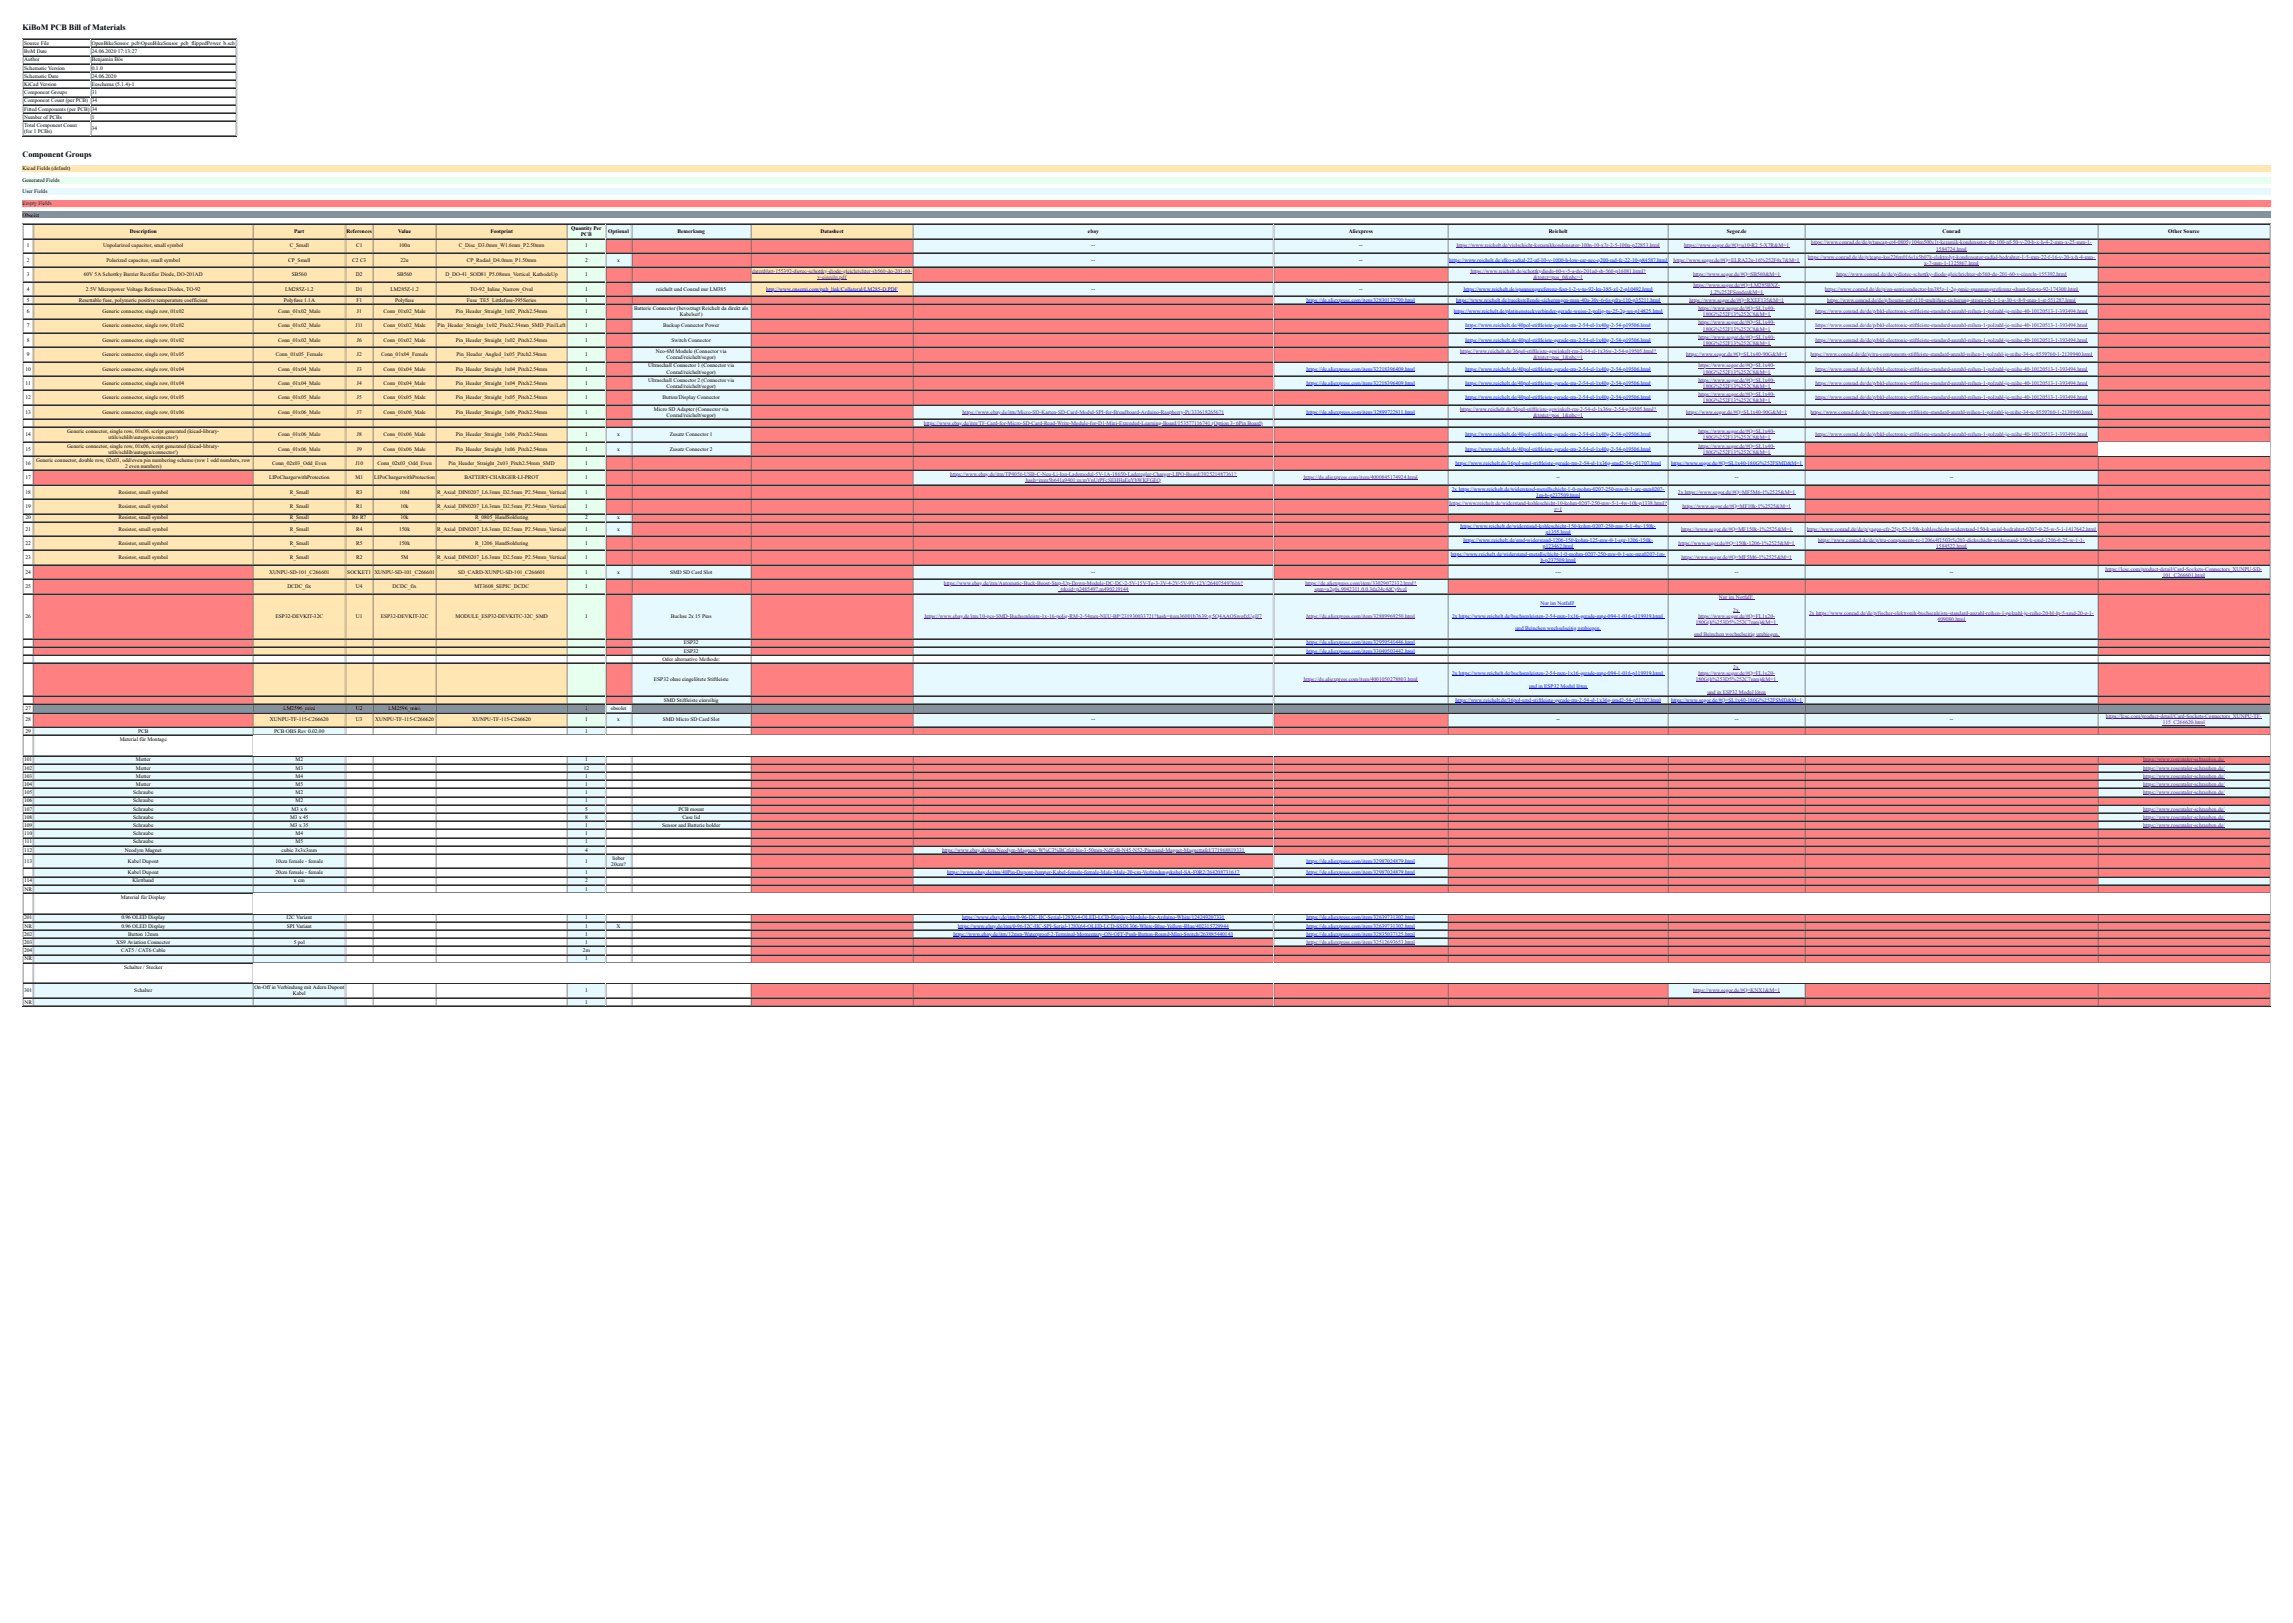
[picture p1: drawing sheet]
<svg xmlns="http://www.w3.org/2000/svg" width="1189mm" height="841mm" viewBox="0 0 1189 841" stroke-linecap="round" stroke-linejoin="round" font-family="sans-serif">
<defs><g id="words">
<g font-size="4.3">
<text x="12" y="15">KiBoM PCB Bill of Materials</text>
<text x="12" y="81">Component Groups</text>
</g>
<g font-size="2.8">
<text x="13" y="23">Source File</text>
<text x="48" y="23">OpenBikeSensor_pcb\OpenBikeSensor_pcb_flippedPower_b.sch</text>
<text x="13" y="28">BoM Date</text>
<text x="48" y="28">24.06.2020 17:13:27</text>
<text x="13" y="32">Author</text>
<text x="48" y="32">Benjamin Bös</text>
<text x="13" y="36">Schematic Version</text>
<text x="13" y="40">Schematic Date</text>
<text x="48" y="36">0.1.0</text>
<text x="48" y="40">24.06.2020</text>
<text x="13" y="45">KiCad Version</text>
<text x="48" y="45">Eeschema (5.1.4)-1</text>
<text x="13" y="49">Component Groups</text>
<text x="13" y="53">Component Count (per PCB)</text>
<text x="48" y="49">31</text>
<text x="48" y="53">34</text>
<text x="13" y="57">Fitted Components (per PCB)</text>
<text x="48" y="57">34</text>
<text x="13" y="62">Number of PCBs</text>
<text x="13" y="66">Total Component Count</text>
<text x="48" y="62">1</text>
<text x="13" y="69">(for 1 PCBs)</text>
<text x="48" y="67">34</text>
<text x="12" y="88">Kicad Fields (default)</text>
<text x="12" y="94">Generated Fields</text>
<text x="12" y="100">User Fields</text>
<text x="12" y="106">Empty Fields</text>
<text x="12" y="112">Obsolet</text>
<text x="296" y="119">Quantity Per</text>
<text x="67" y="121">Description</text>
<text x="153" y="121">Part</text>
<text x="180" y="121">References</text>
<text x="206" y="121">Value</text>
<text x="254" y="121">Footprint</text>
<text x="301" y="122">PCB</text>
<text x="315" y="121">Optional</text>
<text x="351" y="121">Bemerkung</text>
<text x="426" y="121">Datasheet</text>
<text x="564" y="121">ebay</text>
<text x="700" y="121">Aliexpress</text>
<text x="803" y="121">Reichelt</text>
<text x="896" y="121">Segor.de</text>
<text x="1007" y="121">Conrad</text>
<text x="1125" y="121">Other Source</text>
<text x="14" y="128">1</text>
<text x="54" y="128">Unpolarized capacitor, small symbol</text>
<text x="150" y="128">C_Small</text>
<text x="185" y="128">C1</text>
<text x="207" y="128">100n</text>
<text x="238" y="128">C_Disc_D3.0mm_W1.6mm_P2.50mm</text>
<text x="303" y="128">1</text>
<text x="566" y="128">--</text>
<text x="705" y="128">--</text>
<text x="14" y="136">2</text>
<text x="55" y="136">Polarized capacitor, small symbol</text>
<text x="149" y="136">CP_Small</text>
<text x="183" y="136">C2 C3</text>
<text x="208" y="136">22u</text>
<text x="242" y="136">CP_Radial_D4.0mm_P1.50mm</text>
<text x="303" y="136">2</text>
<text x="320" y="136">x</text>
<text x="566" y="136">--</text>
<text x="705" y="136">--</text>
<text x="14" y="143">3</text>
<text x="43" y="143">60V 5A Schottky Barrier Rectifier Diode, DO-201AD</text>
<text x="151" y="143">SB560</text>
<text x="185" y="143">D2</text>
<text x="206" y="143">SB560</text>
<text x="231" y="143">D_DO-41_SOD81_P5.08mm_Vertical_KathodeUp</text>
<text x="303" y="143">1</text>
<text x="14" y="151">4</text>
<text x="45" y="151">2.5V Micropower Voltage Reference Diodes, TO-92</text>
<text x="148" y="151">LM285Z-1.2</text>
<text x="185" y="151">D1</text>
<text x="202" y="151">LM285Z-1.2</text>
<text x="244" y="151">TO-92_Inline_Narrow_Oval</text>
<text x="303" y="151">1</text>
<text x="340" y="151">reichelt und Conrad nur LM385</text>
<text x="566" y="151">--</text>
<text x="705" y="151">--</text>
<text x="14" y="156">5</text>
<text x="41" y="156">Resettable fuse, polymeric positive temperature coefficient</text>
<text x="147" y="156">Polyfuse 1.1A</text>
<text x="185" y="156">F1</text>
<text x="205" y="156">Polyfuse</text>
<text x="242" y="156">Fuse_TE5_Littlefuse-395Series</text>
<text x="303" y="156">1</text>
<text x="329" y="161">Batterie Connector (bevorzugt Reichelt da direkt als</text>
<text x="14" y="162">6</text>
<text x="53" y="162">Generic connector, single row, 01x02</text>
<text x="144" y="162">Conn_01x02_Male</text>
<text x="185" y="162">J1</text>
<text x="199" y="162">Conn_01x02_Male</text>
<text x="236" y="162">Pin_Header_Straight_1x02_Pitch2.54mm</text>
<text x="303" y="162">1</text>
<text x="353" y="164">Kabelset!)</text>
<text x="14" y="170">7</text>
<text x="53" y="170">Generic connector, single row, 01x02</text>
<text x="144" y="170">Conn_01x02_Male</text>
<text x="184" y="170">J11</text>
<text x="199" y="170">Conn_01x02_Male</text>
<text x="227" y="170">Pin_Header_Straight_1x02_Pitch2.54mm_SMD_Pin1Left</text>
<text x="303" y="170">1</text>
<text x="344" y="170">Backup Connector Power</text>
<text x="14" y="177">8</text>
<text x="53" y="177">Generic connector, single row, 01x02</text>
<text x="144" y="177">Conn_01x02_Male</text>
<text x="185" y="177">J6</text>
<text x="199" y="177">Conn_01x02_Male</text>
<text x="236" y="177">Pin_Header_Straight_1x02_Pitch2.54mm</text>
<text x="303" y="177">1</text>
<text x="348" y="177">Switch Connector</text>
<text x="14" y="185">9</text>
<text x="53" y="185">Generic connector, single row, 01x05</text>
<text x="143" y="185">Conn_01x05_Female</text>
<text x="185" y="185">J2</text>
<text x="198" y="185">Conn_01x04_Female</text>
<text x="237" y="185">Pin_Header_Angled_1x05_Pitch2.54mm</text>
<text x="303" y="185">1</text>
<text x="340" y="183">Neo-6M Module (Connector via</text>
<text x="336" y="191">Ultraschall Connector 1 (Connector via</text>
<text x="346" y="186">Conrad/reichelt/segor)</text>
<text x="13" y="192">10</text>
<text x="53" y="192">Generic connector, single row, 01x04</text>
<text x="144" y="192">Conn_01x04_Male</text>
<text x="185" y="192">J3</text>
<text x="199" y="192">Conn_01x04_Male</text>
<text x="236" y="192">Pin_Header_Straight_1x04_Pitch2.54mm</text>
<text x="303" y="192">1</text>
<text x="336" y="198">Ultraschall Connector 2 (Connector via</text>
<text x="346" y="194">Conrad/reichelt/segor)</text>
<text x="13" y="200">11</text>
<text x="53" y="200">Generic connector, single row, 01x04</text>
<text x="144" y="200">Conn_01x04_Male</text>
<text x="185" y="200">J4</text>
<text x="199" y="200">Conn_01x04_Male</text>
<text x="236" y="200">Pin_Header_Straight_1x04_Pitch2.54mm</text>
<text x="303" y="200">1</text>
<text x="346" y="201">Conrad/reichelt/segor)</text>
<text x="13" y="207">12</text>
<text x="53" y="207">Generic connector, single row, 01x05</text>
<text x="144" y="207">Conn_01x05_Male</text>
<text x="185" y="207">J5</text>
<text x="199" y="207">Conn_01x05_Male</text>
<text x="236" y="207">Pin_Header_Straight_1x05_Pitch2.54mm</text>
<text x="303" y="207">1</text>
<text x="344" y="207">Button/Display Connector</text>
<text x="13" y="214">13</text>
<text x="53" y="214">Generic connector, single row, 01x06</text>
<text x="144" y="214">Conn_01x06_Male</text>
<text x="185" y="214">J7</text>
<text x="199" y="214">Conn_01x06_Male</text>
<text x="236" y="214">Pin_Header_Straight_1x06_Pitch2.54mm</text>
<text x="303" y="214">1</text>
<text x="339" y="213">Micro SD Adapter (Connector via</text>
<text x="346" y="216">Conrad/reichelt/segor)</text>
<text x="13" y="226">14</text>
<text x="35" y="225">Generic connector, single row, 01x06, script generated (kicad-library-</text>
<text x="56" y="228">utils/schlib/autogen/connector/)</text>
<text x="144" y="226">Conn_01x06_Male</text>
<text x="185" y="226">J8</text>
<text x="199" y="226">Conn_01x06_Male</text>
<text x="236" y="226">Pin_Header_Straight_1x06_Pitch2.54mm</text>
<text x="303" y="226">1</text>
<text x="320" y="226">x</text>
<text x="347" y="226">Zusatz Connector 1</text>
<text x="13" y="234">15</text>
<text x="35" y="232">Generic connector, single row, 01x06, script generated (kicad-library-</text>
<text x="144" y="234">Conn_01x06_Male</text>
<text x="185" y="234">J9</text>
<text x="199" y="234">Conn_01x06_Male</text>
<text x="236" y="234">Pin_Header_Straight_1x06_Pitch2.54mm</text>
<text x="303" y="234">1</text>
<text x="320" y="234">x</text>
<text x="347" y="234">Zusatz Connector 2</text>
<text x="19" y="239">Generic connector, double row, 02x03, odd/even pin numbering scheme (row 1 odd numbers, row</text>
<text x="56" y="235">utils/schlib/autogen/connector/)</text>
<text x="13" y="241">16</text>
<text x="65" y="243">2 even numbers)</text>
<text x="141" y="241">Conn_02x03_Odd_Even</text>
<text x="184" y="241">J10</text>
<text x="196" y="241">Conn_02x03_Odd_Even</text>
<text x="233" y="241">Pin_Header_Straight_2x03_Pitch2.54mm_SMD</text>
<text x="303" y="241">1</text>
<text x="13" y="248">17</text>
<text x="140" y="248">LIPoChargerwithProtection</text>
<text x="184" y="248">M1</text>
<text x="194" y="248">LIPoChargerwithProtection</text>
<text x="241" y="248">BATTERY-CHARGER-LI-PROT</text>
<text x="303" y="248">1</text>
<text x="807" y="248">--</text>
<text x="900" y="248">--</text>
<text x="1011" y="248">--</text>
<text x="13" y="256">18</text>
<text x="61" y="256">Resistor, small symbol</text>
<text x="150" y="256">R_Small</text>
<text x="185" y="256">R3</text>
<text x="207" y="256">10M</text>
<text x="227" y="256">R_Axial_DIN0207_L6.3mm_D2.5mm_P2.54mm_Vertical</text>
<text x="303" y="256">1</text>
<text x="13" y="263">19</text>
<text x="61" y="263">Resistor, small symbol</text>
<text x="150" y="263">R_Small</text>
<text x="185" y="263">R1</text>
<text x="208" y="263">10k</text>
<text x="227" y="263">R_Axial_DIN0207_L6.3mm_D2.5mm_P2.54mm_Vertical</text>
<text x="303" y="263">1</text>
<text x="13" y="269">20</text>
<text x="61" y="269">Resistor, small symbol</text>
<text x="150" y="269">R_Small</text>
<text x="183" y="269">R6 R7</text>
<text x="208" y="269">10k</text>
<text x="246" y="269">R_0805_HandSoldering</text>
<text x="303" y="269">2</text>
<text x="320" y="269">x</text>
<text x="13" y="275">21</text>
<text x="61" y="275">Resistor, small symbol</text>
<text x="150" y="275">R_Small</text>
<text x="185" y="275">R4</text>
<text x="207" y="275">150k</text>
<text x="227" y="275">R_Axial_DIN0207_L6.3mm_D2.5mm_P2.54mm_Vertical</text>
<text x="303" y="275">1</text>
<text x="320" y="275">x</text>
<text x="13" y="283">22</text>
<text x="61" y="283">Resistor, small symbol</text>
<text x="150" y="283">R_Small</text>
<text x="185" y="283">R5</text>
<text x="207" y="283">150k</text>
<text x="246" y="283">R_1206_HandSoldering</text>
<text x="303" y="283">1</text>
<text x="13" y="290">23</text>
<text x="61" y="290">Resistor, small symbol</text>
<text x="150" y="290">R_Small</text>
<text x="185" y="290">R2</text>
<text x="208" y="290">5M</text>
<text x="227" y="290">R_Axial_DIN0207_L6.3mm_D2.5mm_P2.54mm_Vertical</text>
<text x="303" y="290">1</text>
<text x="13" y="297">24</text>
<text x="140" y="297">XUNPU-SD-101_C266601</text>
<text x="180" y="297">SOCKET1</text>
<text x="194" y="297">XUNPU-SD-101_C266601</text>
<text x="238" y="297">SD_CARD-XUNPU-SD-101_C266601</text>
<text x="303" y="297">1</text>
<text x="320" y="297">x</text>
<text x="348" y="297">SMD SD Card Slot</text>
<text x="566" y="297">--</text>
<text x="807" y="297">---</text>
<text x="900" y="297">--</text>
<text x="1011" y="297">--</text>
<text x="13" y="305">25</text>
<text x="149" y="305">DCDC_fix</text>
<text x="185" y="305">U4</text>
<text x="204" y="305">DCDC_fix</text>
<text x="246" y="305">MT3608_SEPIC_DCDC</text>
<text x="303" y="305">1</text>
<text x="13" y="320">26</text>
<text x="143" y="320">ESP32-DEVKIT-32C</text>
<text x="185" y="320">U1</text>
<text x="198" y="320">ESP32-DEVKIT-32C</text>
<text x="236" y="320">MODULE_ESP32-DEVKITC-32C_SMD</text>
<text x="303" y="320">1</text>
<text x="348" y="320">Buchse 2x 15 Pins</text>
<text x="355" y="334">ESP32</text>
<text x="355" y="338">ESP32</text>
<text x="344" y="343">Oder alternative Methode:</text>
<text x="339" y="353">ESP32 ohne eingelötete Stiftleiste</text>
<text x="344" y="364">SMD Stiftleiste einreihig</text>
<text x="13" y="368">27</text>
<text x="147" y="368">LM2596_mini</text>
<text x="185" y="368">U2</text>
<text x="202" y="368">LM2596_mini</text>
<text x="303" y="368">1</text>
<text x="317" y="368">obsolet</text>
<text x="13" y="374">28</text>
<text x="140" y="374">XUNPU-TF-115-C266620</text>
<text x="185" y="374">U3</text>
<text x="195" y="374">XUNPU-TF-115-C266620</text>
<text x="245" y="374">XUNPU-TF-115-C266620</text>
<text x="303" y="374">1</text>
<text x="320" y="374">x</text>
<text x="344" y="374">SMD Micro SD Card Slot</text>
<text x="566" y="374">--</text>
<text x="807" y="374">--</text>
<text x="900" y="374">--</text>
<text x="1011" y="374">--</text>
<text x="13" y="380">29</text>
<text x="72" y="380">PCB</text>
<text x="142" y="380">PCB OBS Rev 0.02.00</text>
<text x="303" y="380">1</text>
<text x="62" y="384">Material für Montage</text>
<text x="13" y="395">101</text>
<text x="70" y="395">Mutter</text>
<text x="153" y="395">M2</text>
<text x="303" y="395">1</text>
<text x="13" y="399">102</text>
<text x="70" y="399">Mutter</text>
<text x="153" y="399">M3</text>
<text x="303" y="399">12</text>
<text x="13" y="403">103</text>
<text x="13" y="408">104</text>
<text x="70" y="403">Mutter</text>
<text x="70" y="408">Mutter</text>
<text x="153" y="403">M4</text>
<text x="153" y="408">M5</text>
<text x="303" y="403">1</text>
<text x="303" y="408">1</text>
<text x="13" y="412">105</text>
<text x="69" y="412">Schraube</text>
<text x="153" y="412">M2</text>
<text x="303" y="412">1</text>
<text x="13" y="416">106</text>
<text x="69" y="416">Schraube</text>
<text x="153" y="416">M2</text>
<text x="303" y="416">1</text>
<text x="13" y="420">107</text>
<text x="13" y="425">108</text>
<text x="69" y="420">Schraube</text>
<text x="69" y="425">Schraube</text>
<text x="150" y="425">M3 x 45</text>
<text x="151" y="420">M3 x 6</text>
<text x="303" y="420">5</text>
<text x="303" y="425">8</text>
<text x="352" y="420">PCB mount</text>
<text x="354" y="425">Case lid</text>
<text x="13" y="429">109</text>
<text x="69" y="429">Schraube</text>
<text x="150" y="429">M3 x 35</text>
<text x="303" y="429">1</text>
<text x="343" y="429">Sensor and Batterie holder</text>
<text x="13" y="433">110</text>
<text x="13" y="437">111</text>
<text x="69" y="433">Schraube</text>
<text x="69" y="437">Schraube</text>
<text x="153" y="433">M4</text>
<text x="153" y="437">M5</text>
<text x="303" y="433">1</text>
<text x="303" y="437">1</text>
<text x="13" y="442">112</text>
<text x="65" y="442">Neodym Magnet</text>
<text x="146" y="442">cubic 3x3x3mm</text>
<text x="303" y="442">4</text>
<text x="13" y="447">113</text>
<text x="66" y="447">Kabel Dupont</text>
<text x="143" y="447">10cm female - female</text>
<text x="303" y="447">1</text>
<text x="317" y="449">20cm?</text>
<text x="318" y="446">lieber</text>
<text x="66" y="453">Kabel Dupont</text>
<text x="143" y="453">20cm female - female</text>
<text x="303" y="453">1</text>
<text x="13" y="458">114</text>
<text x="13" y="462">NR</text>
<text x="69" y="458">Klettband</text>
<text x="152" y="458">x cm</text>
<text x="303" y="458">2</text>
<text x="303" y="462">1</text>
<text x="63" y="466">Material für Display</text>
<text x="13" y="477">201</text>
<text x="63" y="477">0.96 OLED Display</text>
<text x="149" y="477">I2C Variant</text>
<text x="303" y="477">1</text>
<text x="13" y="485">202</text>
<text x="13" y="481">NR</text>
<text x="63" y="481">0.96 OLED Display</text>
<text x="66" y="485">Button 12mm</text>
<text x="149" y="481">SPI Variant</text>
<text x="303" y="481">1</text>
<text x="303" y="485">1</text>
<text x="320" y="481">X</text>
<text x="13" y="489">203</text>
<text x="60" y="489">XS9 Aviation Connector</text>
<text x="152" y="489">5 pol</text>
<text x="303" y="489">1</text>
<text x="13" y="494">204</text>
<text x="13" y="498">NR</text>
<text x="63" y="494">CAT5 / CAT6 Cable</text>
<text x="302" y="494">2m</text>
<text x="303" y="498">1</text>
<text x="64" y="502">Schalter / Stecker</text>
<text x="13" y="514">301</text>
<text x="70" y="514">Schalter</text>
<text x="132" y="513">On-Off in Verbindung mit Adern Dupont</text>
<text x="303" y="514">1</text>
<text x="13" y="520">NR</text>
<text x="152" y="516">Kabel</text>
<text x="303" y="520">1</text>
</g>
<g font-size="2.8" fill="#551a8b">
<text x="755" y="128">https://www.reichelt.de/vielschicht-keramikkondensator-100n-10-x7r-2-5-100n-p22853.html</text>
<text x="873" y="128">https://www.segor.de/#Q=u10-R2.5-X7R&amp;M=1</text>
<text x="939" y="127">https://www.conrad.de/de/p/tancap-ct4-0805y104m500c1t-keramik-kondensator-tht-100-nf-50-v-20-b-x-h-4-2-mm-x-25-mm-1-</text>
<text x="1004" y="130">1584724.html</text>
<text x="868" y="136">https://www.segor.de/#Q=ELRA22u-16%252F4x7&amp;M=1</text>
<text x="938" y="134">https://www.conrad.de/de/p/teapo-kss226m016s1a5b07k-elektrolyt-kondensator-radial-bedrahtet-1-5-mm-22-f-16-v-20-x-h-4-mm-</text>
<text x="998" y="137">x-7-mm-1-1325867.html</text>
<text x="390" y="142">datenblatt-155392-diotec-schottky-diode-gleichrichter-sb560-do-201-60-</text>
<text x="763" y="142">https://www.reichelt.de/schottkydiode-60-v-5-a-do-201ad-sb-560-p16081.html?</text>
<text x="878" y="143">https://www.segor.de/#Q=SB560&amp;M=1</text>
<text x="952" y="143">https://www.conrad.de/de/p/diotec-schottky-diode-gleichrichter-sb560-do-201-60-v-einzeln-155392.html</text>
<text x="424" y="145">v-einzeln.pdf</text>
<text x="795" y="145">&amp;trstct=pos_0&amp;nbc=1</text>
<text x="878" y="149">https://www.segor.de/#Q=LM285BXZ-</text>
<text x="887" y="152">1.2%252FSonder&amp;M=1</text>
<text x="946" y="151">https://www.conrad.de/de/p/on-semiconductor-lm385z-1-2g-pmic-spannungsreferenz-shunt-fest-to-92-174300.html</text>
<text x="876" y="156">https://www.segor.de/#Q=RXEF135&amp;M=1</text>
<text x="881" y="161">https://www.segor.de/#Q=SL1x40-</text>
<text x="948" y="156">https://www.conrad.de/de/p/bourns-mf-r110-multifuse-sicherung-strom-i-h-1-1-a-30-v-8-9-mm-1-st-551287.html</text>
<text x="883" y="164">180G%252F13%252C8&amp;M=1</text>
<text x="942" y="162">https://www.conrad.de/de/p/bkl-electronic-stiftleiste-standard-anzahl-reihen-1-polzahl-je-reihe-40-10120513-1-393494.html</text>
<text x="881" y="168">https://www.segor.de/#Q=SL1x40-</text>
<text x="883" y="171">180G%252F13%252C8&amp;M=1</text>
<text x="942" y="170">https://www.conrad.de/de/p/bkl-electronic-stiftleiste-standard-anzahl-reihen-1-polzahl-je-reihe-40-10120513-1-393494.html</text>
<text x="881" y="176">https://www.segor.de/#Q=SL1x40-</text>
<text x="883" y="179">180G%252F13%252C8&amp;M=1</text>
<text x="942" y="177">https://www.conrad.de/de/p/bkl-electronic-stiftleiste-standard-anzahl-reihen-1-polzahl-je-reihe-40-10120513-1-393494.html</text>
<text x="757" y="183">https://www.reichelt.de/36pol-stiftleiste-gewinkelt-rm-2-54-sl-1x36w-2-54-p19505.html?</text>
<text x="875" y="185">https://www.segor.de/#Q=SL1x40-90G&amp;M=1</text>
<text x="939" y="185">https://www.conrad.de/de/p/tru-components-stiftleiste-standard-anzahl-reihen-1-polzahl-je-reihe-34-tc-8559760-1-2139940.html</text>
<text x="795" y="186">&amp;trstct=pos_1&amp;nbc=1</text>
<text x="881" y="191">https://www.segor.de/#Q=SL1x40-</text>
<text x="881" y="198">https://www.segor.de/#Q=SL1x40-</text>
<text x="883" y="194">180G%252F13%252C8&amp;M=1</text>
<text x="942" y="192">https://www.conrad.de/de/p/bkl-electronic-stiftleiste-standard-anzahl-reihen-1-polzahl-je-reihe-40-10120513-1-393494.html</text>
<text x="883" y="201">180G%252F13%252C8&amp;M=1</text>
<text x="942" y="200">https://www.conrad.de/de/p/bkl-electronic-stiftleiste-standard-anzahl-reihen-1-polzahl-je-reihe-40-10120513-1-393494.html</text>
<text x="881" y="205">https://www.segor.de/#Q=SL1x40-</text>
<text x="883" y="209">180G%252F13%252C8&amp;M=1</text>
<text x="942" y="207">https://www.conrad.de/de/p/bkl-electronic-stiftleiste-standard-anzahl-reihen-1-polzahl-je-reihe-40-10120513-1-393494.html</text>
<text x="499" y="214">https://www.ebay.de/itm/Micro-SD-Karten-SD-Card-Modul-SPI-fur-Breadboard-Arduino-Raspberry-Pi/333618265671</text>
<text x="757" y="213">https://www.reichelt.de/36pol-stiftleiste-gewinkelt-rm-2-54-sl-1x36w-2-54-p19505.html?</text>
<text x="875" y="214">https://www.segor.de/#Q=SL1x40-90G&amp;M=1</text>
<text x="939" y="214">https://www.conrad.de/de/p/tru-components-stiftleiste-standard-anzahl-reihen-1-polzahl-je-reihe-34-tc-8559760-1-2139940.html</text>
<text x="479" y="220">https://www.ebay.de/itm/TF-Card-for-Micro-SD-Card-Read-Write-Module-for-D1-Mini-Extended-Learning-Board/153577116741 (Option 3- 6Pin Board)</text>
<text x="795" y="216">&amp;trstct=pos_1&amp;nbc=1</text>
<text x="881" y="225">https://www.segor.de/#Q=SL1x40-</text>
<text x="883" y="228">180G%252F13%252C8&amp;M=1</text>
<text x="942" y="226">https://www.conrad.de/de/p/bkl-electronic-stiftleiste-standard-anzahl-reihen-1-polzahl-je-reihe-40-10120513-1-393494.html</text>
<text x="881" y="232">https://www.segor.de/#Q=SL1x40-</text>
<text x="883" y="235">180G%252F13%252C8&amp;M=1</text>
<text x="493" y="247">https://www.ebay.de/itm/TP4056-USB-C-Neu-Li-Ion-Lademodul-5V-1A-18650-Laderegler-Charger-LIPO-Board/392521487361?</text>
<text x="532" y="250">hash=item5b641a9401:m:mVnUrPFcSEHHaEuYbWKFGEQ</text>
<text x="676" y="248">https://de.aliexpress.com/item/4000845174924.html</text>
<text x="870" y="256">2x https://www.segor.de/#Q=MF5M6-1%2525&amp;M=1</text>
<text x="752" y="262">https://www.reichelt.de/widerstand-kohleschicht-10-kohm-0207-250-mw-5-1-4w-10k-p1338.html?</text>
<text x="873" y="263">https://www.segor.de/#Q=MF10k-1%2525&amp;M=1</text>
<text x="806" y="265">r=1</text>
<text x="872" y="275">https://www.segor.de/#Q=MF150k-1%2525&amp;M=1</text>
<text x="937" y="275">https://www.conrad.de/de/p/yageo-cfr-25jt-52-150k-kohleschicht-widerstand-150-k-axial-bedrahtet-0207-0-25-w-5-1-1417642.html</text>
<text x="943" y="281">https://www.conrad.de/de/p/tru-components-tc-1206s4f1503t5e203-dickschicht-widerstand-150-k-smd-1206-0-25-w-1-1-</text>
<text x="871" y="283">https://www.segor.de/#Q=150k-1206-1%2525&amp;M=1</text>
<text x="1004" y="284">1584522.html</text>
<text x="872" y="290">https://www.segor.de/#Q=MF5M6-1%2525&amp;M=1</text>
<text x="1092" y="296">https://lcsc.com/product-detail/Card-Sockets-Connectors_XUNPU-SD-</text>
<text x="1122" y="299">101_C266601.html</text>
<text x="490" y="303">https://www.ebay.de/itm/Automatic-Buck-Boost-Step-Up-Down-Module-DC-DC-2-5V-15V-To-3-3V-4-2V-5V-9V-12V/264075497616?</text>
<text x="677" y="303">https://de.aliexpress.com/item/33029072332.html?</text>
<text x="549" y="306">_trksid=p2485497.m4902.l9144</text>
<text x="682" y="306">spm=a2g0s.9042311.0.0.3da24c4dCy9veI</text>
<text x="891" y="311">Nur im Notfall!</text>
<text x="899" y="317">2x</text>
<text x="480" y="320">https://www.ebay.de/itm/10-pcs-SMD-Buchsenleiste-1x-16-polig-RM-2-54mm-NEU-BP/231930033721?hash=item36001b7639:g:5Q4AAOSwofxUgJJ7</text>
<text x="678" y="320">https://de.aliexpress.com/item/32889969250.html</text>
<text x="879" y="323">180G(h%253D5%252C7mm)&amp;M=1</text>
<text x="881" y="320">https://www.segor.de/#Q=FL1x20-</text>
<text x="938" y="319">2x https://www.conrad.de/de/p/fischer-elektronik-buchsenleiste-standard-anzahl-reihen-1-polzahl-je-reihe-20-bl-lp-5-smd-20-z-1-</text>
<text x="1005" y="322">409080.html</text>
<text x="879" y="330">und Beinchen wechselseitig umbiegen.</text>
<text x="899" y="347">2x</text>
<text x="676" y="353">https://de.aliexpress.com/item/4001050278803.html</text>
<text x="879" y="353">180G(h%253D5%252C7mm)&amp;M=1</text>
<text x="881" y="350">https://www.segor.de/#Q=FL1x20-</text>
<text x="886" y="360">und in ESP32 Modul löten</text>
<text x="1092" y="372">https://lcsc.com/product-detail/Card-Sockets-Connectors_XUNPU-TF-</text>
<text x="1122" y="376">115_C266620.html</text>
<text x="1112" y="395">https://www.rosentaler-schrauben.de/</text>
<text x="1112" y="399">https://www.rosentaler-schrauben.de/</text>
<text x="1112" y="403">https://www.rosentaler-schrauben.de/</text>
<text x="1112" y="408">https://www.rosentaler-schrauben.de/</text>
<text x="1112" y="412">https://www.rosentaler-schrauben.de/</text>
<text x="1112" y="420">https://www.rosentaler-schrauben.de/</text>
<text x="1112" y="425">https://www.rosentaler-schrauben.de/</text>
<text x="1112" y="429">https://www.rosentaler-schrauben.de/</text>
<text x="489" y="442">https://www.ebay.de/itm/Neodym-Magnete-W%C3%BCrfel-bis-3-50mm-NdFeB-N45-N52-Pinwand-Magnet-Magnettafel/371968819331</text>
<text x="678" y="489">https://de.aliexpress.com/item/32512693653.html</text>
<text x="878" y="514">https://www.segor.de/#Q=KNX1&amp;M=1</text>
</g>
<g font-size="2.8" fill="#00e">
<text x="752" y="136">https://www.reichelt.de/elko-radial-22-uf-10-v-1000-h-low-esr-aec-q200-rad-fc-22-10-p84587.html</text>
<text x="397" y="151">http://www.onsemi.com/pub_link/Collateral/LM285-D.PDF</text>
<text x="759" y="151">https://www.reichelt.de/spannungsreferenz-fest-1-2-v-to-92-lm-385-z1-2-p10492.html</text>
<text x="678" y="156">https://de.aliexpress.com/item/32830132790.html</text>
<text x="755" y="156">https://www.reichelt.de/rueckstellende-sicherungen-max-40a-30v-6-6s-pfra-110-p35211.html</text>
<text x="754" y="162">https://www.reichelt.de/platinensteckverbinder-gerade-weiss-2-polig-ps-25-2g-ws-p14825.html</text>
<text x="760" y="170">https://www.reichelt.de/40pol-stiftleiste-gerade-rm-2-54-sl-1x40g-2-54-p19506.html</text>
<text x="760" y="177">https://www.reichelt.de/40pol-stiftleiste-gerade-rm-2-54-sl-1x40g-2-54-p19506.html</text>
<text x="678" y="192">https://de.aliexpress.com/item/32218396409.html</text>
<text x="760" y="192">https://www.reichelt.de/40pol-stiftleiste-gerade-rm-2-54-sl-1x40g-2-54-p19506.html</text>
<text x="678" y="200">https://de.aliexpress.com/item/32218396409.html</text>
<text x="760" y="200">https://www.reichelt.de/40pol-stiftleiste-gerade-rm-2-54-sl-1x40g-2-54-p19506.html</text>
<text x="760" y="207">https://www.reichelt.de/40pol-stiftleiste-gerade-rm-2-54-sl-1x40g-2-54-p19506.html</text>
<text x="678" y="214">https://de.aliexpress.com/item/32899722811.html</text>
<text x="760" y="226">https://www.reichelt.de/40pol-stiftleiste-gerade-rm-2-54-sl-1x40g-2-54-p19506.html</text>
<text x="760" y="234">https://www.reichelt.de/40pol-stiftleiste-gerade-rm-2-54-sl-1x40g-2-54-p19506.html</text>
<text x="755" y="241">https://www.reichelt.de/36pol-smd-stiftleiste-gerade-rm-2-54-sl-1x36g-smd2-54-p51707.html</text>
<text x="867" y="241">https://www.segor.de/#Q=SL1x40-180G%252FSMD&amp;M=1</text>
<text x="753" y="254">2x https://www.reichelt.de/widerstand-metallschicht-1-0-mohm-0207-250-mw-0-1-arc-mra0207-</text>
<text x="797" y="258">1m-b-p237509.html</text>
<text x="758" y="273">https://www.reichelt.de/widerstand-kohleschicht-150-kohm-0207-250-mw-5-1-4w-150k-</text>
<text x="759" y="281">https://www.reichelt.de/smd-widerstand-1206-150-kohm-125-mw-0-1-spr-1206-150k-</text>
<text x="802" y="277">p1355.html</text>
<text x="800" y="284">p123462.html</text>
<text x="752" y="288">https://www.reichelt.de/widerstand-metallschicht-1-0-mohm-0207-250-mw-0-1-arc-mra0207-1m-</text>
<text x="799" y="292">b-p237509.html</text>
<text x="799" y="314">Nur im Notfall!</text>
<text x="753" y="320">2x https://www.reichelt.de/buchsenleisten-2-54-mm-1x16-gerade-mpe-094-1-016-p119919.html</text>
<text x="786" y="327">und Beinchen wechselseitig umbiegen.</text>
<text x="678" y="334">https://de.aliexpress.com/item/32959541446.html</text>
<text x="678" y="338">https://de.aliexpress.com/item/33040503442.html</text>
<text x="753" y="350">2x https://www.reichelt.de/buchsenleisten-2-54-mm-1x16-gerade-mpe-094-1-016-p119919.html</text>
<text x="793" y="356">und in ESP32 Modul löten</text>
<text x="755" y="364">https://www.reichelt.de/36pol-smd-stiftleiste-gerade-rm-2-54-sl-1x36g-smd2-54-p51707.html</text>
<text x="867" y="364">https://www.segor.de/#Q=SL1x40-180G%252FSMD&amp;M=1</text>
<text x="678" y="447">https://de.aliexpress.com/item/32987024879.html</text>
<text x="491" y="453">https://www.ebay.de/itm/40Pin-Dupont-Jumper-Kabel-female-female-Male-Male-20-cm-Verbindungskabel-SA-F0R2/264208731617</text>
<text x="678" y="453">https://de.aliexpress.com/item/32987024879.html</text>
<text x="499" y="477">https://www.ebay.de/itm/0-96-I2C-IIC-Serial-128X64-OLED-LCD-Display-Module-for-Arduino-White/124249207331</text>
<text x="678" y="477">https://de.aliexpress.com/item/32639731302.html</text>
<text x="495" y="485">https://www.ebay.de/itm/12mm-Waterproof-2-Terminal-Momentary-ON-OFF-Push-Button-Round-Mini-Switch/263885440143</text>
<text x="497" y="481">https://www.ebay.de/itm/0-96-I2C-IIC-SPI-Serial-128X64-OLED-LCD-SSD1306-White-Blue-Yellow-Blue/402315729944</text>
<text x="678" y="481">https://de.aliexpress.com/item/32639731302.html</text>
<text x="678" y="485">https://de.aliexpress.com/item/32835037125.html</text>
</g>
</g></defs>
<g fill="none" stroke="#808080" stroke-width=".52">
<path d="M12 20v51M12 20h111M12 24h35M12 29h35M12 33h35M12 37h35M47 21v3M47 25v4M47 29v4M47 33v4M47 38v3M47 33h75"/>
<path d="M47 37h75M122 21v3h-75M122 25v4h-75M122 29v4M122 33v4M122 38v3h-75M12 41h35M12 46h35M12 50h35M12 54h35M12 58h35M47 42v4"/>
<path d="M47 46v4M47 50v4M47 55v3M47 59v4M47 50h75M122 42v4h-75M122 46v4M122 50v4h-75M122 55v3h-75M122 59v4M12 63h35M12 70h35"/>
<path d="M47 63v7M47 63h75M47 70h75M122 63v7"/>
</g>
<g fill="none" stroke="#2c2c2c" stroke-width=".52">
<path d="M123 20v51M12 29h35M12 33h35M12 29v4M12 33v4M47 21h-35v3M47 25h-35v4M47 38h-35v3M47 21h75M47 25h75M47 29h75M47 33h75"/>
<path d="M47 38h75M47 21v3M47 25v4M47 29v4M47 33v4M47 38v3M12 46h35M12 50h35M12 46v4M12 50v4M47 42h-35v4M47 55h-35v3"/>
<path d="M47 59h-35v4M47 42h75M47 46h75M47 50h75M47 55h75M47 59h75M47 42v4M47 46v4M47 50v4M47 55v3M47 59v4M12 71h111"/>
<path d="M12 63h35M12 63v7M47 63h75M47 63v7"/>
</g>
<path d="M12 86h1166v3h-1166z" fill="#ffe6b3"/>
<path d="M12 92h1166v3h-1166z" fill="#e6ffee"/>
<path d="M12 98h1166v3h-1166z" fill="#e6f9ff"/>
<path d="M12 104h1166v3h-1166z" fill="#ff8080"/>
<path d="M12 110h1166v3h-1166z" fill="#85929e"/>
<path d="M12 116h1166M12 116v406M17 116v8M12 123h5" fill="none" stroke="#808080" stroke-width=".52"/>
<path d="M12 117h5M12 116v8M1178 116v406h-1166" fill="none" stroke="#2c2c2c" stroke-width=".52"/>
<path d="M17 116h114v8h-114z" fill="#ffe6b3"/>
<path d="M17 117h114M18 116v8" fill="none" stroke="#2c2c2c" stroke-width=".52"/>
<path d="M131 116v8M17 123h114" fill="none" stroke="#808080" stroke-width=".52"/>
<path d="M131 116h48v8h-48z" fill="#ffe6b3"/>
<path d="M131 117h48M132 116v8" fill="none" stroke="#2c2c2c" stroke-width=".52"/>
<path d="M179 116v8M131 123h48" fill="none" stroke="#808080" stroke-width=".52"/>
<path d="M179 116h14v8h-14z" fill="#ffe6b3"/>
<path d="M179 117h14M179 116v8" fill="none" stroke="#2c2c2c" stroke-width=".52"/>
<path d="M193 116v8M179 123h14" fill="none" stroke="#808080" stroke-width=".52"/>
<path d="M194 116h32v8h-32z" fill="#ffe6b3"/>
<path d="M194 117h32M194 116v8" fill="none" stroke="#2c2c2c" stroke-width=".52"/>
<path d="M226 116v8M194 123h32" fill="none" stroke="#808080" stroke-width=".52"/>
<path d="M226 116h68v8h-68z" fill="#ffe6b3"/>
<path d="M226 117h68M226 116v8" fill="none" stroke="#2c2c2c" stroke-width=".52"/>
<path d="M294 116v8M226 123h68" fill="none" stroke="#808080" stroke-width=".52"/>
<path d="M294 116h20v8h-20z" fill="#e6ffee"/>
<path d="M294 117h20M294 116v8" fill="none" stroke="#2c2c2c" stroke-width=".52"/>
<path d="M314 116v8M294 123h20" fill="none" stroke="#808080" stroke-width=".52"/>
<path d="M314 116h13v8h-13z" fill="#e6f9ff"/>
<path d="M314 117h13M314 116v8" fill="none" stroke="#2c2c2c" stroke-width=".52"/>
<path d="M327 116v8M314 123h13" fill="none" stroke="#808080" stroke-width=".52"/>
<path d="M328 116h61v8h-61z" fill="#e6f9ff"/>
<path d="M328 117h61M328 116v8" fill="none" stroke="#2c2c2c" stroke-width=".52"/>
<path d="M389 116v8M328 123h61" fill="none" stroke="#808080" stroke-width=".52"/>
<path d="M390 116h83v8h-83z" fill="#ffe6b3"/>
<path d="M390 117h83M390 116v8" fill="none" stroke="#2c2c2c" stroke-width=".52"/>
<path d="M473 116v8M390 123h83" fill="none" stroke="#808080" stroke-width=".52"/>
<path d="M474 116h186v8h-186z" fill="#e6f9ff"/>
<path d="M474 117h186M474 116v8" fill="none" stroke="#2c2c2c" stroke-width=".52"/>
<path d="M660 116v8M474 123h186" fill="none" stroke="#808080" stroke-width=".52"/>
<path d="M661 116h90v8h-90z" fill="#e6f9ff"/>
<path d="M661 117h90M661 116v8" fill="none" stroke="#2c2c2c" stroke-width=".52"/>
<path d="M751 116v8M661 123h90" fill="none" stroke="#808080" stroke-width=".52"/>
<path d="M751 116h114v8h-114z" fill="#e6f9ff"/>
<path d="M751 117h114M751 116v8" fill="none" stroke="#2c2c2c" stroke-width=".52"/>
<path d="M865 116v8M751 123h114" fill="none" stroke="#808080" stroke-width=".52"/>
<path d="M865 116h71v8h-71z" fill="#e6f9ff"/>
<path d="M865 117h71M866 116v8" fill="none" stroke="#2c2c2c" stroke-width=".52"/>
<path d="M936 116v8M865 123h71" fill="none" stroke="#808080" stroke-width=".52"/>
<path d="M936 116h152v8h-152z" fill="#e6f9ff"/>
<path d="M936 117h152M936 116v8" fill="none" stroke="#2c2c2c" stroke-width=".52"/>
<path d="M1088 116v8M936 123h152" fill="none" stroke="#808080" stroke-width=".52"/>
<path d="M1088 116h89v8h-89z" fill="#e6f9ff"/>
<path d="M1088 117h89M1088 116v8M12 124h5M12 124v7" fill="none" stroke="#2c2c2c" stroke-width=".52"/>
<path d="M1177 116v8M12 131h5M17 124v7M1088 123h89" fill="none" stroke="#808080" stroke-width=".52"/>
<path d="M17 124h114v7h-114z" fill="#ffe6b3"/>
<path d="M17 124h114M18 124v7" fill="none" stroke="#2c2c2c" stroke-width=".52"/>
<path d="M17 131h114M131 124v7" fill="none" stroke="#808080" stroke-width=".52"/>
<path d="M131 124h48v7h-48z" fill="#ffe6b3"/>
<path d="M131 124h48M132 124v7" fill="none" stroke="#2c2c2c" stroke-width=".52"/>
<path d="M131 131h48M179 124v7" fill="none" stroke="#808080" stroke-width=".52"/>
<path d="M179 124h14v7h-14z" fill="#ffe6b3"/>
<path d="M179 124h14M179 124v7" fill="none" stroke="#2c2c2c" stroke-width=".52"/>
<path d="M179 131h14M193 124v7" fill="none" stroke="#808080" stroke-width=".52"/>
<path d="M194 124h32v7h-32z" fill="#ffe6b3"/>
<path d="M194 124h32M194 124v7" fill="none" stroke="#2c2c2c" stroke-width=".52"/>
<path d="M194 131h32M226 124v7" fill="none" stroke="#808080" stroke-width=".52"/>
<path d="M226 124h68v7h-68z" fill="#ffe6b3"/>
<path d="M226 124h68M226 124v7" fill="none" stroke="#2c2c2c" stroke-width=".52"/>
<path d="M226 131h68M294 124v7" fill="none" stroke="#808080" stroke-width=".52"/>
<path d="M294 124h20v7h-20z" fill="#e6ffee"/>
<path d="M294 124h20M294 124v7" fill="none" stroke="#2c2c2c" stroke-width=".52"/>
<path d="M294 131h20M314 124v7" fill="none" stroke="#808080" stroke-width=".52"/>
<path d="M314 124h13v7h-13z" fill="#ff8080"/>
<path d="M314 124h13M314 124v7" fill="none" stroke="#2c2c2c" stroke-width=".52"/>
<path d="M314 131h13M327 124v7" fill="none" stroke="#808080" stroke-width=".52"/>
<path d="M328 124h61v7h-61z" fill="#ff8080"/>
<path d="M328 124h61M328 124v7" fill="none" stroke="#2c2c2c" stroke-width=".52"/>
<path d="M328 131h61M389 124v7" fill="none" stroke="#808080" stroke-width=".52"/>
<path d="M390 124h83v7h-83z" fill="#ff8080"/>
<path d="M390 124h83M390 124v7" fill="none" stroke="#2c2c2c" stroke-width=".52"/>
<path d="M390 131h83M473 124v7" fill="none" stroke="#808080" stroke-width=".52"/>
<path d="M474 124h186v7h-186z" fill="#e6f9ff"/>
<path d="M474 124h186M474 124v7" fill="none" stroke="#2c2c2c" stroke-width=".52"/>
<path d="M474 131h186M660 124v7" fill="none" stroke="#808080" stroke-width=".52"/>
<path d="M661 124h90v7h-90z" fill="#e6f9ff"/>
<path d="M661 124h90M661 124v7" fill="none" stroke="#2c2c2c" stroke-width=".52"/>
<path d="M661 131h90M751 124v7" fill="none" stroke="#808080" stroke-width=".52"/>
<path d="M751 124h114v7h-114z" fill="#e6f9ff"/>
<path d="M751 124h114M751 124v7" fill="none" stroke="#2c2c2c" stroke-width=".52"/>
<path d="M751 131h114M865 124v7" fill="none" stroke="#808080" stroke-width=".52"/>
<path d="M865 124h71v7h-71z" fill="#e6f9ff"/>
<path d="M865 124h71M866 124v7" fill="none" stroke="#2c2c2c" stroke-width=".52"/>
<path d="M865 131h71M936 124v7" fill="none" stroke="#808080" stroke-width=".52"/>
<path d="M936 124h152v7h-152z" fill="#e6f9ff"/>
<path d="M936 124h152M936 124v7" fill="none" stroke="#2c2c2c" stroke-width=".52"/>
<path d="M936 131h152M1088 124v7" fill="none" stroke="#808080" stroke-width=".52"/>
<path d="M1088 124h89v7h-89z" fill="#ff8080"/>
<path d="M17 131h-5v7M1088 124h89M1088 124v7" fill="none" stroke="#2c2c2c" stroke-width=".52"/>
<path d="M12 138h5M17 131v7M1088 131h89M1177 124v7" fill="none" stroke="#808080" stroke-width=".52"/>
<path d="M17 131h114v7h-114z" fill="#ffe6b3"/>
<path d="M17 131h114M18 131v7" fill="none" stroke="#2c2c2c" stroke-width=".52"/>
<path d="M17 138h114M131 131v7" fill="none" stroke="#808080" stroke-width=".52"/>
<path d="M131 131h48v7h-48z" fill="#ffe6b3"/>
<path d="M131 131h48M132 131v7" fill="none" stroke="#2c2c2c" stroke-width=".52"/>
<path d="M179 131v7h-48" fill="none" stroke="#808080" stroke-width=".52"/>
<path d="M179 131h14v7h-14z" fill="#ffe6b3"/>
<path d="M193 131h-14v7" fill="none" stroke="#2c2c2c" stroke-width=".52"/>
<path d="M179 138h14M193 131v7" fill="none" stroke="#808080" stroke-width=".52"/>
<path d="M194 131h32v7h-32z" fill="#ffe6b3"/>
<path d="M226 131h-32v7" fill="none" stroke="#2c2c2c" stroke-width=".52"/>
<path d="M194 138h32M226 131v7" fill="none" stroke="#808080" stroke-width=".52"/>
<path d="M226 131h68v7h-68z" fill="#ffe6b3"/>
<path d="M294 131h-68v7" fill="none" stroke="#2c2c2c" stroke-width=".52"/>
<path d="M294 131v7h-68" fill="none" stroke="#808080" stroke-width=".52"/>
<path d="M294 131h20v7h-20z" fill="#e6ffee"/>
<path d="M314 131h-20v7" fill="none" stroke="#2c2c2c" stroke-width=".52"/>
<path d="M294 138h20M314 131v7" fill="none" stroke="#808080" stroke-width=".52"/>
<path d="M314 131h13v7h-13z" fill="#e6f9ff"/>
<path d="M314 131h13M314 131v7" fill="none" stroke="#2c2c2c" stroke-width=".52"/>
<path d="M314 138h13M327 131v7" fill="none" stroke="#808080" stroke-width=".52"/>
<path d="M328 131h61v7h-61z" fill="#ff8080"/>
<path d="M389 131h-61v7" fill="none" stroke="#2c2c2c" stroke-width=".52"/>
<path d="M389 131v7h-61" fill="none" stroke="#808080" stroke-width=".52"/>
<path d="M390 131h83v7h-83z" fill="#ff8080"/>
<path d="M473 131h-83v7" fill="none" stroke="#2c2c2c" stroke-width=".52"/>
<path d="M473 131v7h-83" fill="none" stroke="#808080" stroke-width=".52"/>
<path d="M474 131h186v7h-186z" fill="#e6f9ff"/>
<path d="M474 131h186M474 131v7" fill="none" stroke="#2c2c2c" stroke-width=".52"/>
<path d="M474 138h186M660 131v7" fill="none" stroke="#808080" stroke-width=".52"/>
<path d="M661 131h90v7h-90z" fill="#e6f9ff"/>
<path d="M661 131h90M661 131v7" fill="none" stroke="#2c2c2c" stroke-width=".52"/>
<path d="M661 138h90M751 131v7" fill="none" stroke="#808080" stroke-width=".52"/>
<path d="M751 131h114v7h-114z" fill="#e6f9ff"/>
<path d="M751 131h114M751 131v7" fill="none" stroke="#2c2c2c" stroke-width=".52"/>
<path d="M865 131v7h-114" fill="none" stroke="#808080" stroke-width=".52"/>
<path d="M865 131h71v7h-71z" fill="#e6f9ff"/>
<path d="M865 131h71M866 131v7" fill="none" stroke="#2c2c2c" stroke-width=".52"/>
<path d="M865 138h71M936 131v7" fill="none" stroke="#808080" stroke-width=".52"/>
<path d="M936 131h152v7h-152z" fill="#e6f9ff"/>
<path d="M1088 131h-152v7" fill="none" stroke="#2c2c2c" stroke-width=".52"/>
<path d="M936 138h152M1088 131v7" fill="none" stroke="#808080" stroke-width=".52"/>
<path d="M1088 131h89v7h-89z" fill="#ff8080"/>
<path d="M17 139h-5v7M1088 131h89M1088 131v7" fill="none" stroke="#2c2c2c" stroke-width=".52"/>
<path d="M17 139v7M1177 131v7h-89M12 146h5" fill="none" stroke="#808080" stroke-width=".52"/>
<path d="M17 139h114v7h-114z" fill="#ffe6b3"/>
<path d="M17 139h114M18 139v7" fill="none" stroke="#2c2c2c" stroke-width=".52"/>
<path d="M131 139v7M17 146h114" fill="none" stroke="#808080" stroke-width=".52"/>
<path d="M131 139h48v7h-48z" fill="#ffe6b3"/>
<path d="M131 139h48M132 139v7" fill="none" stroke="#2c2c2c" stroke-width=".52"/>
<path d="M179 139v7h-48" fill="none" stroke="#808080" stroke-width=".52"/>
<path d="M179 139h14v7h-14z" fill="#ffe6b3"/>
<path d="M193 139h-14v7" fill="none" stroke="#2c2c2c" stroke-width=".52"/>
<path d="M193 139v7M179 146h14" fill="none" stroke="#808080" stroke-width=".52"/>
<path d="M194 139h32v7h-32z" fill="#ffe6b3"/>
<path d="M226 139h-32v7" fill="none" stroke="#2c2c2c" stroke-width=".52"/>
<path d="M226 139v7M194 146h32" fill="none" stroke="#808080" stroke-width=".52"/>
<path d="M226 139h68v7h-68z" fill="#ffe6b3"/>
<path d="M294 139h-68v7" fill="none" stroke="#2c2c2c" stroke-width=".52"/>
<path d="M294 139v7h-68" fill="none" stroke="#808080" stroke-width=".52"/>
<path d="M294 139h20v7h-20z" fill="#e6ffee"/>
<path d="M314 139h-20v7" fill="none" stroke="#2c2c2c" stroke-width=".52"/>
<path d="M314 139v7M294 146h20" fill="none" stroke="#808080" stroke-width=".52"/>
<path d="M314 139h13v7h-13z" fill="#ff8080"/>
<path d="M314 139h13M314 139v7" fill="none" stroke="#2c2c2c" stroke-width=".52"/>
<path d="M327 139v7M314 146h13" fill="none" stroke="#808080" stroke-width=".52"/>
<path d="M328 139h61v7h-61z" fill="#ff8080"/>
<path d="M389 139h-61v7" fill="none" stroke="#2c2c2c" stroke-width=".52"/>
<path d="M389 139v7h-61" fill="none" stroke="#808080" stroke-width=".52"/>
<path d="M390 139h83v7h-83z" fill="#ffe6b3"/>
<path d="M473 139h-83v7" fill="none" stroke="#2c2c2c" stroke-width=".52"/>
<path d="M473 139v7h-83" fill="none" stroke="#808080" stroke-width=".52"/>
<path d="M474 139h186v7h-186z" fill="#ff8080"/>
<path d="M474 139h186M474 139v7" fill="none" stroke="#2c2c2c" stroke-width=".52"/>
<path d="M660 139v7M474 146h186" fill="none" stroke="#808080" stroke-width=".52"/>
<path d="M661 139h90v7h-90z" fill="#ff8080"/>
<path d="M661 139h90M661 139v7" fill="none" stroke="#2c2c2c" stroke-width=".52"/>
<path d="M751 139v7M661 146h90" fill="none" stroke="#808080" stroke-width=".52"/>
<path d="M751 139h114v7h-114z" fill="#e6f9ff"/>
<path d="M751 139h114M751 139v7" fill="none" stroke="#2c2c2c" stroke-width=".52"/>
<path d="M865 139v7h-114" fill="none" stroke="#808080" stroke-width=".52"/>
<path d="M865 139h71v7h-71z" fill="#e6f9ff"/>
<path d="M865 139h71M866 139v7" fill="none" stroke="#2c2c2c" stroke-width=".52"/>
<path d="M936 139v7M865 146h71" fill="none" stroke="#808080" stroke-width=".52"/>
<path d="M936 139h152v7h-152z" fill="#e6f9ff"/>
<path d="M1088 139h-152v7" fill="none" stroke="#2c2c2c" stroke-width=".52"/>
<path d="M1088 139v7M936 146h152" fill="none" stroke="#808080" stroke-width=".52"/>
<path d="M1088 139h89v7h-89z" fill="#ff8080"/>
<path d="M1088 139h89M1088 139v7M17 146h-5v7" fill="none" stroke="#2c2c2c" stroke-width=".52"/>
<path d="M1177 139v7h-89M12 153h5M17 146v7" fill="none" stroke="#808080" stroke-width=".52"/>
<path d="M17 146h114v7h-114z" fill="#ffe6b3"/>
<path d="M17 146h114M18 146v7" fill="none" stroke="#2c2c2c" stroke-width=".52"/>
<path d="M17 153h114M131 146v7" fill="none" stroke="#808080" stroke-width=".52"/>
<path d="M131 146h48v7h-48z" fill="#ffe6b3"/>
<path d="M131 146h48M132 146v7" fill="none" stroke="#2c2c2c" stroke-width=".52"/>
<path d="M179 146v7h-48" fill="none" stroke="#808080" stroke-width=".52"/>
<path d="M179 146h14v7h-14z" fill="#ffe6b3"/>
<path d="M193 146h-14v7" fill="none" stroke="#2c2c2c" stroke-width=".52"/>
<path d="M179 153h14M193 146v7" fill="none" stroke="#808080" stroke-width=".52"/>
<path d="M194 146h32v7h-32z" fill="#ffe6b3"/>
<path d="M226 146h-32v7" fill="none" stroke="#2c2c2c" stroke-width=".52"/>
<path d="M194 153h32M226 146v7" fill="none" stroke="#808080" stroke-width=".52"/>
<path d="M226 146h68v7h-68z" fill="#ffe6b3"/>
<path d="M294 146h-68v7" fill="none" stroke="#2c2c2c" stroke-width=".52"/>
<path d="M294 146v7h-68" fill="none" stroke="#808080" stroke-width=".52"/>
<path d="M294 146h20v7h-20z" fill="#e6ffee"/>
<path d="M314 146h-20v7" fill="none" stroke="#2c2c2c" stroke-width=".52"/>
<path d="M294 153h20M314 146v7" fill="none" stroke="#808080" stroke-width=".52"/>
<path d="M314 146h13v7h-13z" fill="#ff8080"/>
<path d="M314 146h13M314 146v7" fill="none" stroke="#2c2c2c" stroke-width=".52"/>
<path d="M314 153h13M327 146v7" fill="none" stroke="#808080" stroke-width=".52"/>
<path d="M328 146h61v7h-61z" fill="#e6f9ff"/>
<path d="M389 146h-61v7" fill="none" stroke="#2c2c2c" stroke-width=".52"/>
<path d="M389 146v7h-61" fill="none" stroke="#808080" stroke-width=".52"/>
<path d="M390 146h83v7h-83z" fill="#ffe6b3"/>
<path d="M473 146h-83v7" fill="none" stroke="#2c2c2c" stroke-width=".52"/>
<path d="M473 146v7h-83" fill="none" stroke="#808080" stroke-width=".52"/>
<path d="M474 146h186v7h-186z" fill="#e6f9ff"/>
<path d="M474 146h186M474 146v7" fill="none" stroke="#2c2c2c" stroke-width=".52"/>
<path d="M474 153h186M660 146v7" fill="none" stroke="#808080" stroke-width=".52"/>
<path d="M661 146h90v7h-90z" fill="#e6f9ff"/>
<path d="M661 146h90M661 146v7" fill="none" stroke="#2c2c2c" stroke-width=".52"/>
<path d="M661 153h90M751 146v7" fill="none" stroke="#808080" stroke-width=".52"/>
<path d="M751 146h114v7h-114z" fill="#e6f9ff"/>
<path d="M751 146h114M751 146v7" fill="none" stroke="#2c2c2c" stroke-width=".52"/>
<path d="M865 146v7h-114" fill="none" stroke="#808080" stroke-width=".52"/>
<path d="M865 146h71v7h-71z" fill="#e6f9ff"/>
<path d="M865 146h71M866 146v7" fill="none" stroke="#2c2c2c" stroke-width=".52"/>
<path d="M865 153h71M936 146v7" fill="none" stroke="#808080" stroke-width=".52"/>
<path d="M936 146h152v7h-152z" fill="#e6f9ff"/>
<path d="M1088 146h-152v7" fill="none" stroke="#2c2c2c" stroke-width=".52"/>
<path d="M936 153h152M1088 146v7" fill="none" stroke="#808080" stroke-width=".52"/>
<path d="M1088 146h89v7h-89z" fill="#ff8080"/>
<path d="M12 154h5M12 154v4M1088 146h89M1088 146v7" fill="none" stroke="#2c2c2c" stroke-width=".52"/>
<path d="M12 157h5M17 154v4M1177 146v7h-89" fill="none" stroke="#808080" stroke-width=".52"/>
<path d="M17 154h114v4h-114z" fill="#ffe6b3"/>
<path d="M17 154h114M18 154v4" fill="none" stroke="#2c2c2c" stroke-width=".52"/>
<path d="M17 157h114M131 154v4" fill="none" stroke="#808080" stroke-width=".52"/>
<path d="M131 154h48v4h-48z" fill="#ffe6b3"/>
<path d="M131 154h48M132 154v4" fill="none" stroke="#2c2c2c" stroke-width=".52"/>
<path d="M131 157h48M179 154v4" fill="none" stroke="#808080" stroke-width=".52"/>
<path d="M179 154h14v4h-14z" fill="#ffe6b3"/>
<path d="M179 154h14M179 154v4" fill="none" stroke="#2c2c2c" stroke-width=".52"/>
<path d="M179 157h14M193 154v4" fill="none" stroke="#808080" stroke-width=".52"/>
<path d="M194 154h32v4h-32z" fill="#ffe6b3"/>
<path d="M194 154h32M194 154v4" fill="none" stroke="#2c2c2c" stroke-width=".52"/>
<path d="M194 157h32M226 154v4" fill="none" stroke="#808080" stroke-width=".52"/>
<path d="M226 154h68v4h-68z" fill="#ffe6b3"/>
<path d="M226 154h68M226 154v4" fill="none" stroke="#2c2c2c" stroke-width=".52"/>
<path d="M226 157h68M294 154v4" fill="none" stroke="#808080" stroke-width=".52"/>
<path d="M294 154h20v4h-20z" fill="#e6ffee"/>
<path d="M294 154h20M294 154v4" fill="none" stroke="#2c2c2c" stroke-width=".52"/>
<path d="M294 157h20M314 154v4" fill="none" stroke="#808080" stroke-width=".52"/>
<path d="M314 154h13v4h-13z" fill="#ff8080"/>
<path d="M314 154h13M314 154v4" fill="none" stroke="#2c2c2c" stroke-width=".52"/>
<path d="M314 157h13M327 154v4" fill="none" stroke="#808080" stroke-width=".52"/>
<path d="M328 154h61v4h-61z" fill="#ff8080"/>
<path d="M328 154h61M328 154v4" fill="none" stroke="#2c2c2c" stroke-width=".52"/>
<path d="M328 157h61M389 154v4" fill="none" stroke="#808080" stroke-width=".52"/>
<path d="M390 154h83v4h-83z" fill="#ff8080"/>
<path d="M390 154h83M390 154v4" fill="none" stroke="#2c2c2c" stroke-width=".52"/>
<path d="M390 157h83M473 154v4" fill="none" stroke="#808080" stroke-width=".52"/>
<path d="M474 154h186v4h-186z" fill="#ff8080"/>
<path d="M474 154h186M474 154v4" fill="none" stroke="#2c2c2c" stroke-width=".52"/>
<path d="M474 157h186M660 154v4" fill="none" stroke="#808080" stroke-width=".52"/>
<path d="M661 154h90v4h-90z" fill="#e6f9ff"/>
<path d="M661 154h90M661 154v4" fill="none" stroke="#2c2c2c" stroke-width=".52"/>
<path d="M661 157h90M751 154v4" fill="none" stroke="#808080" stroke-width=".52"/>
<path d="M751 154h114v4h-114z" fill="#e6f9ff"/>
<path d="M751 154h114M751 154v4" fill="none" stroke="#2c2c2c" stroke-width=".52"/>
<path d="M751 157h114M865 154v4" fill="none" stroke="#808080" stroke-width=".52"/>
<path d="M865 154h71v4h-71z" fill="#e6f9ff"/>
<path d="M865 154h71M866 154v4" fill="none" stroke="#2c2c2c" stroke-width=".52"/>
<path d="M865 157h71M936 154v4" fill="none" stroke="#808080" stroke-width=".52"/>
<path d="M936 154h152v4h-152z" fill="#e6f9ff"/>
<path d="M936 154h152M936 154v4" fill="none" stroke="#2c2c2c" stroke-width=".52"/>
<path d="M936 157h152M1088 154v4" fill="none" stroke="#808080" stroke-width=".52"/>
<path d="M1088 154h89v4h-89z" fill="#ff8080"/>
<path d="M17 158h-5v7M1088 154h89M1088 154v4" fill="none" stroke="#2c2c2c" stroke-width=".52"/>
<path d="M17 158v7M1088 157h89M1177 154v4M12 165h5" fill="none" stroke="#808080" stroke-width=".52"/>
<path d="M17 158h114v7h-114z" fill="#ffe6b3"/>
<path d="M17 158h114M18 158v7" fill="none" stroke="#2c2c2c" stroke-width=".52"/>
<path d="M131 158v7M17 165h114" fill="none" stroke="#808080" stroke-width=".52"/>
<path d="M131 158h48v7h-48z" fill="#ffe6b3"/>
<path d="M131 158h48M132 158v7" fill="none" stroke="#2c2c2c" stroke-width=".52"/>
<path d="M179 158v7h-48" fill="none" stroke="#808080" stroke-width=".52"/>
<path d="M179 158h14v7h-14z" fill="#ffe6b3"/>
<path d="M193 158h-14v7" fill="none" stroke="#2c2c2c" stroke-width=".52"/>
<path d="M193 158v7M179 165h14" fill="none" stroke="#808080" stroke-width=".52"/>
<path d="M194 158h32v7h-32z" fill="#ffe6b3"/>
<path d="M226 158h-32v7" fill="none" stroke="#2c2c2c" stroke-width=".52"/>
<path d="M226 158v7M194 165h32" fill="none" stroke="#808080" stroke-width=".52"/>
<path d="M226 158h68v7h-68z" fill="#ffe6b3"/>
<path d="M294 158h-68v7" fill="none" stroke="#2c2c2c" stroke-width=".52"/>
<path d="M294 158v7h-68" fill="none" stroke="#808080" stroke-width=".52"/>
<path d="M294 158h20v7h-20z" fill="#e6ffee"/>
<path d="M314 158h-20v7" fill="none" stroke="#2c2c2c" stroke-width=".52"/>
<path d="M314 158v7M294 165h20" fill="none" stroke="#808080" stroke-width=".52"/>
<path d="M314 158h13v7h-13z" fill="#ff8080"/>
<path d="M314 158h13M314 158v7" fill="none" stroke="#2c2c2c" stroke-width=".52"/>
<path d="M327 158v7M314 165h13" fill="none" stroke="#808080" stroke-width=".52"/>
<path d="M328 158h61v7h-61z" fill="#e6f9ff"/>
<path d="M389 158h-61v7" fill="none" stroke="#2c2c2c" stroke-width=".52"/>
<path d="M389 158v7h-61" fill="none" stroke="#808080" stroke-width=".52"/>
<path d="M390 158h83v7h-83z" fill="#ff8080"/>
<path d="M473 158h-83v7" fill="none" stroke="#2c2c2c" stroke-width=".52"/>
<path d="M473 158v7h-83" fill="none" stroke="#808080" stroke-width=".52"/>
<path d="M474 158h186v7h-186z" fill="#ff8080"/>
<path d="M474 158h186M474 158v7" fill="none" stroke="#2c2c2c" stroke-width=".52"/>
<path d="M660 158v7M474 165h186" fill="none" stroke="#808080" stroke-width=".52"/>
<path d="M661 158h90v7h-90z" fill="#ff8080"/>
<path d="M661 158h90M661 158v7" fill="none" stroke="#2c2c2c" stroke-width=".52"/>
<path d="M751 158v7M661 165h90" fill="none" stroke="#808080" stroke-width=".52"/>
<path d="M751 158h114v7h-114z" fill="#e6f9ff"/>
<path d="M751 158h114M751 158v7" fill="none" stroke="#2c2c2c" stroke-width=".52"/>
<path d="M865 158v7h-114" fill="none" stroke="#808080" stroke-width=".52"/>
<path d="M865 158h71v7h-71z" fill="#e6f9ff"/>
<path d="M865 158h71M866 158v7" fill="none" stroke="#2c2c2c" stroke-width=".52"/>
<path d="M936 158v7M865 165h71" fill="none" stroke="#808080" stroke-width=".52"/>
<path d="M936 158h152v7h-152z" fill="#e6f9ff"/>
<path d="M1088 158h-152v7" fill="none" stroke="#2c2c2c" stroke-width=".52"/>
<path d="M1088 158v7M936 165h152" fill="none" stroke="#808080" stroke-width=".52"/>
<path d="M1088 158h89v7h-89z" fill="#ff8080"/>
<path d="M1088 158h89M1088 158v7M17 165h-5v7" fill="none" stroke="#2c2c2c" stroke-width=".52"/>
<path d="M1177 158v7h-89M12 172h5M17 165v7" fill="none" stroke="#808080" stroke-width=".52"/>
<path d="M17 165h114v7h-114z" fill="#ffe6b3"/>
<path d="M17 165h114M18 165v7" fill="none" stroke="#2c2c2c" stroke-width=".52"/>
<path d="M17 172h114M131 165v7" fill="none" stroke="#808080" stroke-width=".52"/>
<path d="M131 165h48v7h-48z" fill="#ffe6b3"/>
<path d="M131 165h48M132 165v7" fill="none" stroke="#2c2c2c" stroke-width=".52"/>
<path d="M179 165v7h-48" fill="none" stroke="#808080" stroke-width=".52"/>
<path d="M179 165h14v7h-14z" fill="#ffe6b3"/>
<path d="M193 165h-14v7" fill="none" stroke="#2c2c2c" stroke-width=".52"/>
<path d="M179 172h14M193 165v7" fill="none" stroke="#808080" stroke-width=".52"/>
<path d="M194 165h32v7h-32z" fill="#ffe6b3"/>
<path d="M226 165h-32v7" fill="none" stroke="#2c2c2c" stroke-width=".52"/>
<path d="M194 172h32M226 165v7" fill="none" stroke="#808080" stroke-width=".52"/>
<path d="M226 165h68v7h-68z" fill="#ffe6b3"/>
<path d="M294 165h-68v7" fill="none" stroke="#2c2c2c" stroke-width=".52"/>
<path d="M294 165v7h-68" fill="none" stroke="#808080" stroke-width=".52"/>
<path d="M294 165h20v7h-20z" fill="#e6ffee"/>
<path d="M314 165h-20v7" fill="none" stroke="#2c2c2c" stroke-width=".52"/>
<path d="M294 172h20M314 165v7" fill="none" stroke="#808080" stroke-width=".52"/>
<path d="M314 165h13v7h-13z" fill="#ff8080"/>
<path d="M314 165h13M314 165v7" fill="none" stroke="#2c2c2c" stroke-width=".52"/>
<path d="M314 172h13M327 165v7" fill="none" stroke="#808080" stroke-width=".52"/>
<path d="M328 165h61v7h-61z" fill="#e6f9ff"/>
<path d="M389 165h-61v7" fill="none" stroke="#2c2c2c" stroke-width=".52"/>
<path d="M389 165v7h-61" fill="none" stroke="#808080" stroke-width=".52"/>
<path d="M390 165h83v7h-83z" fill="#ff8080"/>
<path d="M473 165h-83v7" fill="none" stroke="#2c2c2c" stroke-width=".52"/>
<path d="M473 165v7h-83" fill="none" stroke="#808080" stroke-width=".52"/>
<path d="M474 165h186v7h-186z" fill="#ff8080"/>
<path d="M474 165h186M474 165v7" fill="none" stroke="#2c2c2c" stroke-width=".52"/>
<path d="M474 172h186M660 165v7" fill="none" stroke="#808080" stroke-width=".52"/>
<path d="M661 165h90v7h-90z" fill="#ff8080"/>
<path d="M661 165h90M661 165v7" fill="none" stroke="#2c2c2c" stroke-width=".52"/>
<path d="M661 172h90M751 165v7" fill="none" stroke="#808080" stroke-width=".52"/>
<path d="M751 165h114v7h-114z" fill="#e6f9ff"/>
<path d="M751 165h114M751 165v7" fill="none" stroke="#2c2c2c" stroke-width=".52"/>
<path d="M865 165v7h-114" fill="none" stroke="#808080" stroke-width=".52"/>
<path d="M865 165h71v7h-71z" fill="#e6f9ff"/>
<path d="M865 165h71M866 165v7" fill="none" stroke="#2c2c2c" stroke-width=".52"/>
<path d="M865 172h71M936 165v7" fill="none" stroke="#808080" stroke-width=".52"/>
<path d="M936 165h152v7h-152z" fill="#e6f9ff"/>
<path d="M1088 165h-152v7" fill="none" stroke="#2c2c2c" stroke-width=".52"/>
<path d="M936 172h152M1088 165v7" fill="none" stroke="#808080" stroke-width=".52"/>
<path d="M1088 165h89v7h-89z" fill="#ff8080"/>
<path d="M17 173h-5v7M1088 165h89M1088 165v7" fill="none" stroke="#2c2c2c" stroke-width=".52"/>
<path d="M12 180h5M17 173v7M1177 165v7h-89" fill="none" stroke="#808080" stroke-width=".52"/>
<path d="M17 173h114v7h-114z" fill="#ffe6b3"/>
<path d="M17 173h114M18 173v7" fill="none" stroke="#2c2c2c" stroke-width=".52"/>
<path d="M17 180h114M131 173v7" fill="none" stroke="#808080" stroke-width=".52"/>
<path d="M131 173h48v7h-48z" fill="#ffe6b3"/>
<path d="M131 173h48M132 173v7" fill="none" stroke="#2c2c2c" stroke-width=".52"/>
<path d="M179 173v7h-48" fill="none" stroke="#808080" stroke-width=".52"/>
<path d="M179 173h14v7h-14z" fill="#ffe6b3"/>
<path d="M193 173h-14v7" fill="none" stroke="#2c2c2c" stroke-width=".52"/>
<path d="M179 180h14M193 173v7" fill="none" stroke="#808080" stroke-width=".52"/>
<path d="M194 173h32v7h-32z" fill="#ffe6b3"/>
<path d="M226 173h-32v7" fill="none" stroke="#2c2c2c" stroke-width=".52"/>
<path d="M194 180h32M226 173v7" fill="none" stroke="#808080" stroke-width=".52"/>
<path d="M226 173h68v7h-68z" fill="#ffe6b3"/>
<path d="M294 173h-68v7" fill="none" stroke="#2c2c2c" stroke-width=".52"/>
<path d="M294 173v7h-68" fill="none" stroke="#808080" stroke-width=".52"/>
<path d="M294 173h20v7h-20z" fill="#e6ffee"/>
<path d="M314 173h-20v7" fill="none" stroke="#2c2c2c" stroke-width=".52"/>
<path d="M294 180h20M314 173v7" fill="none" stroke="#808080" stroke-width=".52"/>
<path d="M314 173h13v7h-13z" fill="#ff8080"/>
<path d="M314 173h13M314 173v7" fill="none" stroke="#2c2c2c" stroke-width=".52"/>
<path d="M314 180h13M327 173v7" fill="none" stroke="#808080" stroke-width=".52"/>
<path d="M328 173h61v7h-61z" fill="#e6f9ff"/>
<path d="M389 173h-61v7" fill="none" stroke="#2c2c2c" stroke-width=".52"/>
<path d="M389 173v7h-61" fill="none" stroke="#808080" stroke-width=".52"/>
<path d="M390 173h83v7h-83z" fill="#ff8080"/>
<path d="M473 173h-83v7" fill="none" stroke="#2c2c2c" stroke-width=".52"/>
<path d="M473 173v7h-83" fill="none" stroke="#808080" stroke-width=".52"/>
<path d="M474 173h186v7h-186z" fill="#ff8080"/>
<path d="M474 173h186M474 173v7" fill="none" stroke="#2c2c2c" stroke-width=".52"/>
<path d="M474 180h186M660 173v7" fill="none" stroke="#808080" stroke-width=".52"/>
<path d="M661 173h90v7h-90z" fill="#ff8080"/>
<path d="M661 173h90M661 173v7" fill="none" stroke="#2c2c2c" stroke-width=".52"/>
<path d="M661 180h90M751 173v7" fill="none" stroke="#808080" stroke-width=".52"/>
<path d="M751 173h114v7h-114z" fill="#e6f9ff"/>
<path d="M751 173h114M751 173v7" fill="none" stroke="#2c2c2c" stroke-width=".52"/>
<path d="M865 173v7h-114" fill="none" stroke="#808080" stroke-width=".52"/>
<path d="M865 173h71v7h-71z" fill="#e6f9ff"/>
<path d="M865 173h71M866 173v7" fill="none" stroke="#2c2c2c" stroke-width=".52"/>
<path d="M865 180h71M936 173v7" fill="none" stroke="#808080" stroke-width=".52"/>
<path d="M936 173h152v7h-152z" fill="#e6f9ff"/>
<path d="M1088 173h-152v7" fill="none" stroke="#2c2c2c" stroke-width=".52"/>
<path d="M936 180h152M1088 173v7" fill="none" stroke="#808080" stroke-width=".52"/>
<path d="M1088 173h89v7h-89z" fill="#ff8080"/>
<path d="M1088 173h89M1088 173v7M12 180h5M12 180v7" fill="none" stroke="#2c2c2c" stroke-width=".52"/>
<path d="M1177 173v7h-89M12 187h5M17 180v7" fill="none" stroke="#808080" stroke-width=".52"/>
<path d="M17 180h114v7h-114z" fill="#ffe6b3"/>
<path d="M17 180h114M18 180v7" fill="none" stroke="#2c2c2c" stroke-width=".52"/>
<path d="M17 187h114M131 180v7" fill="none" stroke="#808080" stroke-width=".52"/>
<path d="M131 180h48v7h-48z" fill="#ffe6b3"/>
<path d="M131 180h48M132 180v7" fill="none" stroke="#2c2c2c" stroke-width=".52"/>
<path d="M131 187h48M179 180v7" fill="none" stroke="#808080" stroke-width=".52"/>
<path d="M179 180h14v7h-14z" fill="#ffe6b3"/>
<path d="M179 180h14M179 180v7" fill="none" stroke="#2c2c2c" stroke-width=".52"/>
<path d="M179 187h14M193 180v7" fill="none" stroke="#808080" stroke-width=".52"/>
<path d="M194 180h32v7h-32z" fill="#ffe6b3"/>
<path d="M194 180h32M194 180v7" fill="none" stroke="#2c2c2c" stroke-width=".52"/>
<path d="M194 187h32M226 180v7" fill="none" stroke="#808080" stroke-width=".52"/>
<path d="M226 180h68v7h-68z" fill="#ffe6b3"/>
<path d="M226 180h68M226 180v7" fill="none" stroke="#2c2c2c" stroke-width=".52"/>
<path d="M226 187h68M294 180v7" fill="none" stroke="#808080" stroke-width=".52"/>
<path d="M294 180h20v7h-20z" fill="#e6ffee"/>
<path d="M294 180h20M294 180v7" fill="none" stroke="#2c2c2c" stroke-width=".52"/>
<path d="M294 187h20M314 180v7" fill="none" stroke="#808080" stroke-width=".52"/>
<path d="M314 180h13v7h-13z" fill="#ff8080"/>
<path d="M314 180h13M314 180v7" fill="none" stroke="#2c2c2c" stroke-width=".52"/>
<path d="M314 187h13M327 180v7" fill="none" stroke="#808080" stroke-width=".52"/>
<path d="M328 180h61v7h-61z" fill="#e6f9ff"/>
<path d="M328 180h61M328 180v7" fill="none" stroke="#2c2c2c" stroke-width=".52"/>
<path d="M328 187h61M389 180v7" fill="none" stroke="#808080" stroke-width=".52"/>
<path d="M390 180h83v7h-83z" fill="#ff8080"/>
<path d="M390 180h83M390 180v7" fill="none" stroke="#2c2c2c" stroke-width=".52"/>
<path d="M390 187h83M473 180v7" fill="none" stroke="#808080" stroke-width=".52"/>
<path d="M474 180h186v7h-186z" fill="#ff8080"/>
<path d="M474 180h186M474 180v7" fill="none" stroke="#2c2c2c" stroke-width=".52"/>
<path d="M474 187h186M660 180v7" fill="none" stroke="#808080" stroke-width=".52"/>
<path d="M661 180h90v7h-90z" fill="#ff8080"/>
<path d="M661 180h90M661 180v7" fill="none" stroke="#2c2c2c" stroke-width=".52"/>
<path d="M661 187h90M751 180v7" fill="none" stroke="#808080" stroke-width=".52"/>
<path d="M751 180h114v7h-114z" fill="#e6f9ff"/>
<path d="M751 180h114M751 180v7" fill="none" stroke="#2c2c2c" stroke-width=".52"/>
<path d="M751 187h114M865 180v7" fill="none" stroke="#808080" stroke-width=".52"/>
<path d="M865 180h71v7h-71z" fill="#e6f9ff"/>
<path d="M865 180h71M866 180v7" fill="none" stroke="#2c2c2c" stroke-width=".52"/>
<path d="M865 187h71M936 180v7" fill="none" stroke="#808080" stroke-width=".52"/>
<path d="M936 180h152v7h-152z" fill="#e6f9ff"/>
<path d="M936 180h152M936 180v7" fill="none" stroke="#2c2c2c" stroke-width=".52"/>
<path d="M936 187h152M1088 180v7" fill="none" stroke="#808080" stroke-width=".52"/>
<path d="M1088 180h89v7h-89z" fill="#ff8080"/>
<path d="M12 188h5M12 188v7M1088 180h89M1088 180v7" fill="none" stroke="#2c2c2c" stroke-width=".52"/>
<path d="M12 195h5M17 188v7M1088 187h89M1177 180v7" fill="none" stroke="#808080" stroke-width=".52"/>
<path d="M17 188h114v7h-114z" fill="#ffe6b3"/>
<path d="M17 188h114M18 188v7" fill="none" stroke="#2c2c2c" stroke-width=".52"/>
<path d="M17 195h114M131 188v7" fill="none" stroke="#808080" stroke-width=".52"/>
<path d="M131 188h48v7h-48z" fill="#ffe6b3"/>
<path d="M131 188h48M132 188v7" fill="none" stroke="#2c2c2c" stroke-width=".52"/>
<path d="M131 195h48M179 188v7" fill="none" stroke="#808080" stroke-width=".52"/>
<path d="M179 188h14v7h-14z" fill="#ffe6b3"/>
<path d="M179 188h14M179 188v7" fill="none" stroke="#2c2c2c" stroke-width=".52"/>
<path d="M179 195h14M193 188v7" fill="none" stroke="#808080" stroke-width=".52"/>
<path d="M194 188h32v7h-32z" fill="#ffe6b3"/>
<path d="M194 188h32M194 188v7" fill="none" stroke="#2c2c2c" stroke-width=".52"/>
<path d="M194 195h32M226 188v7" fill="none" stroke="#808080" stroke-width=".52"/>
<path d="M226 188h68v7h-68z" fill="#ffe6b3"/>
<path d="M226 188h68M226 188v7" fill="none" stroke="#2c2c2c" stroke-width=".52"/>
<path d="M226 195h68M294 188v7" fill="none" stroke="#808080" stroke-width=".52"/>
<path d="M294 188h20v7h-20z" fill="#e6ffee"/>
<path d="M294 188h20M294 188v7" fill="none" stroke="#2c2c2c" stroke-width=".52"/>
<path d="M294 195h20M314 188v7" fill="none" stroke="#808080" stroke-width=".52"/>
<path d="M314 188h13v7h-13z" fill="#ff8080"/>
<path d="M314 188h13M314 188v7" fill="none" stroke="#2c2c2c" stroke-width=".52"/>
<path d="M314 195h13M327 188v7" fill="none" stroke="#808080" stroke-width=".52"/>
<path d="M328 188h61v7h-61z" fill="#e6f9ff"/>
<path d="M328 188h61M328 188v7" fill="none" stroke="#2c2c2c" stroke-width=".52"/>
<path d="M328 195h61M389 188v7" fill="none" stroke="#808080" stroke-width=".52"/>
<path d="M390 188h83v7h-83z" fill="#ff8080"/>
<path d="M390 188h83M390 188v7" fill="none" stroke="#2c2c2c" stroke-width=".52"/>
<path d="M390 195h83M473 188v7" fill="none" stroke="#808080" stroke-width=".52"/>
<path d="M474 188h186v7h-186z" fill="#ff8080"/>
<path d="M474 188h186M474 188v7" fill="none" stroke="#2c2c2c" stroke-width=".52"/>
<path d="M474 195h186M660 188v7" fill="none" stroke="#808080" stroke-width=".52"/>
<path d="M661 188h90v7h-90z" fill="#e6f9ff"/>
<path d="M661 188h90M661 188v7" fill="none" stroke="#2c2c2c" stroke-width=".52"/>
<path d="M661 195h90M751 188v7" fill="none" stroke="#808080" stroke-width=".52"/>
<path d="M751 188h114v7h-114z" fill="#e6f9ff"/>
<path d="M751 188h114M751 188v7" fill="none" stroke="#2c2c2c" stroke-width=".52"/>
<path d="M751 195h114M865 188v7" fill="none" stroke="#808080" stroke-width=".52"/>
<path d="M865 188h71v7h-71z" fill="#e6f9ff"/>
<path d="M865 188h71M866 188v7" fill="none" stroke="#2c2c2c" stroke-width=".52"/>
<path d="M865 195h71M936 188v7" fill="none" stroke="#808080" stroke-width=".52"/>
<path d="M936 188h152v7h-152z" fill="#e6f9ff"/>
<path d="M936 188h152M936 188v7" fill="none" stroke="#2c2c2c" stroke-width=".52"/>
<path d="M936 195h152M1088 188v7" fill="none" stroke="#808080" stroke-width=".52"/>
<path d="M1088 188h89v7h-89z" fill="#ff8080"/>
<path d="M17 195h-5v7M1088 188h89M1088 188v7" fill="none" stroke="#2c2c2c" stroke-width=".52"/>
<path d="M17 195v7M1088 195h89M1177 188v7M12 202h5" fill="none" stroke="#808080" stroke-width=".52"/>
<path d="M17 195h114v7h-114z" fill="#ffe6b3"/>
<path d="M17 195h114M18 195v7" fill="none" stroke="#2c2c2c" stroke-width=".52"/>
<path d="M131 195v7M17 202h114" fill="none" stroke="#808080" stroke-width=".52"/>
<path d="M131 195h48v7h-48z" fill="#ffe6b3"/>
<path d="M131 195h48M132 195v7" fill="none" stroke="#2c2c2c" stroke-width=".52"/>
<path d="M179 195v7h-48" fill="none" stroke="#808080" stroke-width=".52"/>
<path d="M179 195h14v7h-14z" fill="#ffe6b3"/>
<path d="M193 195h-14v7" fill="none" stroke="#2c2c2c" stroke-width=".52"/>
<path d="M193 195v7M179 202h14" fill="none" stroke="#808080" stroke-width=".52"/>
<path d="M194 195h32v7h-32z" fill="#ffe6b3"/>
<path d="M226 195h-32v7" fill="none" stroke="#2c2c2c" stroke-width=".52"/>
<path d="M226 195v7M194 202h32" fill="none" stroke="#808080" stroke-width=".52"/>
<path d="M226 195h68v7h-68z" fill="#ffe6b3"/>
<path d="M294 195h-68v7" fill="none" stroke="#2c2c2c" stroke-width=".52"/>
<path d="M294 195v7h-68" fill="none" stroke="#808080" stroke-width=".52"/>
<path d="M294 195h20v7h-20z" fill="#e6ffee"/>
<path d="M314 195h-20v7" fill="none" stroke="#2c2c2c" stroke-width=".52"/>
<path d="M314 195v7M294 202h20" fill="none" stroke="#808080" stroke-width=".52"/>
<path d="M314 195h13v7h-13z" fill="#ff8080"/>
<path d="M314 195h13M314 195v7" fill="none" stroke="#2c2c2c" stroke-width=".52"/>
<path d="M327 195v7M314 202h13" fill="none" stroke="#808080" stroke-width=".52"/>
<path d="M328 195h61v7h-61z" fill="#e6f9ff"/>
<path d="M389 195h-61v7" fill="none" stroke="#2c2c2c" stroke-width=".52"/>
<path d="M389 195v7h-61" fill="none" stroke="#808080" stroke-width=".52"/>
<path d="M390 195h83v7h-83z" fill="#ff8080"/>
<path d="M473 195h-83v7" fill="none" stroke="#2c2c2c" stroke-width=".52"/>
<path d="M473 195v7h-83" fill="none" stroke="#808080" stroke-width=".52"/>
<path d="M474 195h186v7h-186z" fill="#ff8080"/>
<path d="M474 195h186M474 195v7" fill="none" stroke="#2c2c2c" stroke-width=".52"/>
<path d="M660 195v7M474 202h186" fill="none" stroke="#808080" stroke-width=".52"/>
<path d="M661 195h90v7h-90z" fill="#e6f9ff"/>
<path d="M661 195h90M661 195v7" fill="none" stroke="#2c2c2c" stroke-width=".52"/>
<path d="M751 195v7M661 202h90" fill="none" stroke="#808080" stroke-width=".52"/>
<path d="M751 195h114v7h-114z" fill="#e6f9ff"/>
<path d="M751 195h114M751 195v7" fill="none" stroke="#2c2c2c" stroke-width=".52"/>
<path d="M865 195v7h-114" fill="none" stroke="#808080" stroke-width=".52"/>
<path d="M865 195h71v7h-71z" fill="#e6f9ff"/>
<path d="M865 195h71M866 195v7" fill="none" stroke="#2c2c2c" stroke-width=".52"/>
<path d="M936 195v7M865 202h71" fill="none" stroke="#808080" stroke-width=".52"/>
<path d="M936 195h152v7h-152z" fill="#e6f9ff"/>
<path d="M1088 195h-152v7" fill="none" stroke="#2c2c2c" stroke-width=".52"/>
<path d="M1088 195v7M936 202h152" fill="none" stroke="#808080" stroke-width=".52"/>
<path d="M1088 195h89v7h-89z" fill="#ff8080"/>
<path d="M1088 195h89M1088 195v7M17 203h-5v7" fill="none" stroke="#2c2c2c" stroke-width=".52"/>
<path d="M1177 195v7h-89M12 210h5M17 203v7" fill="none" stroke="#808080" stroke-width=".52"/>
<path d="M17 203h114v7h-114z" fill="#ffe6b3"/>
<path d="M17 203h114M18 203v7" fill="none" stroke="#2c2c2c" stroke-width=".52"/>
<path d="M17 210h114M131 203v7" fill="none" stroke="#808080" stroke-width=".52"/>
<path d="M131 203h48v7h-48z" fill="#ffe6b3"/>
<path d="M131 203h48M132 203v7" fill="none" stroke="#2c2c2c" stroke-width=".52"/>
<path d="M179 203v7h-48" fill="none" stroke="#808080" stroke-width=".52"/>
<path d="M179 203h14v7h-14z" fill="#ffe6b3"/>
<path d="M193 203h-14v7" fill="none" stroke="#2c2c2c" stroke-width=".52"/>
<path d="M179 210h14M193 203v7" fill="none" stroke="#808080" stroke-width=".52"/>
<path d="M194 203h32v7h-32z" fill="#ffe6b3"/>
<path d="M226 203h-32v7" fill="none" stroke="#2c2c2c" stroke-width=".52"/>
<path d="M194 210h32M226 203v7" fill="none" stroke="#808080" stroke-width=".52"/>
<path d="M226 203h68v7h-68z" fill="#ffe6b3"/>
<path d="M294 203h-68v7" fill="none" stroke="#2c2c2c" stroke-width=".52"/>
<path d="M294 203v7h-68" fill="none" stroke="#808080" stroke-width=".52"/>
<path d="M294 203h20v7h-20z" fill="#e6ffee"/>
<path d="M314 203h-20v7" fill="none" stroke="#2c2c2c" stroke-width=".52"/>
<path d="M294 210h20M314 203v7" fill="none" stroke="#808080" stroke-width=".52"/>
<path d="M314 203h13v7h-13z" fill="#ff8080"/>
<path d="M314 203h13M314 203v7" fill="none" stroke="#2c2c2c" stroke-width=".52"/>
<path d="M314 210h13M327 203v7" fill="none" stroke="#808080" stroke-width=".52"/>
<path d="M328 203h61v7h-61z" fill="#e6f9ff"/>
<path d="M389 203h-61v7" fill="none" stroke="#2c2c2c" stroke-width=".52"/>
<path d="M389 203v7h-61" fill="none" stroke="#808080" stroke-width=".52"/>
<path d="M390 203h83v7h-83z" fill="#ff8080"/>
<path d="M473 203h-83v7" fill="none" stroke="#2c2c2c" stroke-width=".52"/>
<path d="M473 203v7h-83" fill="none" stroke="#808080" stroke-width=".52"/>
<path d="M474 203h186v7h-186z" fill="#ff8080"/>
<path d="M474 203h186M474 203v7" fill="none" stroke="#2c2c2c" stroke-width=".52"/>
<path d="M474 210h186M660 203v7" fill="none" stroke="#808080" stroke-width=".52"/>
<path d="M661 203h90v7h-90z" fill="#ff8080"/>
<path d="M661 203h90M661 203v7" fill="none" stroke="#2c2c2c" stroke-width=".52"/>
<path d="M661 210h90M751 203v7" fill="none" stroke="#808080" stroke-width=".52"/>
<path d="M751 203h114v7h-114z" fill="#e6f9ff"/>
<path d="M751 203h114M751 203v7" fill="none" stroke="#2c2c2c" stroke-width=".52"/>
<path d="M865 203v7h-114" fill="none" stroke="#808080" stroke-width=".52"/>
<path d="M865 203h71v7h-71z" fill="#e6f9ff"/>
<path d="M865 203h71M866 203v7" fill="none" stroke="#2c2c2c" stroke-width=".52"/>
<path d="M865 210h71M936 203v7" fill="none" stroke="#808080" stroke-width=".52"/>
<path d="M936 203h152v7h-152z" fill="#e6f9ff"/>
<path d="M1088 203h-152v7" fill="none" stroke="#2c2c2c" stroke-width=".52"/>
<path d="M936 210h152M1088 203v7" fill="none" stroke="#808080" stroke-width=".52"/>
<path d="M1088 203h89v7h-89z" fill="#ff8080"/>
<path d="M12 210h5M12 210v7M1088 203h89M1088 203v7" fill="none" stroke="#2c2c2c" stroke-width=".52"/>
<path d="M12 217h5M17 210v7M1177 203v7h-89" fill="none" stroke="#808080" stroke-width=".52"/>
<path d="M17 210h114v7h-114z" fill="#ffe6b3"/>
<path d="M17 210h114M18 210v7" fill="none" stroke="#2c2c2c" stroke-width=".52"/>
<path d="M17 217h114M131 210v7" fill="none" stroke="#808080" stroke-width=".52"/>
<path d="M131 210h48v7h-48z" fill="#ffe6b3"/>
<path d="M131 210h48M132 210v7" fill="none" stroke="#2c2c2c" stroke-width=".52"/>
<path d="M131 217h48M179 210v7" fill="none" stroke="#808080" stroke-width=".52"/>
<path d="M179 210h14v7h-14z" fill="#ffe6b3"/>
<path d="M179 210h14M179 210v7" fill="none" stroke="#2c2c2c" stroke-width=".52"/>
<path d="M179 217h14M193 210v7" fill="none" stroke="#808080" stroke-width=".52"/>
<path d="M194 210h32v7h-32z" fill="#ffe6b3"/>
<path d="M194 210h32M194 210v7" fill="none" stroke="#2c2c2c" stroke-width=".52"/>
<path d="M194 217h32M226 210v7" fill="none" stroke="#808080" stroke-width=".52"/>
<path d="M226 210h68v7h-68z" fill="#ffe6b3"/>
<path d="M226 210h68M226 210v7" fill="none" stroke="#2c2c2c" stroke-width=".52"/>
<path d="M226 217h68M294 210v7" fill="none" stroke="#808080" stroke-width=".52"/>
<path d="M294 210h20v7h-20z" fill="#e6ffee"/>
<path d="M294 210h20M294 210v7" fill="none" stroke="#2c2c2c" stroke-width=".52"/>
<path d="M294 217h20M314 210v7" fill="none" stroke="#808080" stroke-width=".52"/>
<path d="M314 210h13v7h-13z" fill="#ff8080"/>
<path d="M314 210h13M314 210v7" fill="none" stroke="#2c2c2c" stroke-width=".52"/>
<path d="M314 217h13M327 210v7" fill="none" stroke="#808080" stroke-width=".52"/>
<path d="M328 210h61v7h-61z" fill="#e6f9ff"/>
<path d="M328 210h61M328 210v7" fill="none" stroke="#2c2c2c" stroke-width=".52"/>
<path d="M328 217h61M389 210v7" fill="none" stroke="#808080" stroke-width=".52"/>
<path d="M390 210h83v7h-83z" fill="#ff8080"/>
<path d="M390 210h83M390 210v7" fill="none" stroke="#2c2c2c" stroke-width=".52"/>
<path d="M390 217h83M473 210v7" fill="none" stroke="#808080" stroke-width=".52"/>
<path d="M474 210h186v7h-186z" fill="#e6f9ff"/>
<path d="M474 210h186M474 210v7" fill="none" stroke="#2c2c2c" stroke-width=".52"/>
<path d="M474 217h186M660 210v7" fill="none" stroke="#808080" stroke-width=".52"/>
<path d="M661 210h90v7h-90z" fill="#e6f9ff"/>
<path d="M661 210h90M661 210v7" fill="none" stroke="#2c2c2c" stroke-width=".52"/>
<path d="M661 217h90M751 210v7" fill="none" stroke="#808080" stroke-width=".52"/>
<path d="M751 210h114v7h-114z" fill="#e6f9ff"/>
<path d="M751 210h114M751 210v7" fill="none" stroke="#2c2c2c" stroke-width=".52"/>
<path d="M751 217h114M865 210v7" fill="none" stroke="#808080" stroke-width=".52"/>
<path d="M865 210h71v7h-71z" fill="#e6f9ff"/>
<path d="M865 210h71M866 210v7" fill="none" stroke="#2c2c2c" stroke-width=".52"/>
<path d="M865 217h71M936 210v7" fill="none" stroke="#808080" stroke-width=".52"/>
<path d="M936 210h152v7h-152z" fill="#e6f9ff"/>
<path d="M936 210h152M936 210v7" fill="none" stroke="#2c2c2c" stroke-width=".52"/>
<path d="M936 217h152M1088 210v7" fill="none" stroke="#808080" stroke-width=".52"/>
<path d="M1088 210h89v7h-89z" fill="#ff8080"/>
<path d="M12 218h5M12 217v4M1088 210h89M1088 210v7" fill="none" stroke="#2c2c2c" stroke-width=".52"/>
<path d="M17 217v4M1088 217h89M1177 210v7M12 221h5" fill="none" stroke="#808080" stroke-width=".52"/>
<path d="M17 217h114v4h-114z" fill="#ffe6b3"/>
<path d="M17 218h114M18 217v4" fill="none" stroke="#2c2c2c" stroke-width=".52"/>
<path d="M131 217v4M17 221h114" fill="none" stroke="#808080" stroke-width=".52"/>
<path d="M131 217h48v4h-48z" fill="#ffe6b3"/>
<path d="M131 218h48M132 217v4" fill="none" stroke="#2c2c2c" stroke-width=".52"/>
<path d="M179 217v4M131 221h48" fill="none" stroke="#808080" stroke-width=".52"/>
<path d="M179 217h14v4h-14z" fill="#ffe6b3"/>
<path d="M179 218h14M179 217v4" fill="none" stroke="#2c2c2c" stroke-width=".52"/>
<path d="M193 217v4M179 221h14" fill="none" stroke="#808080" stroke-width=".52"/>
<path d="M194 217h32v4h-32z" fill="#ffe6b3"/>
<path d="M194 218h32M194 217v4" fill="none" stroke="#2c2c2c" stroke-width=".52"/>
<path d="M226 217v4M194 221h32" fill="none" stroke="#808080" stroke-width=".52"/>
<path d="M226 217h68v4h-68z" fill="#ffe6b3"/>
<path d="M226 218h68M226 217v4" fill="none" stroke="#2c2c2c" stroke-width=".52"/>
<path d="M294 217v4M226 221h68" fill="none" stroke="#808080" stroke-width=".52"/>
<path d="M294 217h20v4h-20z" fill="#e6ffee"/>
<path d="M294 218h20M294 217v4" fill="none" stroke="#2c2c2c" stroke-width=".52"/>
<path d="M314 217v4M294 221h20" fill="none" stroke="#808080" stroke-width=".52"/>
<path d="M314 217h13v4h-13z" fill="#ff8080"/>
<path d="M314 218h13M314 217v4" fill="none" stroke="#2c2c2c" stroke-width=".52"/>
<path d="M327 217v4M314 221h13" fill="none" stroke="#808080" stroke-width=".52"/>
<path d="M328 217h61v4h-61z" fill="#e6f9ff"/>
<path d="M328 218h61M328 217v4" fill="none" stroke="#2c2c2c" stroke-width=".52"/>
<path d="M389 217v4M328 221h61" fill="none" stroke="#808080" stroke-width=".52"/>
<path d="M390 217h83v4h-83z" fill="#ff8080"/>
<path d="M390 218h83M390 217v4" fill="none" stroke="#2c2c2c" stroke-width=".52"/>
<path d="M473 217v4M390 221h83" fill="none" stroke="#808080" stroke-width=".52"/>
<path d="M474 217h186v4h-186z" fill="#e6f9ff"/>
<path d="M474 218h186M474 217v4" fill="none" stroke="#2c2c2c" stroke-width=".52"/>
<path d="M660 217v4M474 221h186" fill="none" stroke="#808080" stroke-width=".52"/>
<path d="M661 217h90v4h-90z" fill="#e6f9ff"/>
<path d="M661 218h90M661 217v4" fill="none" stroke="#2c2c2c" stroke-width=".52"/>
<path d="M751 217v4M661 221h90" fill="none" stroke="#808080" stroke-width=".52"/>
<path d="M751 217h114v4h-114z" fill="#e6f9ff"/>
<path d="M751 218h114M751 217v4" fill="none" stroke="#2c2c2c" stroke-width=".52"/>
<path d="M865 217v4M751 221h114" fill="none" stroke="#808080" stroke-width=".52"/>
<path d="M865 217h71v4h-71z" fill="#e6f9ff"/>
<path d="M865 218h71M866 217v4" fill="none" stroke="#2c2c2c" stroke-width=".52"/>
<path d="M936 217v4M865 221h71" fill="none" stroke="#808080" stroke-width=".52"/>
<path d="M936 217h152v4h-152z" fill="#e6f9ff"/>
<path d="M936 218h152M936 217v4" fill="none" stroke="#2c2c2c" stroke-width=".52"/>
<path d="M1088 217v4M936 221h152" fill="none" stroke="#808080" stroke-width=".52"/>
<path d="M1088 217h89v4h-89z" fill="#ff8080"/>
<path d="M1088 218h89M1088 217v4M17 222h-5v7" fill="none" stroke="#2c2c2c" stroke-width=".52"/>
<path d="M1177 217v4M12 229h5M17 222v7M1088 221h89" fill="none" stroke="#808080" stroke-width=".52"/>
<path d="M17 222h114v7h-114z" fill="#ffe6b3"/>
<path d="M17 222h114M18 222v7" fill="none" stroke="#2c2c2c" stroke-width=".52"/>
<path d="M17 229h114M131 222v7" fill="none" stroke="#808080" stroke-width=".52"/>
<path d="M131 222h48v7h-48z" fill="#ffe6b3"/>
<path d="M131 222h48M132 222v7" fill="none" stroke="#2c2c2c" stroke-width=".52"/>
<path d="M179 222v7h-48" fill="none" stroke="#808080" stroke-width=".52"/>
<path d="M179 222h14v7h-14z" fill="#ffe6b3"/>
<path d="M193 222h-14v7" fill="none" stroke="#2c2c2c" stroke-width=".52"/>
<path d="M179 229h14M193 222v7" fill="none" stroke="#808080" stroke-width=".52"/>
<path d="M194 222h32v7h-32z" fill="#ffe6b3"/>
<path d="M226 222h-32v7" fill="none" stroke="#2c2c2c" stroke-width=".52"/>
<path d="M194 229h32M226 222v7" fill="none" stroke="#808080" stroke-width=".52"/>
<path d="M226 222h68v7h-68z" fill="#ffe6b3"/>
<path d="M294 222h-68v7" fill="none" stroke="#2c2c2c" stroke-width=".52"/>
<path d="M294 222v7h-68" fill="none" stroke="#808080" stroke-width=".52"/>
<path d="M294 222h20v7h-20z" fill="#e6ffee"/>
<path d="M314 222h-20v7" fill="none" stroke="#2c2c2c" stroke-width=".52"/>
<path d="M294 229h20M314 222v7" fill="none" stroke="#808080" stroke-width=".52"/>
<path d="M314 222h13v7h-13z" fill="#e6f9ff"/>
<path d="M314 222h13M314 222v7" fill="none" stroke="#2c2c2c" stroke-width=".52"/>
<path d="M314 229h13M327 222v7" fill="none" stroke="#808080" stroke-width=".52"/>
<path d="M328 222h61v7h-61z" fill="#e6f9ff"/>
<path d="M389 222h-61v7" fill="none" stroke="#2c2c2c" stroke-width=".52"/>
<path d="M389 222v7h-61" fill="none" stroke="#808080" stroke-width=".52"/>
<path d="M390 222h83v7h-83z" fill="#ff8080"/>
<path d="M473 222h-83v7" fill="none" stroke="#2c2c2c" stroke-width=".52"/>
<path d="M473 222v7h-83" fill="none" stroke="#808080" stroke-width=".52"/>
<path d="M474 222h186v7h-186z" fill="#ff8080"/>
<path d="M474 222h186M474 222v7" fill="none" stroke="#2c2c2c" stroke-width=".52"/>
<path d="M474 229h186M660 222v7" fill="none" stroke="#808080" stroke-width=".52"/>
<path d="M661 222h90v7h-90z" fill="#ff8080"/>
<path d="M661 222h90M661 222v7" fill="none" stroke="#2c2c2c" stroke-width=".52"/>
<path d="M661 229h90M751 222v7" fill="none" stroke="#808080" stroke-width=".52"/>
<path d="M751 222h114v7h-114z" fill="#e6f9ff"/>
<path d="M751 222h114M751 222v7" fill="none" stroke="#2c2c2c" stroke-width=".52"/>
<path d="M865 222v7h-114" fill="none" stroke="#808080" stroke-width=".52"/>
<path d="M865 222h71v7h-71z" fill="#e6f9ff"/>
<path d="M865 222h71M866 222v7" fill="none" stroke="#2c2c2c" stroke-width=".52"/>
<path d="M865 229h71M936 222v7" fill="none" stroke="#808080" stroke-width=".52"/>
<path d="M936 222h152v7h-152z" fill="#e6f9ff"/>
<path d="M1088 222h-152v7" fill="none" stroke="#2c2c2c" stroke-width=".52"/>
<path d="M936 229h152M1088 222v7" fill="none" stroke="#808080" stroke-width=".52"/>
<path d="M1088 222h89v7h-89z" fill="#ff8080"/>
<path d="M17 229h-5v7M1088 222h89M1088 222v7" fill="none" stroke="#2c2c2c" stroke-width=".52"/>
<path d="M12 236h5M17 229v7M1177 222v7h-89" fill="none" stroke="#808080" stroke-width=".52"/>
<path d="M17 229h114v7h-114z" fill="#ffe6b3"/>
<path d="M17 229h114M18 229v7" fill="none" stroke="#2c2c2c" stroke-width=".52"/>
<path d="M17 236h114M131 229v7" fill="none" stroke="#808080" stroke-width=".52"/>
<path d="M131 229h48v7h-48z" fill="#ffe6b3"/>
<path d="M131 229h48M132 229v7" fill="none" stroke="#2c2c2c" stroke-width=".52"/>
<path d="M179 229v7h-48" fill="none" stroke="#808080" stroke-width=".52"/>
<path d="M179 229h14v7h-14z" fill="#ffe6b3"/>
<path d="M193 229h-14v7" fill="none" stroke="#2c2c2c" stroke-width=".52"/>
<path d="M179 236h14M193 229v7" fill="none" stroke="#808080" stroke-width=".52"/>
<path d="M194 229h32v7h-32z" fill="#ffe6b3"/>
<path d="M226 229h-32v7" fill="none" stroke="#2c2c2c" stroke-width=".52"/>
<path d="M194 236h32M226 229v7" fill="none" stroke="#808080" stroke-width=".52"/>
<path d="M226 229h68v7h-68z" fill="#ffe6b3"/>
<path d="M294 229h-68v7" fill="none" stroke="#2c2c2c" stroke-width=".52"/>
<path d="M294 229v7h-68" fill="none" stroke="#808080" stroke-width=".52"/>
<path d="M294 229h20v7h-20z" fill="#e6ffee"/>
<path d="M314 229h-20v7" fill="none" stroke="#2c2c2c" stroke-width=".52"/>
<path d="M294 236h20M314 229v7" fill="none" stroke="#808080" stroke-width=".52"/>
<path d="M314 229h13v7h-13z" fill="#e6f9ff"/>
<path d="M314 229h13M314 229v7" fill="none" stroke="#2c2c2c" stroke-width=".52"/>
<path d="M314 236h13M327 229v7" fill="none" stroke="#808080" stroke-width=".52"/>
<path d="M328 229h61v7h-61z" fill="#e6f9ff"/>
<path d="M389 229h-61v7" fill="none" stroke="#2c2c2c" stroke-width=".52"/>
<path d="M389 229v7h-61" fill="none" stroke="#808080" stroke-width=".52"/>
<path d="M390 229h83v7h-83z" fill="#ff8080"/>
<path d="M473 229h-83v7" fill="none" stroke="#2c2c2c" stroke-width=".52"/>
<path d="M473 229v7h-83" fill="none" stroke="#808080" stroke-width=".52"/>
<path d="M474 229h186v7h-186z" fill="#ff8080"/>
<path d="M474 229h186M474 229v7" fill="none" stroke="#2c2c2c" stroke-width=".52"/>
<path d="M474 236h186M660 229v7" fill="none" stroke="#808080" stroke-width=".52"/>
<path d="M661 229h90v7h-90z" fill="#ff8080"/>
<path d="M661 229h90M661 229v7" fill="none" stroke="#2c2c2c" stroke-width=".52"/>
<path d="M661 236h90M751 229v7" fill="none" stroke="#808080" stroke-width=".52"/>
<path d="M751 229h114v7h-114z" fill="#e6f9ff"/>
<path d="M751 229h114M751 229v7" fill="none" stroke="#2c2c2c" stroke-width=".52"/>
<path d="M865 229v7h-114" fill="none" stroke="#808080" stroke-width=".52"/>
<path d="M865 229h71v7h-71z" fill="#e6f9ff"/>
<path d="M865 229h71M866 229v7" fill="none" stroke="#2c2c2c" stroke-width=".52"/>
<path d="M865 236h71M936 229v7" fill="none" stroke="#808080" stroke-width=".52"/>
<path d="M936 229h152v7h-152z" fill="#ff8080"/>
<path d="M12 237h5M12 237v7M1088 229h-152v7" fill="none" stroke="#2c2c2c" stroke-width=".52"/>
<path d="M17 237v7M936 236h152M1088 229v7M12 244h5" fill="none" stroke="#808080" stroke-width=".52"/>
<path d="M17 237h114v7h-114z" fill="#ffe6b3"/>
<path d="M17 237h114M18 237v7" fill="none" stroke="#2c2c2c" stroke-width=".52"/>
<path d="M131 237v7M17 244h114" fill="none" stroke="#808080" stroke-width=".52"/>
<path d="M131 237h48v7h-48z" fill="#ffe6b3"/>
<path d="M131 237h48M132 237v7" fill="none" stroke="#2c2c2c" stroke-width=".52"/>
<path d="M179 237v7M131 244h48" fill="none" stroke="#808080" stroke-width=".52"/>
<path d="M179 237h14v7h-14z" fill="#ffe6b3"/>
<path d="M179 237h14M179 237v7" fill="none" stroke="#2c2c2c" stroke-width=".52"/>
<path d="M193 237v7M179 244h14" fill="none" stroke="#808080" stroke-width=".52"/>
<path d="M194 237h32v7h-32z" fill="#ffe6b3"/>
<path d="M194 237h32M194 237v7" fill="none" stroke="#2c2c2c" stroke-width=".52"/>
<path d="M226 237v7M194 244h32" fill="none" stroke="#808080" stroke-width=".52"/>
<path d="M226 237h68v7h-68z" fill="#ffe6b3"/>
<path d="M226 237h68M226 237v7" fill="none" stroke="#2c2c2c" stroke-width=".52"/>
<path d="M294 237v7M226 244h68" fill="none" stroke="#808080" stroke-width=".52"/>
<path d="M294 237h20v7h-20z" fill="#e6ffee"/>
<path d="M294 237h20M294 237v7" fill="none" stroke="#2c2c2c" stroke-width=".52"/>
<path d="M314 237v7M294 244h20" fill="none" stroke="#808080" stroke-width=".52"/>
<path d="M314 237h13v7h-13z" fill="#ff8080"/>
<path d="M314 237h13M314 237v7" fill="none" stroke="#2c2c2c" stroke-width=".52"/>
<path d="M327 237v7M314 244h13" fill="none" stroke="#808080" stroke-width=".52"/>
<path d="M328 237h61v7h-61z" fill="#ff8080"/>
<path d="M328 237h61M328 237v7" fill="none" stroke="#2c2c2c" stroke-width=".52"/>
<path d="M389 237v7M328 244h61" fill="none" stroke="#808080" stroke-width=".52"/>
<path d="M390 237h83v7h-83z" fill="#ff8080"/>
<path d="M390 237h83M390 237v7" fill="none" stroke="#2c2c2c" stroke-width=".52"/>
<path d="M473 237v7M390 244h83" fill="none" stroke="#808080" stroke-width=".52"/>
<path d="M474 237h186v7h-186z" fill="#ff8080"/>
<path d="M474 237h186M474 237v7" fill="none" stroke="#2c2c2c" stroke-width=".52"/>
<path d="M660 237v7M474 244h186" fill="none" stroke="#808080" stroke-width=".52"/>
<path d="M661 237h90v7h-90z" fill="#ff8080"/>
<path d="M661 237h90M661 237v7" fill="none" stroke="#2c2c2c" stroke-width=".52"/>
<path d="M751 237v7M661 244h90" fill="none" stroke="#808080" stroke-width=".52"/>
<path d="M751 237h114v7h-114z" fill="#e6f9ff"/>
<path d="M751 237h114M751 237v7" fill="none" stroke="#2c2c2c" stroke-width=".52"/>
<path d="M865 237v7M751 244h114" fill="none" stroke="#808080" stroke-width=".52"/>
<path d="M865 237h71v7h-71z" fill="#e6f9ff"/>
<path d="M865 237h71M866 237v7" fill="none" stroke="#2c2c2c" stroke-width=".52"/>
<path d="M936 237v7M865 244h71" fill="none" stroke="#808080" stroke-width=".52"/>
<path d="M936 237h152v7h-152z" fill="#ff8080"/>
<path d="M936 237h152M936 237v7" fill="none" stroke="#2c2c2c" stroke-width=".52"/>
<path d="M1088 237v7M936 244h152" fill="none" stroke="#808080" stroke-width=".52"/>
<path d="M1088 237h89v7h-89z" fill="#ff8080"/>
<path d="M1088 237h89M1088 237v7M12 244h5M12 244v7" fill="none" stroke="#2c2c2c" stroke-width=".52"/>
<path d="M1177 237v7M12 251h5M17 244v7M1088 244h89" fill="none" stroke="#808080" stroke-width=".52"/>
<path d="M17 244h114v7h-114z" fill="#ff8080"/>
<path d="M17 244h114M18 244v7" fill="none" stroke="#2c2c2c" stroke-width=".52"/>
<path d="M17 251h114M131 244v7" fill="none" stroke="#808080" stroke-width=".52"/>
<path d="M131 244h48v7h-48z" fill="#ffe6b3"/>
<path d="M131 244h48M132 244v7" fill="none" stroke="#2c2c2c" stroke-width=".52"/>
<path d="M131 251h48M179 244v7" fill="none" stroke="#808080" stroke-width=".52"/>
<path d="M179 244h14v7h-14z" fill="#ffe6b3"/>
<path d="M179 244h14M179 244v7" fill="none" stroke="#2c2c2c" stroke-width=".52"/>
<path d="M179 251h14M193 244v7" fill="none" stroke="#808080" stroke-width=".52"/>
<path d="M194 244h32v7h-32z" fill="#ffe6b3"/>
<path d="M194 244h32M194 244v7" fill="none" stroke="#2c2c2c" stroke-width=".52"/>
<path d="M194 251h32M226 244v7" fill="none" stroke="#808080" stroke-width=".52"/>
<path d="M226 244h68v7h-68z" fill="#ffe6b3"/>
<path d="M226 244h68M226 244v7" fill="none" stroke="#2c2c2c" stroke-width=".52"/>
<path d="M226 251h68M294 244v7" fill="none" stroke="#808080" stroke-width=".52"/>
<path d="M294 244h20v7h-20z" fill="#e6ffee"/>
<path d="M294 244h20M294 244v7" fill="none" stroke="#2c2c2c" stroke-width=".52"/>
<path d="M294 251h20M314 244v7" fill="none" stroke="#808080" stroke-width=".52"/>
<path d="M314 244h13v7h-13z" fill="#ff8080"/>
<path d="M314 244h13M314 244v7" fill="none" stroke="#2c2c2c" stroke-width=".52"/>
<path d="M314 251h13M327 244v7" fill="none" stroke="#808080" stroke-width=".52"/>
<path d="M328 244h61v7h-61z" fill="#ff8080"/>
<path d="M328 244h61M328 244v7" fill="none" stroke="#2c2c2c" stroke-width=".52"/>
<path d="M328 251h61M389 244v7" fill="none" stroke="#808080" stroke-width=".52"/>
<path d="M390 244h83v7h-83z" fill="#ff8080"/>
<path d="M390 244h83M390 244v7" fill="none" stroke="#2c2c2c" stroke-width=".52"/>
<path d="M390 251h83M473 244v7" fill="none" stroke="#808080" stroke-width=".52"/>
<path d="M474 244h186v7h-186z" fill="#e6f9ff"/>
<path d="M474 244h186M474 244v7" fill="none" stroke="#2c2c2c" stroke-width=".52"/>
<path d="M474 251h186M660 244v7" fill="none" stroke="#808080" stroke-width=".52"/>
<path d="M661 244h90v7h-90z" fill="#e6f9ff"/>
<path d="M661 244h90M661 244v7" fill="none" stroke="#2c2c2c" stroke-width=".52"/>
<path d="M661 251h90M751 244v7" fill="none" stroke="#808080" stroke-width=".52"/>
<path d="M751 244h114v7h-114z" fill="#e6f9ff"/>
<path d="M751 244h114M751 244v7" fill="none" stroke="#2c2c2c" stroke-width=".52"/>
<path d="M751 251h114M865 244v7" fill="none" stroke="#808080" stroke-width=".52"/>
<path d="M865 244h71v7h-71z" fill="#e6f9ff"/>
<path d="M865 244h71M866 244v7" fill="none" stroke="#2c2c2c" stroke-width=".52"/>
<path d="M865 251h71M936 244v7" fill="none" stroke="#808080" stroke-width=".52"/>
<path d="M936 244h152v7h-152z" fill="#e6f9ff"/>
<path d="M936 244h152M936 244v7" fill="none" stroke="#2c2c2c" stroke-width=".52"/>
<path d="M936 251h152M1088 244v7" fill="none" stroke="#808080" stroke-width=".52"/>
<path d="M1088 244h89v7h-89z" fill="#ff8080"/>
<path d="M17 252h-5v7M1088 244h89M1088 244v7" fill="none" stroke="#2c2c2c" stroke-width=".52"/>
<path d="M12 259h5M17 252v7M1088 251h89M1177 244v7" fill="none" stroke="#808080" stroke-width=".52"/>
<path d="M17 252h114v7h-114z" fill="#ffe6b3"/>
<path d="M17 252h114M18 252v7" fill="none" stroke="#2c2c2c" stroke-width=".52"/>
<path d="M17 259h114M131 252v7" fill="none" stroke="#808080" stroke-width=".52"/>
<path d="M131 252h48v7h-48z" fill="#ffe6b3"/>
<path d="M131 252h48M132 252v7" fill="none" stroke="#2c2c2c" stroke-width=".52"/>
<path d="M179 252v7h-48" fill="none" stroke="#808080" stroke-width=".52"/>
<path d="M179 252h14v7h-14z" fill="#ffe6b3"/>
<path d="M193 252h-14v7" fill="none" stroke="#2c2c2c" stroke-width=".52"/>
<path d="M179 259h14M193 252v7" fill="none" stroke="#808080" stroke-width=".52"/>
<path d="M194 252h32v7h-32z" fill="#ffe6b3"/>
<path d="M226 252h-32v7" fill="none" stroke="#2c2c2c" stroke-width=".52"/>
<path d="M194 259h32M226 252v7" fill="none" stroke="#808080" stroke-width=".52"/>
<path d="M226 252h68v7h-68z" fill="#ffe6b3"/>
<path d="M294 252h-68v7" fill="none" stroke="#2c2c2c" stroke-width=".52"/>
<path d="M294 252v7h-68" fill="none" stroke="#808080" stroke-width=".52"/>
<path d="M294 252h20v7h-20z" fill="#e6ffee"/>
<path d="M314 252h-20v7" fill="none" stroke="#2c2c2c" stroke-width=".52"/>
<path d="M294 259h20M314 252v7" fill="none" stroke="#808080" stroke-width=".52"/>
<path d="M314 252h13v7h-13z" fill="#ff8080"/>
<path d="M314 252h13M314 252v7" fill="none" stroke="#2c2c2c" stroke-width=".52"/>
<path d="M314 259h13M327 252v7" fill="none" stroke="#808080" stroke-width=".52"/>
<path d="M328 252h61v7h-61z" fill="#ff8080"/>
<path d="M389 252h-61v7" fill="none" stroke="#2c2c2c" stroke-width=".52"/>
<path d="M389 252v7h-61" fill="none" stroke="#808080" stroke-width=".52"/>
<path d="M390 252h83v7h-83z" fill="#ff8080"/>
<path d="M473 252h-83v7" fill="none" stroke="#2c2c2c" stroke-width=".52"/>
<path d="M473 252v7h-83" fill="none" stroke="#808080" stroke-width=".52"/>
<path d="M474 252h186v7h-186z" fill="#ff8080"/>
<path d="M474 252h186M474 252v7" fill="none" stroke="#2c2c2c" stroke-width=".52"/>
<path d="M474 259h186M660 252v7" fill="none" stroke="#808080" stroke-width=".52"/>
<path d="M661 252h90v7h-90z" fill="#ff8080"/>
<path d="M661 252h90M661 252v7" fill="none" stroke="#2c2c2c" stroke-width=".52"/>
<path d="M661 259h90M751 252v7" fill="none" stroke="#808080" stroke-width=".52"/>
<path d="M751 252h114v7h-114z" fill="#e6f9ff"/>
<path d="M751 252h114M751 252v7" fill="none" stroke="#2c2c2c" stroke-width=".52"/>
<path d="M865 252v7h-114" fill="none" stroke="#808080" stroke-width=".52"/>
<path d="M865 252h71v7h-71z" fill="#e6f9ff"/>
<path d="M865 252h71M866 252v7" fill="none" stroke="#2c2c2c" stroke-width=".52"/>
<path d="M865 259h71M936 252v7" fill="none" stroke="#808080" stroke-width=".52"/>
<path d="M936 252h152v7h-152z" fill="#ff8080"/>
<path d="M1088 252h-152v7" fill="none" stroke="#2c2c2c" stroke-width=".52"/>
<path d="M936 259h152M1088 252v7" fill="none" stroke="#808080" stroke-width=".52"/>
<path d="M1088 252h89v7h-89z" fill="#ff8080"/>
<path d="M17 259h-5v7M1088 252h89M1088 252v7" fill="none" stroke="#2c2c2c" stroke-width=".52"/>
<path d="M17 259v7M1177 252v7h-89M12 266h5" fill="none" stroke="#808080" stroke-width=".52"/>
<path d="M17 259h114v7h-114z" fill="#ffe6b3"/>
<path d="M17 259h114M18 259v7" fill="none" stroke="#2c2c2c" stroke-width=".52"/>
<path d="M131 259v7M17 266h114" fill="none" stroke="#808080" stroke-width=".52"/>
<path d="M131 259h48v7h-48z" fill="#ffe6b3"/>
<path d="M131 259h48M132 259v7" fill="none" stroke="#2c2c2c" stroke-width=".52"/>
<path d="M179 259v7h-48" fill="none" stroke="#808080" stroke-width=".52"/>
<path d="M179 259h14v7h-14z" fill="#ffe6b3"/>
<path d="M193 259h-14v7" fill="none" stroke="#2c2c2c" stroke-width=".52"/>
<path d="M193 259v7M179 266h14" fill="none" stroke="#808080" stroke-width=".52"/>
<path d="M194 259h32v7h-32z" fill="#ffe6b3"/>
<path d="M226 259h-32v7" fill="none" stroke="#2c2c2c" stroke-width=".52"/>
<path d="M226 259v7M194 266h32" fill="none" stroke="#808080" stroke-width=".52"/>
<path d="M226 259h68v7h-68z" fill="#ffe6b3"/>
<path d="M294 259h-68v7" fill="none" stroke="#2c2c2c" stroke-width=".52"/>
<path d="M294 259v7h-68" fill="none" stroke="#808080" stroke-width=".52"/>
<path d="M294 259h20v7h-20z" fill="#e6ffee"/>
<path d="M314 259h-20v7" fill="none" stroke="#2c2c2c" stroke-width=".52"/>
<path d="M314 259v7M294 266h20" fill="none" stroke="#808080" stroke-width=".52"/>
<path d="M314 259h13v7h-13z" fill="#ff8080"/>
<path d="M314 259h13M314 259v7" fill="none" stroke="#2c2c2c" stroke-width=".52"/>
<path d="M327 259v7M314 266h13" fill="none" stroke="#808080" stroke-width=".52"/>
<path d="M328 259h61v7h-61z" fill="#ff8080"/>
<path d="M389 259h-61v7" fill="none" stroke="#2c2c2c" stroke-width=".52"/>
<path d="M389 259v7h-61" fill="none" stroke="#808080" stroke-width=".52"/>
<path d="M390 259h83v7h-83z" fill="#ff8080"/>
<path d="M473 259h-83v7" fill="none" stroke="#2c2c2c" stroke-width=".52"/>
<path d="M473 259v7h-83" fill="none" stroke="#808080" stroke-width=".52"/>
<path d="M474 259h186v7h-186z" fill="#ff8080"/>
<path d="M474 259h186M474 259v7" fill="none" stroke="#2c2c2c" stroke-width=".52"/>
<path d="M660 259v7M474 266h186" fill="none" stroke="#808080" stroke-width=".52"/>
<path d="M661 259h90v7h-90z" fill="#ff8080"/>
<path d="M661 259h90M661 259v7" fill="none" stroke="#2c2c2c" stroke-width=".52"/>
<path d="M751 259v7M661 266h90" fill="none" stroke="#808080" stroke-width=".52"/>
<path d="M751 259h114v7h-114z" fill="#e6f9ff"/>
<path d="M751 259h114M751 259v7" fill="none" stroke="#2c2c2c" stroke-width=".52"/>
<path d="M865 259v7h-114" fill="none" stroke="#808080" stroke-width=".52"/>
<path d="M865 259h71v7h-71z" fill="#e6f9ff"/>
<path d="M865 259h71M866 259v7" fill="none" stroke="#2c2c2c" stroke-width=".52"/>
<path d="M936 259v7M865 266h71" fill="none" stroke="#808080" stroke-width=".52"/>
<path d="M936 259h152v7h-152z" fill="#ff8080"/>
<path d="M1088 259h-152v7" fill="none" stroke="#2c2c2c" stroke-width=".52"/>
<path d="M1088 259v7M936 266h152" fill="none" stroke="#808080" stroke-width=".52"/>
<path d="M1088 259h89v7h-89z" fill="#ff8080"/>
<path d="M1088 259h89M1088 259v7M17 266h-5v4" fill="none" stroke="#2c2c2c" stroke-width=".52"/>
<path d="M1177 259v7h-89M12 270h5M17 266v4" fill="none" stroke="#808080" stroke-width=".52"/>
<path d="M17 266h114v4h-114z" fill="#ffe6b3"/>
<path d="M17 266h114M18 266v4" fill="none" stroke="#2c2c2c" stroke-width=".52"/>
<path d="M17 270h114M131 266v4" fill="none" stroke="#808080" stroke-width=".52"/>
<path d="M131 266h48v4h-48z" fill="#ffe6b3"/>
<path d="M131 266h48M132 266v4" fill="none" stroke="#2c2c2c" stroke-width=".52"/>
<path d="M179 266v4h-48" fill="none" stroke="#808080" stroke-width=".52"/>
<path d="M179 266h14v4h-14z" fill="#ffe6b3"/>
<path d="M193 266h-14v4" fill="none" stroke="#2c2c2c" stroke-width=".52"/>
<path d="M179 270h14M193 266v4" fill="none" stroke="#808080" stroke-width=".52"/>
<path d="M194 266h32v4h-32z" fill="#ffe6b3"/>
<path d="M226 266h-32v4" fill="none" stroke="#2c2c2c" stroke-width=".52"/>
<path d="M194 270h32M226 266v4" fill="none" stroke="#808080" stroke-width=".52"/>
<path d="M226 266h68v4h-68z" fill="#ffe6b3"/>
<path d="M294 266h-68v4" fill="none" stroke="#2c2c2c" stroke-width=".52"/>
<path d="M294 266v4h-68" fill="none" stroke="#808080" stroke-width=".52"/>
<path d="M294 266h20v4h-20z" fill="#e6ffee"/>
<path d="M314 266h-20v4" fill="none" stroke="#2c2c2c" stroke-width=".52"/>
<path d="M294 270h20M314 266v4" fill="none" stroke="#808080" stroke-width=".52"/>
<path d="M314 266h13v4h-13z" fill="#e6f9ff"/>
<path d="M314 266h13M314 266v4" fill="none" stroke="#2c2c2c" stroke-width=".52"/>
<path d="M314 270h13M327 266v4" fill="none" stroke="#808080" stroke-width=".52"/>
<path d="M328 266h61v4h-61z" fill="#ff8080"/>
<path d="M389 266h-61v4" fill="none" stroke="#2c2c2c" stroke-width=".52"/>
<path d="M389 266v4h-61" fill="none" stroke="#808080" stroke-width=".52"/>
<path d="M390 266h83v4h-83z" fill="#ff8080"/>
<path d="M473 266h-83v4" fill="none" stroke="#2c2c2c" stroke-width=".52"/>
<path d="M473 266v4h-83" fill="none" stroke="#808080" stroke-width=".52"/>
<path d="M474 266h186v4h-186z" fill="#ff8080"/>
<path d="M474 266h186M474 266v4" fill="none" stroke="#2c2c2c" stroke-width=".52"/>
<path d="M474 270h186M660 266v4" fill="none" stroke="#808080" stroke-width=".52"/>
<path d="M661 266h90v4h-90z" fill="#ff8080"/>
<path d="M661 266h90M661 266v4" fill="none" stroke="#2c2c2c" stroke-width=".52"/>
<path d="M661 270h90M751 266v4" fill="none" stroke="#808080" stroke-width=".52"/>
<path d="M751 266h114v4h-114z" fill="#ff8080"/>
<path d="M751 266h114M751 266v4" fill="none" stroke="#2c2c2c" stroke-width=".52"/>
<path d="M865 266v4h-114" fill="none" stroke="#808080" stroke-width=".52"/>
<path d="M865 266h71v4h-71z" fill="#ff8080"/>
<path d="M865 266h71M866 266v4" fill="none" stroke="#2c2c2c" stroke-width=".52"/>
<path d="M865 270h71M936 266v4" fill="none" stroke="#808080" stroke-width=".52"/>
<path d="M936 266h152v4h-152z" fill="#ff8080"/>
<path d="M1088 266h-152v4" fill="none" stroke="#2c2c2c" stroke-width=".52"/>
<path d="M936 270h152M1088 266v4" fill="none" stroke="#808080" stroke-width=".52"/>
<path d="M1088 266h89v4h-89z" fill="#ff8080"/>
<path d="M12 271h5M12 271v7M1088 266h89M1088 266v4" fill="none" stroke="#2c2c2c" stroke-width=".52"/>
<path d="M12 278h5M17 271v7M1177 266v4h-89" fill="none" stroke="#808080" stroke-width=".52"/>
<path d="M17 271h114v7h-114z" fill="#ffe6b3"/>
<path d="M17 271h114M18 271v7" fill="none" stroke="#2c2c2c" stroke-width=".52"/>
<path d="M17 278h114M131 271v7" fill="none" stroke="#808080" stroke-width=".52"/>
<path d="M131 271h48v7h-48z" fill="#ffe6b3"/>
<path d="M131 271h48M132 271v7" fill="none" stroke="#2c2c2c" stroke-width=".52"/>
<path d="M131 278h48M179 271v7" fill="none" stroke="#808080" stroke-width=".52"/>
<path d="M179 271h14v7h-14z" fill="#ffe6b3"/>
<path d="M179 271h14M179 271v7" fill="none" stroke="#2c2c2c" stroke-width=".52"/>
<path d="M179 278h14M193 271v7" fill="none" stroke="#808080" stroke-width=".52"/>
<path d="M194 271h32v7h-32z" fill="#ffe6b3"/>
<path d="M194 271h32M194 271v7" fill="none" stroke="#2c2c2c" stroke-width=".52"/>
<path d="M194 278h32M226 271v7" fill="none" stroke="#808080" stroke-width=".52"/>
<path d="M226 271h68v7h-68z" fill="#ffe6b3"/>
<path d="M226 271h68M226 271v7" fill="none" stroke="#2c2c2c" stroke-width=".52"/>
<path d="M226 278h68M294 271v7" fill="none" stroke="#808080" stroke-width=".52"/>
<path d="M294 271h20v7h-20z" fill="#e6ffee"/>
<path d="M294 271h20M294 271v7" fill="none" stroke="#2c2c2c" stroke-width=".52"/>
<path d="M294 278h20M314 271v7" fill="none" stroke="#808080" stroke-width=".52"/>
<path d="M314 271h13v7h-13z" fill="#e6f9ff"/>
<path d="M314 271h13M314 271v7" fill="none" stroke="#2c2c2c" stroke-width=".52"/>
<path d="M314 278h13M327 271v7" fill="none" stroke="#808080" stroke-width=".52"/>
<path d="M328 271h61v7h-61z" fill="#ff8080"/>
<path d="M328 271h61M328 271v7" fill="none" stroke="#2c2c2c" stroke-width=".52"/>
<path d="M328 278h61M389 271v7" fill="none" stroke="#808080" stroke-width=".52"/>
<path d="M390 271h83v7h-83z" fill="#ff8080"/>
<path d="M390 271h83M390 271v7" fill="none" stroke="#2c2c2c" stroke-width=".52"/>
<path d="M390 278h83M473 271v7" fill="none" stroke="#808080" stroke-width=".52"/>
<path d="M474 271h186v7h-186z" fill="#ff8080"/>
<path d="M474 271h186M474 271v7" fill="none" stroke="#2c2c2c" stroke-width=".52"/>
<path d="M474 278h186M660 271v7" fill="none" stroke="#808080" stroke-width=".52"/>
<path d="M661 271h90v7h-90z" fill="#ff8080"/>
<path d="M661 271h90M661 271v7" fill="none" stroke="#2c2c2c" stroke-width=".52"/>
<path d="M661 278h90M751 271v7" fill="none" stroke="#808080" stroke-width=".52"/>
<path d="M751 271h114v7h-114z" fill="#e6f9ff"/>
<path d="M751 271h114M751 271v7" fill="none" stroke="#2c2c2c" stroke-width=".52"/>
<path d="M751 278h114M865 271v7" fill="none" stroke="#808080" stroke-width=".52"/>
<path d="M865 271h71v7h-71z" fill="#e6f9ff"/>
<path d="M865 271h71M866 271v7" fill="none" stroke="#2c2c2c" stroke-width=".52"/>
<path d="M865 278h71M936 271v7" fill="none" stroke="#808080" stroke-width=".52"/>
<path d="M936 271h152v7h-152z" fill="#e6f9ff"/>
<path d="M936 271h152M936 271v7" fill="none" stroke="#2c2c2c" stroke-width=".52"/>
<path d="M936 278h152M1088 271v7" fill="none" stroke="#808080" stroke-width=".52"/>
<path d="M1088 271h89v7h-89z" fill="#ff8080"/>
<path d="M17 278h-5v7M1088 271h89M1088 271v7" fill="none" stroke="#2c2c2c" stroke-width=".52"/>
<path d="M17 278v7M1088 278h89M1177 271v7M12 285h5" fill="none" stroke="#808080" stroke-width=".52"/>
<path d="M17 278h114v7h-114z" fill="#ffe6b3"/>
<path d="M17 278h114M18 278v7" fill="none" stroke="#2c2c2c" stroke-width=".52"/>
<path d="M131 278v7M17 285h114" fill="none" stroke="#808080" stroke-width=".52"/>
<path d="M131 278h48v7h-48z" fill="#ffe6b3"/>
<path d="M131 278h48M132 278v7" fill="none" stroke="#2c2c2c" stroke-width=".52"/>
<path d="M179 278v7h-48" fill="none" stroke="#808080" stroke-width=".52"/>
<path d="M179 278h14v7h-14z" fill="#ffe6b3"/>
<path d="M193 278h-14v7" fill="none" stroke="#2c2c2c" stroke-width=".52"/>
<path d="M193 278v7M179 285h14" fill="none" stroke="#808080" stroke-width=".52"/>
<path d="M194 278h32v7h-32z" fill="#ffe6b3"/>
<path d="M226 278h-32v7" fill="none" stroke="#2c2c2c" stroke-width=".52"/>
<path d="M226 278v7M194 285h32" fill="none" stroke="#808080" stroke-width=".52"/>
<path d="M226 278h68v7h-68z" fill="#ffe6b3"/>
<path d="M294 278h-68v7" fill="none" stroke="#2c2c2c" stroke-width=".52"/>
<path d="M294 278v7h-68" fill="none" stroke="#808080" stroke-width=".52"/>
<path d="M294 278h20v7h-20z" fill="#e6ffee"/>
<path d="M314 278h-20v7" fill="none" stroke="#2c2c2c" stroke-width=".52"/>
<path d="M314 278v7M294 285h20" fill="none" stroke="#808080" stroke-width=".52"/>
<path d="M314 278h13v7h-13z" fill="#ff8080"/>
<path d="M314 278h13M314 278v7" fill="none" stroke="#2c2c2c" stroke-width=".52"/>
<path d="M327 278v7M314 285h13" fill="none" stroke="#808080" stroke-width=".52"/>
<path d="M328 278h61v7h-61z" fill="#ff8080"/>
<path d="M389 278h-61v7" fill="none" stroke="#2c2c2c" stroke-width=".52"/>
<path d="M389 278v7h-61" fill="none" stroke="#808080" stroke-width=".52"/>
<path d="M390 278h83v7h-83z" fill="#ff8080"/>
<path d="M473 278h-83v7" fill="none" stroke="#2c2c2c" stroke-width=".52"/>
<path d="M473 278v7h-83" fill="none" stroke="#808080" stroke-width=".52"/>
<path d="M474 278h186v7h-186z" fill="#ff8080"/>
<path d="M474 278h186M474 278v7" fill="none" stroke="#2c2c2c" stroke-width=".52"/>
<path d="M660 278v7M474 285h186" fill="none" stroke="#808080" stroke-width=".52"/>
<path d="M661 278h90v7h-90z" fill="#ff8080"/>
<path d="M661 278h90M661 278v7" fill="none" stroke="#2c2c2c" stroke-width=".52"/>
<path d="M751 278v7M661 285h90" fill="none" stroke="#808080" stroke-width=".52"/>
<path d="M751 278h114v7h-114z" fill="#e6f9ff"/>
<path d="M751 278h114M751 278v7" fill="none" stroke="#2c2c2c" stroke-width=".52"/>
<path d="M865 278v7h-114" fill="none" stroke="#808080" stroke-width=".52"/>
<path d="M865 278h71v7h-71z" fill="#e6f9ff"/>
<path d="M865 278h71M866 278v7" fill="none" stroke="#2c2c2c" stroke-width=".52"/>
<path d="M936 278v7M865 285h71" fill="none" stroke="#808080" stroke-width=".52"/>
<path d="M936 278h152v7h-152z" fill="#e6f9ff"/>
<path d="M1088 278h-152v7" fill="none" stroke="#2c2c2c" stroke-width=".52"/>
<path d="M1088 278v7M936 285h152" fill="none" stroke="#808080" stroke-width=".52"/>
<path d="M1088 278h89v7h-89z" fill="#ff8080"/>
<path d="M1088 278h89M1088 278v7M17 286h-5v7" fill="none" stroke="#2c2c2c" stroke-width=".52"/>
<path d="M1177 278v7h-89M12 293h5M17 286v7" fill="none" stroke="#808080" stroke-width=".52"/>
<path d="M17 286h114v7h-114z" fill="#ffe6b3"/>
<path d="M17 286h114M18 286v7" fill="none" stroke="#2c2c2c" stroke-width=".52"/>
<path d="M17 293h114M131 286v7" fill="none" stroke="#808080" stroke-width=".52"/>
<path d="M131 286h48v7h-48z" fill="#ffe6b3"/>
<path d="M131 286h48M132 286v7" fill="none" stroke="#2c2c2c" stroke-width=".52"/>
<path d="M179 286v7h-48" fill="none" stroke="#808080" stroke-width=".52"/>
<path d="M179 286h14v7h-14z" fill="#ffe6b3"/>
<path d="M193 286h-14v7" fill="none" stroke="#2c2c2c" stroke-width=".52"/>
<path d="M179 293h14M193 286v7" fill="none" stroke="#808080" stroke-width=".52"/>
<path d="M194 286h32v7h-32z" fill="#ffe6b3"/>
<path d="M226 286h-32v7" fill="none" stroke="#2c2c2c" stroke-width=".52"/>
<path d="M194 293h32M226 286v7" fill="none" stroke="#808080" stroke-width=".52"/>
<path d="M226 286h68v7h-68z" fill="#ffe6b3"/>
<path d="M294 286h-68v7" fill="none" stroke="#2c2c2c" stroke-width=".52"/>
<path d="M294 286v7h-68" fill="none" stroke="#808080" stroke-width=".52"/>
<path d="M294 286h20v7h-20z" fill="#e6ffee"/>
<path d="M314 286h-20v7" fill="none" stroke="#2c2c2c" stroke-width=".52"/>
<path d="M294 293h20M314 286v7" fill="none" stroke="#808080" stroke-width=".52"/>
<path d="M314 286h13v7h-13z" fill="#ff8080"/>
<path d="M314 286h13M314 286v7" fill="none" stroke="#2c2c2c" stroke-width=".52"/>
<path d="M314 293h13M327 286v7" fill="none" stroke="#808080" stroke-width=".52"/>
<path d="M328 286h61v7h-61z" fill="#ff8080"/>
<path d="M389 286h-61v7" fill="none" stroke="#2c2c2c" stroke-width=".52"/>
<path d="M389 286v7h-61" fill="none" stroke="#808080" stroke-width=".52"/>
<path d="M390 286h83v7h-83z" fill="#ff8080"/>
<path d="M473 286h-83v7" fill="none" stroke="#2c2c2c" stroke-width=".52"/>
<path d="M473 286v7h-83" fill="none" stroke="#808080" stroke-width=".52"/>
<path d="M474 286h186v7h-186z" fill="#ff8080"/>
<path d="M474 286h186M474 286v7" fill="none" stroke="#2c2c2c" stroke-width=".52"/>
<path d="M474 293h186M660 286v7" fill="none" stroke="#808080" stroke-width=".52"/>
<path d="M661 286h90v7h-90z" fill="#ff8080"/>
<path d="M661 286h90M661 286v7" fill="none" stroke="#2c2c2c" stroke-width=".52"/>
<path d="M661 293h90M751 286v7" fill="none" stroke="#808080" stroke-width=".52"/>
<path d="M751 286h114v7h-114z" fill="#e6f9ff"/>
<path d="M751 286h114M751 286v7" fill="none" stroke="#2c2c2c" stroke-width=".52"/>
<path d="M865 286v7h-114" fill="none" stroke="#808080" stroke-width=".52"/>
<path d="M865 286h71v7h-71z" fill="#e6f9ff"/>
<path d="M865 286h71M866 286v7" fill="none" stroke="#2c2c2c" stroke-width=".52"/>
<path d="M865 293h71M936 286v7" fill="none" stroke="#808080" stroke-width=".52"/>
<path d="M936 286h152v7h-152z" fill="#ff8080"/>
<path d="M1088 286h-152v7" fill="none" stroke="#2c2c2c" stroke-width=".52"/>
<path d="M936 293h152M1088 286v7" fill="none" stroke="#808080" stroke-width=".52"/>
<path d="M1088 286h89v7h-89z" fill="#ff8080"/>
<path d="M17 293h-5v7M1088 286h89M1088 286v7" fill="none" stroke="#2c2c2c" stroke-width=".52"/>
<path d="M12 300h5M17 293v7M1177 286v7h-89" fill="none" stroke="#808080" stroke-width=".52"/>
<path d="M17 293h114v7h-114z" fill="#ff8080"/>
<path d="M17 293h114M18 293v7" fill="none" stroke="#2c2c2c" stroke-width=".52"/>
<path d="M17 300h114M131 293v7" fill="none" stroke="#808080" stroke-width=".52"/>
<path d="M131 293h48v7h-48z" fill="#ffe6b3"/>
<path d="M131 293h48M132 293v7" fill="none" stroke="#2c2c2c" stroke-width=".52"/>
<path d="M179 293v7h-48" fill="none" stroke="#808080" stroke-width=".52"/>
<path d="M179 293h14v7h-14z" fill="#ffe6b3"/>
<path d="M193 293h-14v7" fill="none" stroke="#2c2c2c" stroke-width=".52"/>
<path d="M179 300h14M193 293v7" fill="none" stroke="#808080" stroke-width=".52"/>
<path d="M194 293h32v7h-32z" fill="#ffe6b3"/>
<path d="M226 293h-32v7" fill="none" stroke="#2c2c2c" stroke-width=".52"/>
<path d="M194 300h32M226 293v7" fill="none" stroke="#808080" stroke-width=".52"/>
<path d="M226 293h68v7h-68z" fill="#ffe6b3"/>
<path d="M294 293h-68v7" fill="none" stroke="#2c2c2c" stroke-width=".52"/>
<path d="M294 293v7h-68" fill="none" stroke="#808080" stroke-width=".52"/>
<path d="M294 293h20v7h-20z" fill="#e6ffee"/>
<path d="M314 293h-20v7" fill="none" stroke="#2c2c2c" stroke-width=".52"/>
<path d="M294 300h20M314 293v7" fill="none" stroke="#808080" stroke-width=".52"/>
<path d="M314 293h13v7h-13z" fill="#e6f9ff"/>
<path d="M314 293h13M314 293v7" fill="none" stroke="#2c2c2c" stroke-width=".52"/>
<path d="M314 300h13M327 293v7" fill="none" stroke="#808080" stroke-width=".52"/>
<path d="M328 293h61v7h-61z" fill="#e6f9ff"/>
<path d="M389 293h-61v7" fill="none" stroke="#2c2c2c" stroke-width=".52"/>
<path d="M389 293v7h-61" fill="none" stroke="#808080" stroke-width=".52"/>
<path d="M390 293h83v7h-83z" fill="#ff8080"/>
<path d="M473 293h-83v7" fill="none" stroke="#2c2c2c" stroke-width=".52"/>
<path d="M473 293v7h-83" fill="none" stroke="#808080" stroke-width=".52"/>
<path d="M474 293h186v7h-186z" fill="#e6f9ff"/>
<path d="M474 293h186M474 293v7" fill="none" stroke="#2c2c2c" stroke-width=".52"/>
<path d="M474 300h186M660 293v7" fill="none" stroke="#808080" stroke-width=".52"/>
<path d="M661 293h90v7h-90z" fill="#ff8080"/>
<path d="M661 293h90M661 293v7" fill="none" stroke="#2c2c2c" stroke-width=".52"/>
<path d="M661 300h90M751 293v7" fill="none" stroke="#808080" stroke-width=".52"/>
<path d="M751 293h114v7h-114z" fill="#e6f9ff"/>
<path d="M751 293h114M751 293v7" fill="none" stroke="#2c2c2c" stroke-width=".52"/>
<path d="M865 293v7h-114" fill="none" stroke="#808080" stroke-width=".52"/>
<path d="M865 293h71v7h-71z" fill="#e6f9ff"/>
<path d="M865 293h71M866 293v7" fill="none" stroke="#2c2c2c" stroke-width=".52"/>
<path d="M865 300h71M936 293v7" fill="none" stroke="#808080" stroke-width=".52"/>
<path d="M936 293h152v7h-152z" fill="#e6f9ff"/>
<path d="M1088 293h-152v7" fill="none" stroke="#2c2c2c" stroke-width=".52"/>
<path d="M936 300h152M1088 293v7" fill="none" stroke="#808080" stroke-width=".52"/>
<path d="M1088 293h89v7h-89z" fill="#e6f9ff"/>
<path d="M1088 293h89M1088 293v7M12 301h5M12 300v8" fill="none" stroke="#2c2c2c" stroke-width=".52"/>
<path d="M1177 293v7h-89M12 307h5M17 300v8" fill="none" stroke="#808080" stroke-width=".52"/>
<path d="M17 300h114v8h-114z" fill="#ff8080"/>
<path d="M17 301h114M18 300v8" fill="none" stroke="#2c2c2c" stroke-width=".52"/>
<path d="M17 307h114M131 300v8" fill="none" stroke="#808080" stroke-width=".52"/>
<path d="M131 300h48v8h-48z" fill="#ffe6b3"/>
<path d="M131 301h48M132 300v8" fill="none" stroke="#2c2c2c" stroke-width=".52"/>
<path d="M131 307h48M179 300v8" fill="none" stroke="#808080" stroke-width=".52"/>
<path d="M179 300h14v8h-14z" fill="#ffe6b3"/>
<path d="M179 301h14M179 300v8" fill="none" stroke="#2c2c2c" stroke-width=".52"/>
<path d="M179 307h14M193 300v8" fill="none" stroke="#808080" stroke-width=".52"/>
<path d="M194 300h32v8h-32z" fill="#ffe6b3"/>
<path d="M194 301h32M194 300v8" fill="none" stroke="#2c2c2c" stroke-width=".52"/>
<path d="M194 307h32M226 300v8" fill="none" stroke="#808080" stroke-width=".52"/>
<path d="M226 300h68v8h-68z" fill="#ffe6b3"/>
<path d="M226 301h68M226 300v8" fill="none" stroke="#2c2c2c" stroke-width=".52"/>
<path d="M226 307h68M294 300v8" fill="none" stroke="#808080" stroke-width=".52"/>
<path d="M294 300h20v8h-20z" fill="#e6ffee"/>
<path d="M294 301h20M294 300v8" fill="none" stroke="#2c2c2c" stroke-width=".52"/>
<path d="M294 307h20M314 300v8" fill="none" stroke="#808080" stroke-width=".52"/>
<path d="M314 300h13v8h-13z" fill="#ff8080"/>
<path d="M314 301h13M314 300v8" fill="none" stroke="#2c2c2c" stroke-width=".52"/>
<path d="M314 307h13M327 300v8" fill="none" stroke="#808080" stroke-width=".52"/>
<path d="M328 300h61v8h-61z" fill="#ff8080"/>
<path d="M328 301h61M328 300v8" fill="none" stroke="#2c2c2c" stroke-width=".52"/>
<path d="M328 307h61M389 300v8" fill="none" stroke="#808080" stroke-width=".52"/>
<path d="M390 300h83v8h-83z" fill="#ff8080"/>
<path d="M390 301h83M390 300v8" fill="none" stroke="#2c2c2c" stroke-width=".52"/>
<path d="M390 307h83M473 300v8" fill="none" stroke="#808080" stroke-width=".52"/>
<path d="M474 300h186v8h-186z" fill="#e6f9ff"/>
<path d="M474 301h186M474 300v8" fill="none" stroke="#2c2c2c" stroke-width=".52"/>
<path d="M474 307h186M660 300v8" fill="none" stroke="#808080" stroke-width=".52"/>
<path d="M661 300h90v8h-90z" fill="#e6f9ff"/>
<path d="M661 301h90M661 300v8" fill="none" stroke="#2c2c2c" stroke-width=".52"/>
<path d="M661 307h90M751 300v8" fill="none" stroke="#808080" stroke-width=".52"/>
<path d="M751 300h114v8h-114z" fill="#ff8080"/>
<path d="M751 301h114M751 300v8" fill="none" stroke="#2c2c2c" stroke-width=".52"/>
<path d="M751 307h114M865 300v8" fill="none" stroke="#808080" stroke-width=".52"/>
<path d="M865 300h71v8h-71z" fill="#ff8080"/>
<path d="M865 301h71M866 300v8" fill="none" stroke="#2c2c2c" stroke-width=".52"/>
<path d="M865 307h71M936 300v8" fill="none" stroke="#808080" stroke-width=".52"/>
<path d="M936 300h152v8h-152z" fill="#ff8080"/>
<path d="M936 301h152M936 300v8" fill="none" stroke="#2c2c2c" stroke-width=".52"/>
<path d="M936 307h152M1088 300v8" fill="none" stroke="#808080" stroke-width=".52"/>
<path d="M1088 300h89v8h-89z" fill="#ff8080"/>
<path d="M12 308h5M12 308v23M1088 301h89M1088 300v8" fill="none" stroke="#2c2c2c" stroke-width=".52"/>
<path d="M17 308v23M1088 307h89M1177 300v8M12 331h5" fill="none" stroke="#808080" stroke-width=".52"/>
<path d="M17 308h114v23h-114z" fill="#ff8080"/>
<path d="M17 308h114M18 308v23" fill="none" stroke="#2c2c2c" stroke-width=".52"/>
<path d="M131 308v23M17 331h114" fill="none" stroke="#808080" stroke-width=".52"/>
<path d="M131 308h48v23h-48z" fill="#ffe6b3"/>
<path d="M131 308h48M132 308v23" fill="none" stroke="#2c2c2c" stroke-width=".52"/>
<path d="M179 308v23M131 331h48" fill="none" stroke="#808080" stroke-width=".52"/>
<path d="M179 308h14v23h-14z" fill="#ffe6b3"/>
<path d="M179 308h14M179 308v23" fill="none" stroke="#2c2c2c" stroke-width=".52"/>
<path d="M193 308v23M179 331h14" fill="none" stroke="#808080" stroke-width=".52"/>
<path d="M194 308h32v23h-32z" fill="#ffe6b3"/>
<path d="M194 308h32M194 308v23" fill="none" stroke="#2c2c2c" stroke-width=".52"/>
<path d="M226 308v23M194 331h32" fill="none" stroke="#808080" stroke-width=".52"/>
<path d="M226 308h68v23h-68z" fill="#ffe6b3"/>
<path d="M226 308h68M226 308v23" fill="none" stroke="#2c2c2c" stroke-width=".52"/>
<path d="M294 308v23M226 331h68" fill="none" stroke="#808080" stroke-width=".52"/>
<path d="M294 308h20v23h-20z" fill="#e6ffee"/>
<path d="M294 308h20M294 308v23" fill="none" stroke="#2c2c2c" stroke-width=".52"/>
<path d="M314 308v23M294 331h20" fill="none" stroke="#808080" stroke-width=".52"/>
<path d="M314 308h13v23h-13z" fill="#ff8080"/>
<path d="M314 308h13M314 308v23" fill="none" stroke="#2c2c2c" stroke-width=".52"/>
<path d="M327 308v23M314 331h13" fill="none" stroke="#808080" stroke-width=".52"/>
<path d="M328 308h61v23h-61z" fill="#e6f9ff"/>
<path d="M328 308h61M328 308v23" fill="none" stroke="#2c2c2c" stroke-width=".52"/>
<path d="M389 308v23M328 331h61" fill="none" stroke="#808080" stroke-width=".52"/>
<path d="M390 308h83v23h-83z" fill="#ff8080"/>
<path d="M390 308h83M390 308v23" fill="none" stroke="#2c2c2c" stroke-width=".52"/>
<path d="M473 308v23M390 331h83" fill="none" stroke="#808080" stroke-width=".52"/>
<path d="M474 308h186v23h-186z" fill="#e6f9ff"/>
<path d="M474 308h186M474 308v23" fill="none" stroke="#2c2c2c" stroke-width=".52"/>
<path d="M660 308v23M474 331h186" fill="none" stroke="#808080" stroke-width=".52"/>
<path d="M661 308h90v23h-90z" fill="#e6f9ff"/>
<path d="M661 308h90M661 308v23" fill="none" stroke="#2c2c2c" stroke-width=".52"/>
<path d="M751 308v23M661 331h90" fill="none" stroke="#808080" stroke-width=".52"/>
<path d="M751 308h114v23h-114z" fill="#e6f9ff"/>
<path d="M751 308h114M751 308v23" fill="none" stroke="#2c2c2c" stroke-width=".52"/>
<path d="M865 308v23M751 331h114" fill="none" stroke="#808080" stroke-width=".52"/>
<path d="M865 308h71v23h-71z" fill="#e6f9ff"/>
<path d="M865 308h71M866 308v23" fill="none" stroke="#2c2c2c" stroke-width=".52"/>
<path d="M936 308v23M865 331h71" fill="none" stroke="#808080" stroke-width=".52"/>
<path d="M936 308h152v23h-152z" fill="#e6f9ff"/>
<path d="M936 308h152M936 308v23" fill="none" stroke="#2c2c2c" stroke-width=".52"/>
<path d="M1088 308v23M936 331h152" fill="none" stroke="#808080" stroke-width=".52"/>
<path d="M1088 308h89v23h-89z" fill="#ff8080"/>
<path d="M1088 308h89M1088 308v23M12 331h5M12 331v4" fill="none" stroke="#2c2c2c" stroke-width=".52"/>
<path d="M1177 308v23M12 335h5M17 331v4M1088 331h89" fill="none" stroke="#808080" stroke-width=".52"/>
<path d="M17 331h114v4h-114z" fill="#ff8080"/>
<path d="M17 331h114M18 331v4" fill="none" stroke="#2c2c2c" stroke-width=".52"/>
<path d="M17 335h114M131 331v4" fill="none" stroke="#808080" stroke-width=".52"/>
<path d="M131 331h48v4h-48z" fill="#ffe6b3"/>
<path d="M131 331h48M132 331v4" fill="none" stroke="#2c2c2c" stroke-width=".52"/>
<path d="M131 335h48M179 331v4" fill="none" stroke="#808080" stroke-width=".52"/>
<path d="M179 331h14v4h-14z" fill="#ffe6b3"/>
<path d="M179 331h14M179 331v4" fill="none" stroke="#2c2c2c" stroke-width=".52"/>
<path d="M179 335h14M193 331v4" fill="none" stroke="#808080" stroke-width=".52"/>
<path d="M194 331h32v4h-32z" fill="#ffe6b3"/>
<path d="M194 331h32M194 331v4" fill="none" stroke="#2c2c2c" stroke-width=".52"/>
<path d="M194 335h32M226 331v4" fill="none" stroke="#808080" stroke-width=".52"/>
<path d="M226 331h68v4h-68z" fill="#ffe6b3"/>
<path d="M226 331h68M226 331v4" fill="none" stroke="#2c2c2c" stroke-width=".52"/>
<path d="M226 335h68M294 331v4" fill="none" stroke="#808080" stroke-width=".52"/>
<path d="M294 331h20v4h-20z" fill="#e6ffee"/>
<path d="M294 331h20M294 331v4" fill="none" stroke="#2c2c2c" stroke-width=".52"/>
<path d="M294 335h20M314 331v4" fill="none" stroke="#808080" stroke-width=".52"/>
<path d="M314 331h13v4h-13z" fill="#ff8080"/>
<path d="M314 331h13M314 331v4" fill="none" stroke="#2c2c2c" stroke-width=".52"/>
<path d="M314 335h13M327 331v4" fill="none" stroke="#808080" stroke-width=".52"/>
<path d="M328 331h61v4h-61z" fill="#e6f9ff"/>
<path d="M328 331h61M328 331v4" fill="none" stroke="#2c2c2c" stroke-width=".52"/>
<path d="M328 335h61M389 331v4" fill="none" stroke="#808080" stroke-width=".52"/>
<path d="M390 331h83v4h-83z" fill="#ff8080"/>
<path d="M390 331h83M390 331v4" fill="none" stroke="#2c2c2c" stroke-width=".52"/>
<path d="M390 335h83M473 331v4" fill="none" stroke="#808080" stroke-width=".52"/>
<path d="M474 331h186v4h-186z" fill="#e6f9ff"/>
<path d="M474 331h186M474 331v4" fill="none" stroke="#2c2c2c" stroke-width=".52"/>
<path d="M474 335h186M660 331v4" fill="none" stroke="#808080" stroke-width=".52"/>
<path d="M661 331h90v4h-90z" fill="#e6f9ff"/>
<path d="M661 331h90M661 331v4" fill="none" stroke="#2c2c2c" stroke-width=".52"/>
<path d="M661 335h90M751 331v4" fill="none" stroke="#808080" stroke-width=".52"/>
<path d="M751 331h114v4h-114z" fill="#e6f9ff"/>
<path d="M751 331h114M751 331v4" fill="none" stroke="#2c2c2c" stroke-width=".52"/>
<path d="M751 335h114M865 331v4" fill="none" stroke="#808080" stroke-width=".52"/>
<path d="M865 331h71v4h-71z" fill="#e6f9ff"/>
<path d="M865 331h71M866 331v4" fill="none" stroke="#2c2c2c" stroke-width=".52"/>
<path d="M865 335h71M936 331v4" fill="none" stroke="#808080" stroke-width=".52"/>
<path d="M936 331h152v4h-152z" fill="#e6f9ff"/>
<path d="M936 331h152M936 331v4" fill="none" stroke="#2c2c2c" stroke-width=".52"/>
<path d="M936 335h152M1088 331v4" fill="none" stroke="#808080" stroke-width=".52"/>
<path d="M1088 331h89v4h-89z" fill="#ff8080"/>
<path d="M17 336h-5v3M1088 331h89M1088 331v4" fill="none" stroke="#2c2c2c" stroke-width=".52"/>
<path d="M12 339h5M17 336v3M1088 335h89M1177 331v4" fill="none" stroke="#808080" stroke-width=".52"/>
<path d="M17 336h114v3h-114z" fill="#ff8080"/>
<path d="M17 336h114M18 336v3" fill="none" stroke="#2c2c2c" stroke-width=".52"/>
<path d="M17 339h114M131 336v3" fill="none" stroke="#808080" stroke-width=".52"/>
<path d="M131 336h48v3h-48z" fill="#ffe6b3"/>
<path d="M131 336h48M132 336v3" fill="none" stroke="#2c2c2c" stroke-width=".52"/>
<path d="M179 336v3h-48" fill="none" stroke="#808080" stroke-width=".52"/>
<path d="M179 336h14v3h-14z" fill="#ffe6b3"/>
<path d="M193 336h-14v3" fill="none" stroke="#2c2c2c" stroke-width=".52"/>
<path d="M179 339h14M193 336v3" fill="none" stroke="#808080" stroke-width=".52"/>
<path d="M194 336h32v3h-32z" fill="#ffe6b3"/>
<path d="M226 336h-32v3" fill="none" stroke="#2c2c2c" stroke-width=".52"/>
<path d="M194 339h32M226 336v3" fill="none" stroke="#808080" stroke-width=".52"/>
<path d="M226 336h68v3h-68z" fill="#ffe6b3"/>
<path d="M294 336h-68v3" fill="none" stroke="#2c2c2c" stroke-width=".52"/>
<path d="M294 336v3h-68" fill="none" stroke="#808080" stroke-width=".52"/>
<path d="M294 336h20v3h-20z" fill="#e6ffee"/>
<path d="M314 336h-20v3" fill="none" stroke="#2c2c2c" stroke-width=".52"/>
<path d="M294 339h20M314 336v3" fill="none" stroke="#808080" stroke-width=".52"/>
<path d="M314 336h13v3h-13z" fill="#ff8080"/>
<path d="M314 336h13M314 336v3" fill="none" stroke="#2c2c2c" stroke-width=".52"/>
<path d="M314 339h13M327 336v3" fill="none" stroke="#808080" stroke-width=".52"/>
<path d="M328 336h61v3h-61z" fill="#e6f9ff"/>
<path d="M389 336h-61v3" fill="none" stroke="#2c2c2c" stroke-width=".52"/>
<path d="M389 336v3h-61" fill="none" stroke="#808080" stroke-width=".52"/>
<path d="M390 336h83v3h-83z" fill="#ff8080"/>
<path d="M473 336h-83v3" fill="none" stroke="#2c2c2c" stroke-width=".52"/>
<path d="M473 336v3h-83" fill="none" stroke="#808080" stroke-width=".52"/>
<path d="M474 336h186v3h-186z" fill="#e6f9ff"/>
<path d="M474 336h186M474 336v3" fill="none" stroke="#2c2c2c" stroke-width=".52"/>
<path d="M474 339h186M660 336v3" fill="none" stroke="#808080" stroke-width=".52"/>
<path d="M661 336h90v3h-90z" fill="#e6f9ff"/>
<path d="M661 336h90M661 336v3" fill="none" stroke="#2c2c2c" stroke-width=".52"/>
<path d="M661 339h90M751 336v3" fill="none" stroke="#808080" stroke-width=".52"/>
<path d="M751 336h114v3h-114z" fill="#e6f9ff"/>
<path d="M751 336h114M751 336v3" fill="none" stroke="#2c2c2c" stroke-width=".52"/>
<path d="M865 336v3h-114" fill="none" stroke="#808080" stroke-width=".52"/>
<path d="M865 336h71v3h-71z" fill="#e6f9ff"/>
<path d="M865 336h71M866 336v3" fill="none" stroke="#2c2c2c" stroke-width=".52"/>
<path d="M865 339h71M936 336v3" fill="none" stroke="#808080" stroke-width=".52"/>
<path d="M936 336h152v3h-152z" fill="#e6f9ff"/>
<path d="M1088 336h-152v3" fill="none" stroke="#2c2c2c" stroke-width=".52"/>
<path d="M936 339h152M1088 336v3" fill="none" stroke="#808080" stroke-width=".52"/>
<path d="M1088 336h89v3h-89z" fill="#ff8080"/>
<path d="M17 340h-5v4M1088 336h89M1088 336v3" fill="none" stroke="#2c2c2c" stroke-width=".52"/>
<path d="M17 340v4M1177 336v3h-89M12 344h5" fill="none" stroke="#808080" stroke-width=".52"/>
<path d="M17 340h114v4h-114z" fill="#fff"/>
<path d="M17 340h114M18 340v4" fill="none" stroke="#2c2c2c" stroke-width=".52"/>
<path d="M131 340v4M17 344h114" fill="none" stroke="#808080" stroke-width=".52"/>
<path d="M131 340h48v4h-48z" fill="#fff"/>
<path d="M131 340h48M132 340v4" fill="none" stroke="#2c2c2c" stroke-width=".52"/>
<path d="M179 340v4h-48" fill="none" stroke="#808080" stroke-width=".52"/>
<path d="M179 340h14v4h-14z" fill="#fff"/>
<path d="M193 340h-14v4" fill="none" stroke="#2c2c2c" stroke-width=".52"/>
<path d="M193 340v4M179 344h14" fill="none" stroke="#808080" stroke-width=".52"/>
<path d="M194 340h32v4h-32z" fill="#fff"/>
<path d="M226 340h-32v4" fill="none" stroke="#2c2c2c" stroke-width=".52"/>
<path d="M226 340v4M194 344h32" fill="none" stroke="#808080" stroke-width=".52"/>
<path d="M226 340h68v4h-68z" fill="#fff"/>
<path d="M294 340h-68v4" fill="none" stroke="#2c2c2c" stroke-width=".52"/>
<path d="M294 340v4h-68" fill="none" stroke="#808080" stroke-width=".52"/>
<path d="M294 340h20v4h-20z" fill="#fff"/>
<path d="M314 340h-20v4" fill="none" stroke="#2c2c2c" stroke-width=".52"/>
<path d="M314 340v4M294 344h20" fill="none" stroke="#808080" stroke-width=".52"/>
<path d="M314 340h13v4h-13z" fill="#fff"/>
<path d="M314 340h13M314 340v4" fill="none" stroke="#2c2c2c" stroke-width=".52"/>
<path d="M327 340v4M314 344h13" fill="none" stroke="#808080" stroke-width=".52"/>
<path d="M328 340h61v4h-61z" fill="#fff"/>
<path d="M389 340h-61v4" fill="none" stroke="#2c2c2c" stroke-width=".52"/>
<path d="M389 340v4h-61" fill="none" stroke="#808080" stroke-width=".52"/>
<path d="M390 340h83v4h-83z" fill="#fff"/>
<path d="M473 340h-83v4" fill="none" stroke="#2c2c2c" stroke-width=".52"/>
<path d="M473 340v4h-83" fill="none" stroke="#808080" stroke-width=".52"/>
<path d="M474 340h186v4h-186z" fill="#fff"/>
<path d="M474 340h186M474 340v4" fill="none" stroke="#2c2c2c" stroke-width=".52"/>
<path d="M660 340v4M474 344h186" fill="none" stroke="#808080" stroke-width=".52"/>
<path d="M661 340h90v4h-90z" fill="#fff"/>
<path d="M661 340h90M661 340v4" fill="none" stroke="#2c2c2c" stroke-width=".52"/>
<path d="M751 340v4M661 344h90" fill="none" stroke="#808080" stroke-width=".52"/>
<path d="M751 340h114v4h-114z" fill="#fff"/>
<path d="M751 340h114M751 340v4" fill="none" stroke="#2c2c2c" stroke-width=".52"/>
<path d="M865 340v4h-114" fill="none" stroke="#808080" stroke-width=".52"/>
<path d="M865 340h71v4h-71z" fill="#fff"/>
<path d="M865 340h71M866 340v4" fill="none" stroke="#2c2c2c" stroke-width=".52"/>
<path d="M936 340v4M865 344h71" fill="none" stroke="#808080" stroke-width=".52"/>
<path d="M936 340h152v4h-152z" fill="#fff"/>
<path d="M1088 340h-152v4" fill="none" stroke="#2c2c2c" stroke-width=".52"/>
<path d="M1088 340v4M936 344h152" fill="none" stroke="#808080" stroke-width=".52"/>
<path d="M1088 340h89v4h-89z" fill="#fff"/>
<path d="M1088 340h89M1088 340v4M12 344h5M12 344v17" fill="none" stroke="#2c2c2c" stroke-width=".52"/>
<path d="M1177 340v4h-89M17 344v17M12 361h5" fill="none" stroke="#808080" stroke-width=".52"/>
<path d="M17 344h114v17h-114z" fill="#ff8080"/>
<path d="M17 344h114M18 344v17" fill="none" stroke="#2c2c2c" stroke-width=".52"/>
<path d="M131 344v17M17 361h114" fill="none" stroke="#808080" stroke-width=".52"/>
<path d="M131 344h48v17h-48z" fill="#ffe6b3"/>
<path d="M131 344h48M132 344v17" fill="none" stroke="#2c2c2c" stroke-width=".52"/>
<path d="M179 344v17M131 361h48" fill="none" stroke="#808080" stroke-width=".52"/>
<path d="M179 344h14v17h-14z" fill="#ffe6b3"/>
<path d="M179 344h14M179 344v17" fill="none" stroke="#2c2c2c" stroke-width=".52"/>
<path d="M193 344v17M179 361h14" fill="none" stroke="#808080" stroke-width=".52"/>
<path d="M194 344h32v17h-32z" fill="#ffe6b3"/>
<path d="M194 344h32M194 344v17" fill="none" stroke="#2c2c2c" stroke-width=".52"/>
<path d="M226 344v17M194 361h32" fill="none" stroke="#808080" stroke-width=".52"/>
<path d="M226 344h68v17h-68z" fill="#ffe6b3"/>
<path d="M226 344h68M226 344v17" fill="none" stroke="#2c2c2c" stroke-width=".52"/>
<path d="M294 344v17M226 361h68" fill="none" stroke="#808080" stroke-width=".52"/>
<path d="M294 344h20v17h-20z" fill="#e6ffee"/>
<path d="M294 344h20M294 344v17" fill="none" stroke="#2c2c2c" stroke-width=".52"/>
<path d="M314 344v17M294 361h20" fill="none" stroke="#808080" stroke-width=".52"/>
<path d="M314 344h13v17h-13z" fill="#ff8080"/>
<path d="M314 344h13M314 344v17" fill="none" stroke="#2c2c2c" stroke-width=".52"/>
<path d="M327 344v17M314 361h13" fill="none" stroke="#808080" stroke-width=".52"/>
<path d="M328 344h61v17h-61z" fill="#e6f9ff"/>
<path d="M328 344h61M328 344v17" fill="none" stroke="#2c2c2c" stroke-width=".52"/>
<path d="M389 344v17M328 361h61" fill="none" stroke="#808080" stroke-width=".52"/>
<path d="M390 344h83v17h-83z" fill="#ff8080"/>
<path d="M390 344h83M390 344v17" fill="none" stroke="#2c2c2c" stroke-width=".52"/>
<path d="M473 344v17M390 361h83" fill="none" stroke="#808080" stroke-width=".52"/>
<path d="M474 344h186v17h-186z" fill="#e6f9ff"/>
<path d="M474 344h186M474 344v17" fill="none" stroke="#2c2c2c" stroke-width=".52"/>
<path d="M660 344v17M474 361h186" fill="none" stroke="#808080" stroke-width=".52"/>
<path d="M661 344h90v17h-90z" fill="#e6f9ff"/>
<path d="M661 344h90M661 344v17" fill="none" stroke="#2c2c2c" stroke-width=".52"/>
<path d="M751 344v17M661 361h90" fill="none" stroke="#808080" stroke-width=".52"/>
<path d="M751 344h114v17h-114z" fill="#e6f9ff"/>
<path d="M751 344h114M751 344v17" fill="none" stroke="#2c2c2c" stroke-width=".52"/>
<path d="M865 344v17M751 361h114" fill="none" stroke="#808080" stroke-width=".52"/>
<path d="M865 344h71v17h-71z" fill="#e6f9ff"/>
<path d="M865 344h71M866 344v17" fill="none" stroke="#2c2c2c" stroke-width=".52"/>
<path d="M936 344v17M865 361h71" fill="none" stroke="#808080" stroke-width=".52"/>
<path d="M936 344h152v17h-152z" fill="#e6f9ff"/>
<path d="M936 344h152M936 344v17" fill="none" stroke="#2c2c2c" stroke-width=".52"/>
<path d="M1088 344v17M936 361h152" fill="none" stroke="#808080" stroke-width=".52"/>
<path d="M1088 344h89v17h-89z" fill="#ff8080"/>
<path d="M1088 344h89M1088 344v17M12 361h5M12 361v4" fill="none" stroke="#2c2c2c" stroke-width=".52"/>
<path d="M1177 344v17M12 365h5M17 361v4M1088 361h89" fill="none" stroke="#808080" stroke-width=".52"/>
<path d="M17 361h114v4h-114z" fill="#ff8080"/>
<path d="M17 361h114M18 361v4" fill="none" stroke="#2c2c2c" stroke-width=".52"/>
<path d="M17 365h114M131 361v4" fill="none" stroke="#808080" stroke-width=".52"/>
<path d="M131 361h48v4h-48z" fill="#ffe6b3"/>
<path d="M131 361h48M132 361v4" fill="none" stroke="#2c2c2c" stroke-width=".52"/>
<path d="M131 365h48M179 361v4" fill="none" stroke="#808080" stroke-width=".52"/>
<path d="M179 361h14v4h-14z" fill="#ffe6b3"/>
<path d="M179 361h14M179 361v4" fill="none" stroke="#2c2c2c" stroke-width=".52"/>
<path d="M179 365h14M193 361v4" fill="none" stroke="#808080" stroke-width=".52"/>
<path d="M194 361h32v4h-32z" fill="#ffe6b3"/>
<path d="M194 361h32M194 361v4" fill="none" stroke="#2c2c2c" stroke-width=".52"/>
<path d="M194 365h32M226 361v4" fill="none" stroke="#808080" stroke-width=".52"/>
<path d="M226 361h68v4h-68z" fill="#ffe6b3"/>
<path d="M226 361h68M226 361v4" fill="none" stroke="#2c2c2c" stroke-width=".52"/>
<path d="M226 365h68M294 361v4" fill="none" stroke="#808080" stroke-width=".52"/>
<path d="M294 361h20v4h-20z" fill="#e6ffee"/>
<path d="M294 361h20M294 361v4" fill="none" stroke="#2c2c2c" stroke-width=".52"/>
<path d="M294 365h20M314 361v4" fill="none" stroke="#808080" stroke-width=".52"/>
<path d="M314 361h13v4h-13z" fill="#ff8080"/>
<path d="M314 361h13M314 361v4" fill="none" stroke="#2c2c2c" stroke-width=".52"/>
<path d="M314 365h13M327 361v4" fill="none" stroke="#808080" stroke-width=".52"/>
<path d="M328 361h61v4h-61z" fill="#e6f9ff"/>
<path d="M328 361h61M328 361v4" fill="none" stroke="#2c2c2c" stroke-width=".52"/>
<path d="M328 365h61M389 361v4" fill="none" stroke="#808080" stroke-width=".52"/>
<path d="M390 361h83v4h-83z" fill="#ff8080"/>
<path d="M390 361h83M390 361v4" fill="none" stroke="#2c2c2c" stroke-width=".52"/>
<path d="M390 365h83M473 361v4" fill="none" stroke="#808080" stroke-width=".52"/>
<path d="M474 361h186v4h-186z" fill="#e6f9ff"/>
<path d="M474 361h186M474 361v4" fill="none" stroke="#2c2c2c" stroke-width=".52"/>
<path d="M474 365h186M660 361v4" fill="none" stroke="#808080" stroke-width=".52"/>
<path d="M661 361h90v4h-90z" fill="#e6f9ff"/>
<path d="M661 361h90M661 361v4" fill="none" stroke="#2c2c2c" stroke-width=".52"/>
<path d="M661 365h90M751 361v4" fill="none" stroke="#808080" stroke-width=".52"/>
<path d="M751 361h114v4h-114z" fill="#e6f9ff"/>
<path d="M751 361h114M751 361v4" fill="none" stroke="#2c2c2c" stroke-width=".52"/>
<path d="M751 365h114M865 361v4" fill="none" stroke="#808080" stroke-width=".52"/>
<path d="M865 361h71v4h-71z" fill="#e6f9ff"/>
<path d="M865 361h71M866 361v4" fill="none" stroke="#2c2c2c" stroke-width=".52"/>
<path d="M865 365h71M936 361v4" fill="none" stroke="#808080" stroke-width=".52"/>
<path d="M936 361h152v4h-152z" fill="#e6f9ff"/>
<path d="M936 361h152M936 361v4" fill="none" stroke="#2c2c2c" stroke-width=".52"/>
<path d="M936 365h152M1088 361v4" fill="none" stroke="#808080" stroke-width=".52"/>
<path d="M1088 361h89v4h-89z" fill="#ff8080"/>
<path d="M17 365h-5v4M1088 361h89M1088 361v4" fill="none" stroke="#2c2c2c" stroke-width=".52"/>
<path d="M12 369h5M17 365v4M1088 365h89M1177 361v4" fill="none" stroke="#808080" stroke-width=".52"/>
<path d="M17 365h114v4h-114z" fill="#85929e"/>
<path d="M17 365h114M18 365v4" fill="none" stroke="#2c2c2c" stroke-width=".52"/>
<path d="M17 369h114M131 365v4" fill="none" stroke="#808080" stroke-width=".52"/>
<path d="M131 365h48v4h-48z" fill="#85929e"/>
<path d="M131 365h48M132 365v4" fill="none" stroke="#2c2c2c" stroke-width=".52"/>
<path d="M179 365v4h-48" fill="none" stroke="#808080" stroke-width=".52"/>
<path d="M179 365h14v4h-14z" fill="#85929e"/>
<path d="M193 365h-14v4" fill="none" stroke="#2c2c2c" stroke-width=".52"/>
<path d="M179 369h14M193 365v4" fill="none" stroke="#808080" stroke-width=".52"/>
<path d="M194 365h32v4h-32z" fill="#85929e"/>
<path d="M226 365h-32v4" fill="none" stroke="#2c2c2c" stroke-width=".52"/>
<path d="M194 369h32M226 365v4" fill="none" stroke="#808080" stroke-width=".52"/>
<path d="M226 365h68v4h-68z" fill="#85929e"/>
<path d="M294 365h-68v4" fill="none" stroke="#2c2c2c" stroke-width=".52"/>
<path d="M294 365v4h-68" fill="none" stroke="#808080" stroke-width=".52"/>
<path d="M294 365h20v4h-20z" fill="#85929e"/>
<path d="M314 365h-20v4" fill="none" stroke="#2c2c2c" stroke-width=".52"/>
<path d="M294 369h20M314 365v4" fill="none" stroke="#808080" stroke-width=".52"/>
<path d="M314 365h13v4h-13z" fill="#e6f9ff"/>
<path d="M314 365h13M314 365v4" fill="none" stroke="#2c2c2c" stroke-width=".52"/>
<path d="M314 369h13M327 365v4" fill="none" stroke="#808080" stroke-width=".52"/>
<path d="M328 365h61v4h-61z" fill="#85929e"/>
<path d="M389 365h-61v4" fill="none" stroke="#2c2c2c" stroke-width=".52"/>
<path d="M389 365v4h-61" fill="none" stroke="#808080" stroke-width=".52"/>
<path d="M390 365h83v4h-83z" fill="#85929e"/>
<path d="M473 365h-83v4" fill="none" stroke="#2c2c2c" stroke-width=".52"/>
<path d="M473 365v4h-83" fill="none" stroke="#808080" stroke-width=".52"/>
<path d="M474 365h186v4h-186z" fill="#85929e"/>
<path d="M474 365h186M474 365v4" fill="none" stroke="#2c2c2c" stroke-width=".52"/>
<path d="M474 369h186M660 365v4" fill="none" stroke="#808080" stroke-width=".52"/>
<path d="M661 365h90v4h-90z" fill="#85929e"/>
<path d="M661 365h90M661 365v4" fill="none" stroke="#2c2c2c" stroke-width=".52"/>
<path d="M661 369h90M751 365v4" fill="none" stroke="#808080" stroke-width=".52"/>
<path d="M751 365h114v4h-114z" fill="#85929e"/>
<path d="M751 365h114M751 365v4" fill="none" stroke="#2c2c2c" stroke-width=".52"/>
<path d="M865 365v4h-114" fill="none" stroke="#808080" stroke-width=".52"/>
<path d="M865 365h71v4h-71z" fill="#85929e"/>
<path d="M865 365h71M866 365v4" fill="none" stroke="#2c2c2c" stroke-width=".52"/>
<path d="M865 369h71M936 365v4" fill="none" stroke="#808080" stroke-width=".52"/>
<path d="M936 365h152v4h-152z" fill="#85929e"/>
<path d="M1088 365h-152v4" fill="none" stroke="#2c2c2c" stroke-width=".52"/>
<path d="M936 369h152M1088 365v4" fill="none" stroke="#808080" stroke-width=".52"/>
<path d="M1088 365h89v4h-89z" fill="#85929e"/>
<path d="M17 370h-5v7M1088 365h89M1088 365v4" fill="none" stroke="#2c2c2c" stroke-width=".52"/>
<path d="M12 377h5M17 370v7M1177 365v4h-89" fill="none" stroke="#808080" stroke-width=".52"/>
<path d="M17 370h114v7h-114z" fill="#ff8080"/>
<path d="M17 370h114M18 370v7" fill="none" stroke="#2c2c2c" stroke-width=".52"/>
<path d="M17 377h114M131 370v7" fill="none" stroke="#808080" stroke-width=".52"/>
<path d="M131 370h48v7h-48z" fill="#ffe6b3"/>
<path d="M131 370h48M132 370v7" fill="none" stroke="#2c2c2c" stroke-width=".52"/>
<path d="M179 370v7h-48" fill="none" stroke="#808080" stroke-width=".52"/>
<path d="M179 370h14v7h-14z" fill="#ffe6b3"/>
<path d="M193 370h-14v7" fill="none" stroke="#2c2c2c" stroke-width=".52"/>
<path d="M179 377h14M193 370v7" fill="none" stroke="#808080" stroke-width=".52"/>
<path d="M194 370h32v7h-32z" fill="#ffe6b3"/>
<path d="M226 370h-32v7" fill="none" stroke="#2c2c2c" stroke-width=".52"/>
<path d="M194 377h32M226 370v7" fill="none" stroke="#808080" stroke-width=".52"/>
<path d="M226 370h68v7h-68z" fill="#ffe6b3"/>
<path d="M294 370h-68v7" fill="none" stroke="#2c2c2c" stroke-width=".52"/>
<path d="M294 370v7h-68" fill="none" stroke="#808080" stroke-width=".52"/>
<path d="M294 370h20v7h-20z" fill="#e6ffee"/>
<path d="M314 370h-20v7" fill="none" stroke="#2c2c2c" stroke-width=".52"/>
<path d="M294 377h20M314 370v7" fill="none" stroke="#808080" stroke-width=".52"/>
<path d="M314 370h13v7h-13z" fill="#e6f9ff"/>
<path d="M314 370h13M314 370v7" fill="none" stroke="#2c2c2c" stroke-width=".52"/>
<path d="M314 377h13M327 370v7" fill="none" stroke="#808080" stroke-width=".52"/>
<path d="M328 370h61v7h-61z" fill="#e6f9ff"/>
<path d="M389 370h-61v7" fill="none" stroke="#2c2c2c" stroke-width=".52"/>
<path d="M389 370v7h-61" fill="none" stroke="#808080" stroke-width=".52"/>
<path d="M390 370h83v7h-83z" fill="#ff8080"/>
<path d="M473 370h-83v7" fill="none" stroke="#2c2c2c" stroke-width=".52"/>
<path d="M473 370v7h-83" fill="none" stroke="#808080" stroke-width=".52"/>
<path d="M474 370h186v7h-186z" fill="#e6f9ff"/>
<path d="M474 370h186M474 370v7" fill="none" stroke="#2c2c2c" stroke-width=".52"/>
<path d="M474 377h186M660 370v7" fill="none" stroke="#808080" stroke-width=".52"/>
<path d="M661 370h90v7h-90z" fill="#ff8080"/>
<path d="M661 370h90M661 370v7" fill="none" stroke="#2c2c2c" stroke-width=".52"/>
<path d="M661 377h90M751 370v7" fill="none" stroke="#808080" stroke-width=".52"/>
<path d="M751 370h114v7h-114z" fill="#e6f9ff"/>
<path d="M751 370h114M751 370v7" fill="none" stroke="#2c2c2c" stroke-width=".52"/>
<path d="M865 370v7h-114" fill="none" stroke="#808080" stroke-width=".52"/>
<path d="M865 370h71v7h-71z" fill="#e6f9ff"/>
<path d="M865 370h71M866 370v7" fill="none" stroke="#2c2c2c" stroke-width=".52"/>
<path d="M865 377h71M936 370v7" fill="none" stroke="#808080" stroke-width=".52"/>
<path d="M936 370h152v7h-152z" fill="#e6f9ff"/>
<path d="M1088 370h-152v7" fill="none" stroke="#2c2c2c" stroke-width=".52"/>
<path d="M936 377h152M1088 370v7" fill="none" stroke="#808080" stroke-width=".52"/>
<path d="M1088 370h89v7h-89z" fill="#e6f9ff"/>
<path d="M12 377h5M12 377v4M1088 370h89M1088 370v7" fill="none" stroke="#2c2c2c" stroke-width=".52"/>
<path d="M17 377v4M1177 370v7h-89M12 381h5" fill="none" stroke="#808080" stroke-width=".52"/>
<path d="M17 377h114v4h-114z" fill="#e6f9ff"/>
<path d="M17 377h114M18 377v4" fill="none" stroke="#2c2c2c" stroke-width=".52"/>
<path d="M131 377v4M17 381h114" fill="none" stroke="#808080" stroke-width=".52"/>
<path d="M131 377h48v4h-48z" fill="#e6f9ff"/>
<path d="M131 377h48M132 377v4" fill="none" stroke="#2c2c2c" stroke-width=".52"/>
<path d="M179 377v4M131 381h48" fill="none" stroke="#808080" stroke-width=".52"/>
<path d="M179 377h14v4h-14z" fill="#fff"/>
<path d="M179 377h14M179 377v4" fill="none" stroke="#2c2c2c" stroke-width=".52"/>
<path d="M193 377v4M179 381h14" fill="none" stroke="#808080" stroke-width=".52"/>
<path d="M194 377h32v4h-32z" fill="#fff"/>
<path d="M194 377h32M194 377v4" fill="none" stroke="#2c2c2c" stroke-width=".52"/>
<path d="M226 377v4M194 381h32" fill="none" stroke="#808080" stroke-width=".52"/>
<path d="M226 377h68v4h-68z" fill="#fff"/>
<path d="M226 377h68M226 377v4" fill="none" stroke="#2c2c2c" stroke-width=".52"/>
<path d="M294 377v4M226 381h68" fill="none" stroke="#808080" stroke-width=".52"/>
<path d="M294 377h20v4h-20z" fill="#e6f9ff"/>
<path d="M294 377h20M294 377v4" fill="none" stroke="#2c2c2c" stroke-width=".52"/>
<path d="M314 377v4M294 381h20" fill="none" stroke="#808080" stroke-width=".52"/>
<path d="M314 377h13v4h-13z" fill="#fff"/>
<path d="M314 377h13M314 377v4" fill="none" stroke="#2c2c2c" stroke-width=".52"/>
<path d="M327 377v4M314 381h13" fill="none" stroke="#808080" stroke-width=".52"/>
<path d="M328 377h61v4h-61z" fill="#fff"/>
<path d="M328 377h61M328 377v4" fill="none" stroke="#2c2c2c" stroke-width=".52"/>
<path d="M389 377v4M328 381h61" fill="none" stroke="#808080" stroke-width=".52"/>
<path d="M390 377h83v4h-83z" fill="#ff8080"/>
<path d="M390 377h83M390 377v4" fill="none" stroke="#2c2c2c" stroke-width=".52"/>
<path d="M473 377v4M390 381h83" fill="none" stroke="#808080" stroke-width=".52"/>
<path d="M474 377h186v4h-186z" fill="#ff8080"/>
<path d="M474 377h186M474 377v4" fill="none" stroke="#2c2c2c" stroke-width=".52"/>
<path d="M660 377v4M474 381h186" fill="none" stroke="#808080" stroke-width=".52"/>
<path d="M661 377h90v4h-90z" fill="#ff8080"/>
<path d="M661 377h90M661 377v4" fill="none" stroke="#2c2c2c" stroke-width=".52"/>
<path d="M751 377v4M661 381h90" fill="none" stroke="#808080" stroke-width=".52"/>
<path d="M751 377h114v4h-114z" fill="#ff8080"/>
<path d="M751 377h114M751 377v4" fill="none" stroke="#2c2c2c" stroke-width=".52"/>
<path d="M865 377v4M751 381h114" fill="none" stroke="#808080" stroke-width=".52"/>
<path d="M865 377h71v4h-71z" fill="#ff8080"/>
<path d="M865 377h71M866 377v4" fill="none" stroke="#2c2c2c" stroke-width=".52"/>
<path d="M936 377v4M865 381h71" fill="none" stroke="#808080" stroke-width=".52"/>
<path d="M936 377h152v4h-152z" fill="#ff8080"/>
<path d="M936 377h152M936 377v4" fill="none" stroke="#2c2c2c" stroke-width=".52"/>
<path d="M1088 377v4M936 381h152" fill="none" stroke="#808080" stroke-width=".52"/>
<path d="M1088 377h89v4h-89z" fill="#ff8080"/>
<path d="M1088 377h89M1088 377v4M12 381h5M12 381v11" fill="none" stroke="#2c2c2c" stroke-width=".52"/>
<path d="M1177 377v4M12 391h5M17 381v11M1088 381h89" fill="none" stroke="#808080" stroke-width=".52"/>
<path d="M17 381h114v11h-114z" fill="#fff"/>
<path d="M17 392h-5v4M17 381h114M18 381v11" fill="none" stroke="#2c2c2c" stroke-width=".52"/>
<path d="M12 396h5M17 392v4M17 391h114M131 381v11" fill="none" stroke="#808080" stroke-width=".52"/>
<path d="M17 392h114v4h-114z" fill="#e6f9ff"/>
<path d="M17 392h114M18 392v4" fill="none" stroke="#2c2c2c" stroke-width=".52"/>
<path d="M17 396h114M131 392v4" fill="none" stroke="#808080" stroke-width=".52"/>
<path d="M131 392h48v4h-48z" fill="#e6f9ff"/>
<path d="M131 392h48M132 392v4" fill="none" stroke="#2c2c2c" stroke-width=".52"/>
<path d="M179 392v4h-48" fill="none" stroke="#808080" stroke-width=".52"/>
<path d="M179 392h14v4h-14z" fill="#fff"/>
<path d="M193 392h-14v4" fill="none" stroke="#2c2c2c" stroke-width=".52"/>
<path d="M179 396h14M193 392v4" fill="none" stroke="#808080" stroke-width=".52"/>
<path d="M194 392h32v4h-32z" fill="#fff"/>
<path d="M226 392h-32v4" fill="none" stroke="#2c2c2c" stroke-width=".52"/>
<path d="M194 396h32M226 392v4" fill="none" stroke="#808080" stroke-width=".52"/>
<path d="M226 392h68v4h-68z" fill="#fff"/>
<path d="M294 392h-68v4" fill="none" stroke="#2c2c2c" stroke-width=".52"/>
<path d="M294 392v4h-68" fill="none" stroke="#808080" stroke-width=".52"/>
<path d="M294 392h20v4h-20z" fill="#e6f9ff"/>
<path d="M314 392h-20v4" fill="none" stroke="#2c2c2c" stroke-width=".52"/>
<path d="M294 396h20M314 392v4" fill="none" stroke="#808080" stroke-width=".52"/>
<path d="M314 392h13v4h-13z" fill="#fff"/>
<path d="M314 392h13M314 392v4" fill="none" stroke="#2c2c2c" stroke-width=".52"/>
<path d="M314 396h13M327 392v4" fill="none" stroke="#808080" stroke-width=".52"/>
<path d="M328 392h61v4h-61z" fill="#fff"/>
<path d="M389 392h-61v4" fill="none" stroke="#2c2c2c" stroke-width=".52"/>
<path d="M389 392v4h-61" fill="none" stroke="#808080" stroke-width=".52"/>
<path d="M390 392h83v4h-83z" fill="#ff8080"/>
<path d="M473 392h-83v4" fill="none" stroke="#2c2c2c" stroke-width=".52"/>
<path d="M473 392v4h-83" fill="none" stroke="#808080" stroke-width=".52"/>
<path d="M474 392h186v4h-186z" fill="#ff8080"/>
<path d="M474 392h186M474 392v4" fill="none" stroke="#2c2c2c" stroke-width=".52"/>
<path d="M474 396h186M660 392v4" fill="none" stroke="#808080" stroke-width=".52"/>
<path d="M661 392h90v4h-90z" fill="#ff8080"/>
<path d="M661 392h90M661 392v4" fill="none" stroke="#2c2c2c" stroke-width=".52"/>
<path d="M661 396h90M751 392v4" fill="none" stroke="#808080" stroke-width=".52"/>
<path d="M751 392h114v4h-114z" fill="#ff8080"/>
<path d="M751 392h114M751 392v4" fill="none" stroke="#2c2c2c" stroke-width=".52"/>
<path d="M865 392v4h-114" fill="none" stroke="#808080" stroke-width=".52"/>
<path d="M865 392h71v4h-71z" fill="#ff8080"/>
<path d="M865 392h71M866 392v4" fill="none" stroke="#2c2c2c" stroke-width=".52"/>
<path d="M865 396h71M936 392v4" fill="none" stroke="#808080" stroke-width=".52"/>
<path d="M936 392h152v4h-152z" fill="#ff8080"/>
<path d="M1088 392h-152v4" fill="none" stroke="#2c2c2c" stroke-width=".52"/>
<path d="M936 396h152M1088 392v4" fill="none" stroke="#808080" stroke-width=".52"/>
<path d="M1088 392h89v4h-89z" fill="#ff8080"/>
<path d="M17 396h-5v4M1088 392h89M1088 392v4" fill="none" stroke="#2c2c2c" stroke-width=".52"/>
<path d="M12 400h5M17 396v4M1177 392v4h-89" fill="none" stroke="#808080" stroke-width=".52"/>
<path d="M17 396h114v4h-114z" fill="#e6f9ff"/>
<path d="M17 396h114M18 396v4" fill="none" stroke="#2c2c2c" stroke-width=".52"/>
<path d="M17 400h114M131 396v4" fill="none" stroke="#808080" stroke-width=".52"/>
<path d="M131 396h48v4h-48z" fill="#e6f9ff"/>
<path d="M131 396h48M132 396v4" fill="none" stroke="#2c2c2c" stroke-width=".52"/>
<path d="M179 396v4h-48" fill="none" stroke="#808080" stroke-width=".52"/>
<path d="M179 396h14v4h-14z" fill="#fff"/>
<path d="M193 396h-14v4" fill="none" stroke="#2c2c2c" stroke-width=".52"/>
<path d="M179 400h14M193 396v4" fill="none" stroke="#808080" stroke-width=".52"/>
<path d="M194 396h32v4h-32z" fill="#fff"/>
<path d="M226 396h-32v4" fill="none" stroke="#2c2c2c" stroke-width=".52"/>
<path d="M194 400h32M226 396v4" fill="none" stroke="#808080" stroke-width=".52"/>
<path d="M226 396h68v4h-68z" fill="#fff"/>
<path d="M294 396h-68v4" fill="none" stroke="#2c2c2c" stroke-width=".52"/>
<path d="M294 396v4h-68" fill="none" stroke="#808080" stroke-width=".52"/>
<path d="M294 396h20v4h-20z" fill="#e6f9ff"/>
<path d="M314 396h-20v4" fill="none" stroke="#2c2c2c" stroke-width=".52"/>
<path d="M294 400h20M314 396v4" fill="none" stroke="#808080" stroke-width=".52"/>
<path d="M314 396h13v4h-13z" fill="#fff"/>
<path d="M314 396h13M314 396v4" fill="none" stroke="#2c2c2c" stroke-width=".52"/>
<path d="M314 400h13M327 396v4" fill="none" stroke="#808080" stroke-width=".52"/>
<path d="M328 396h61v4h-61z" fill="#fff"/>
<path d="M389 396h-61v4" fill="none" stroke="#2c2c2c" stroke-width=".52"/>
<path d="M389 396v4h-61" fill="none" stroke="#808080" stroke-width=".52"/>
<path d="M390 396h83v4h-83z" fill="#ff8080"/>
<path d="M473 396h-83v4" fill="none" stroke="#2c2c2c" stroke-width=".52"/>
<path d="M473 396v4h-83" fill="none" stroke="#808080" stroke-width=".52"/>
<path d="M474 396h186v4h-186z" fill="#ff8080"/>
<path d="M474 396h186M474 396v4" fill="none" stroke="#2c2c2c" stroke-width=".52"/>
<path d="M474 400h186M660 396v4" fill="none" stroke="#808080" stroke-width=".52"/>
<path d="M661 396h90v4h-90z" fill="#ff8080"/>
<path d="M661 396h90M661 396v4" fill="none" stroke="#2c2c2c" stroke-width=".52"/>
<path d="M661 400h90M751 396v4" fill="none" stroke="#808080" stroke-width=".52"/>
<path d="M751 396h114v4h-114z" fill="#ff8080"/>
<path d="M751 396h114M751 396v4" fill="none" stroke="#2c2c2c" stroke-width=".52"/>
<path d="M865 396v4h-114" fill="none" stroke="#808080" stroke-width=".52"/>
<path d="M865 396h71v4h-71z" fill="#ff8080"/>
<path d="M865 396h71M866 396v4" fill="none" stroke="#2c2c2c" stroke-width=".52"/>
<path d="M865 400h71M936 396v4" fill="none" stroke="#808080" stroke-width=".52"/>
<path d="M936 396h152v4h-152z" fill="#ff8080"/>
<path d="M1088 396h-152v4" fill="none" stroke="#2c2c2c" stroke-width=".52"/>
<path d="M936 400h152M1088 396v4" fill="none" stroke="#808080" stroke-width=".52"/>
<path d="M1088 396h89v4h-89z" fill="#e6f9ff"/>
<path d="M1088 396h89M1088 396v4M12 401h5M12 400v4" fill="none" stroke="#2c2c2c" stroke-width=".52"/>
<path d="M1177 396v4h-89M12 404h5M17 400v4" fill="none" stroke="#808080" stroke-width=".52"/>
<path d="M17 400h114v4h-114z" fill="#e6f9ff"/>
<path d="M17 401h114M18 400v4" fill="none" stroke="#2c2c2c" stroke-width=".52"/>
<path d="M17 404h114M131 400v4" fill="none" stroke="#808080" stroke-width=".52"/>
<path d="M131 400h48v4h-48z" fill="#e6f9ff"/>
<path d="M131 401h48M132 400v4" fill="none" stroke="#2c2c2c" stroke-width=".52"/>
<path d="M131 404h48M179 400v4" fill="none" stroke="#808080" stroke-width=".52"/>
<path d="M179 400h14v4h-14z" fill="#fff"/>
<path d="M179 401h14M179 400v4" fill="none" stroke="#2c2c2c" stroke-width=".52"/>
<path d="M179 404h14M193 400v4" fill="none" stroke="#808080" stroke-width=".52"/>
<path d="M194 400h32v4h-32z" fill="#fff"/>
<path d="M194 401h32M194 400v4" fill="none" stroke="#2c2c2c" stroke-width=".52"/>
<path d="M194 404h32M226 400v4" fill="none" stroke="#808080" stroke-width=".52"/>
<path d="M226 400h68v4h-68z" fill="#fff"/>
<path d="M226 401h68M226 400v4" fill="none" stroke="#2c2c2c" stroke-width=".52"/>
<path d="M226 404h68M294 400v4" fill="none" stroke="#808080" stroke-width=".52"/>
<path d="M294 400h20v4h-20z" fill="#e6f9ff"/>
<path d="M294 401h20M294 400v4" fill="none" stroke="#2c2c2c" stroke-width=".52"/>
<path d="M294 404h20M314 400v4" fill="none" stroke="#808080" stroke-width=".52"/>
<path d="M314 400h13v4h-13z" fill="#fff"/>
<path d="M314 401h13M314 400v4" fill="none" stroke="#2c2c2c" stroke-width=".52"/>
<path d="M314 404h13M327 400v4" fill="none" stroke="#808080" stroke-width=".52"/>
<path d="M328 400h61v4h-61z" fill="#fff"/>
<path d="M328 401h61M328 400v4" fill="none" stroke="#2c2c2c" stroke-width=".52"/>
<path d="M328 404h61M389 400v4" fill="none" stroke="#808080" stroke-width=".52"/>
<path d="M390 400h83v4h-83z" fill="#ff8080"/>
<path d="M390 401h83M390 400v4" fill="none" stroke="#2c2c2c" stroke-width=".52"/>
<path d="M390 404h83M473 400v4" fill="none" stroke="#808080" stroke-width=".52"/>
<path d="M474 400h186v4h-186z" fill="#ff8080"/>
<path d="M474 401h186M474 400v4" fill="none" stroke="#2c2c2c" stroke-width=".52"/>
<path d="M474 404h186M660 400v4" fill="none" stroke="#808080" stroke-width=".52"/>
<path d="M661 400h90v4h-90z" fill="#ff8080"/>
<path d="M661 401h90M661 400v4" fill="none" stroke="#2c2c2c" stroke-width=".52"/>
<path d="M661 404h90M751 400v4" fill="none" stroke="#808080" stroke-width=".52"/>
<path d="M751 400h114v4h-114z" fill="#ff8080"/>
<path d="M751 401h114M751 400v4" fill="none" stroke="#2c2c2c" stroke-width=".52"/>
<path d="M751 404h114M865 400v4" fill="none" stroke="#808080" stroke-width=".52"/>
<path d="M865 400h71v4h-71z" fill="#ff8080"/>
<path d="M865 401h71M866 400v4" fill="none" stroke="#2c2c2c" stroke-width=".52"/>
<path d="M865 404h71M936 400v4" fill="none" stroke="#808080" stroke-width=".52"/>
<path d="M936 400h152v4h-152z" fill="#ff8080"/>
<path d="M936 401h152M936 400v4" fill="none" stroke="#2c2c2c" stroke-width=".52"/>
<path d="M936 404h152M1088 400v4" fill="none" stroke="#808080" stroke-width=".52"/>
<path d="M1088 400h89v4h-89z" fill="#e6f9ff"/>
<path d="M12 405h5M12 405v4M1088 401h89M1088 400v4" fill="none" stroke="#2c2c2c" stroke-width=".52"/>
<path d="M12 408h5M17 405v4M1088 404h89M1177 400v4" fill="none" stroke="#808080" stroke-width=".52"/>
<path d="M17 405h114v4h-114z" fill="#e6f9ff"/>
<path d="M17 405h114M18 405v4" fill="none" stroke="#2c2c2c" stroke-width=".52"/>
<path d="M17 408h114M131 405v4" fill="none" stroke="#808080" stroke-width=".52"/>
<path d="M131 405h48v4h-48z" fill="#e6f9ff"/>
<path d="M131 405h48M132 405v4" fill="none" stroke="#2c2c2c" stroke-width=".52"/>
<path d="M131 408h48M179 405v4" fill="none" stroke="#808080" stroke-width=".52"/>
<path d="M179 405h14v4h-14z" fill="#fff"/>
<path d="M179 405h14M179 405v4" fill="none" stroke="#2c2c2c" stroke-width=".52"/>
<path d="M179 408h14M193 405v4" fill="none" stroke="#808080" stroke-width=".52"/>
<path d="M194 405h32v4h-32z" fill="#fff"/>
<path d="M194 405h32M194 405v4" fill="none" stroke="#2c2c2c" stroke-width=".52"/>
<path d="M194 408h32M226 405v4" fill="none" stroke="#808080" stroke-width=".52"/>
<path d="M226 405h68v4h-68z" fill="#fff"/>
<path d="M226 405h68M226 405v4" fill="none" stroke="#2c2c2c" stroke-width=".52"/>
<path d="M226 408h68M294 405v4" fill="none" stroke="#808080" stroke-width=".52"/>
<path d="M294 405h20v4h-20z" fill="#e6f9ff"/>
<path d="M294 405h20M294 405v4" fill="none" stroke="#2c2c2c" stroke-width=".52"/>
<path d="M294 408h20M314 405v4" fill="none" stroke="#808080" stroke-width=".52"/>
<path d="M314 405h13v4h-13z" fill="#fff"/>
<path d="M314 405h13M314 405v4" fill="none" stroke="#2c2c2c" stroke-width=".52"/>
<path d="M314 408h13M327 405v4" fill="none" stroke="#808080" stroke-width=".52"/>
<path d="M328 405h61v4h-61z" fill="#fff"/>
<path d="M328 405h61M328 405v4" fill="none" stroke="#2c2c2c" stroke-width=".52"/>
<path d="M328 408h61M389 405v4" fill="none" stroke="#808080" stroke-width=".52"/>
<path d="M390 405h83v4h-83z" fill="#ff8080"/>
<path d="M390 405h83M390 405v4" fill="none" stroke="#2c2c2c" stroke-width=".52"/>
<path d="M390 408h83M473 405v4" fill="none" stroke="#808080" stroke-width=".52"/>
<path d="M474 405h186v4h-186z" fill="#ff8080"/>
<path d="M474 405h186M474 405v4" fill="none" stroke="#2c2c2c" stroke-width=".52"/>
<path d="M474 408h186M660 405v4" fill="none" stroke="#808080" stroke-width=".52"/>
<path d="M661 405h90v4h-90z" fill="#ff8080"/>
<path d="M661 405h90M661 405v4" fill="none" stroke="#2c2c2c" stroke-width=".52"/>
<path d="M661 408h90M751 405v4" fill="none" stroke="#808080" stroke-width=".52"/>
<path d="M751 405h114v4h-114z" fill="#ff8080"/>
<path d="M751 405h114M751 405v4" fill="none" stroke="#2c2c2c" stroke-width=".52"/>
<path d="M751 408h114M865 405v4" fill="none" stroke="#808080" stroke-width=".52"/>
<path d="M865 405h71v4h-71z" fill="#ff8080"/>
<path d="M865 405h71M866 405v4" fill="none" stroke="#2c2c2c" stroke-width=".52"/>
<path d="M865 408h71M936 405v4" fill="none" stroke="#808080" stroke-width=".52"/>
<path d="M936 405h152v4h-152z" fill="#ff8080"/>
<path d="M936 405h152M936 405v4" fill="none" stroke="#2c2c2c" stroke-width=".52"/>
<path d="M936 408h152M1088 405v4" fill="none" stroke="#808080" stroke-width=".52"/>
<path d="M1088 405h89v4h-89z" fill="#e6f9ff"/>
<path d="M17 409h-5v4M1088 405h89M1088 405v4" fill="none" stroke="#2c2c2c" stroke-width=".52"/>
<path d="M12 413h5M17 409v4M1088 408h89M1177 405v4" fill="none" stroke="#808080" stroke-width=".52"/>
<path d="M17 409h114v4h-114z" fill="#e6f9ff"/>
<path d="M17 409h114M18 409v4" fill="none" stroke="#2c2c2c" stroke-width=".52"/>
<path d="M17 413h114M131 409v4" fill="none" stroke="#808080" stroke-width=".52"/>
<path d="M131 409h48v4h-48z" fill="#e6f9ff"/>
<path d="M131 409h48M132 409v4" fill="none" stroke="#2c2c2c" stroke-width=".52"/>
<path d="M179 409v4h-48" fill="none" stroke="#808080" stroke-width=".52"/>
<path d="M179 409h14v4h-14z" fill="#fff"/>
<path d="M193 409h-14v4" fill="none" stroke="#2c2c2c" stroke-width=".52"/>
<path d="M179 413h14M193 409v4" fill="none" stroke="#808080" stroke-width=".52"/>
<path d="M194 409h32v4h-32z" fill="#fff"/>
<path d="M226 409h-32v4" fill="none" stroke="#2c2c2c" stroke-width=".52"/>
<path d="M194 413h32M226 409v4" fill="none" stroke="#808080" stroke-width=".52"/>
<path d="M226 409h68v4h-68z" fill="#fff"/>
<path d="M294 409h-68v4" fill="none" stroke="#2c2c2c" stroke-width=".52"/>
<path d="M294 409v4h-68" fill="none" stroke="#808080" stroke-width=".52"/>
<path d="M294 409h20v4h-20z" fill="#e6f9ff"/>
<path d="M314 409h-20v4" fill="none" stroke="#2c2c2c" stroke-width=".52"/>
<path d="M294 413h20M314 409v4" fill="none" stroke="#808080" stroke-width=".52"/>
<path d="M314 409h13v4h-13z" fill="#fff"/>
<path d="M314 409h13M314 409v4" fill="none" stroke="#2c2c2c" stroke-width=".52"/>
<path d="M314 413h13M327 409v4" fill="none" stroke="#808080" stroke-width=".52"/>
<path d="M328 409h61v4h-61z" fill="#fff"/>
<path d="M389 409h-61v4" fill="none" stroke="#2c2c2c" stroke-width=".52"/>
<path d="M389 409v4h-61" fill="none" stroke="#808080" stroke-width=".52"/>
<path d="M390 409h83v4h-83z" fill="#ff8080"/>
<path d="M473 409h-83v4" fill="none" stroke="#2c2c2c" stroke-width=".52"/>
<path d="M473 409v4h-83" fill="none" stroke="#808080" stroke-width=".52"/>
<path d="M474 409h186v4h-186z" fill="#ff8080"/>
<path d="M474 409h186M474 409v4" fill="none" stroke="#2c2c2c" stroke-width=".52"/>
<path d="M474 413h186M660 409v4" fill="none" stroke="#808080" stroke-width=".52"/>
<path d="M661 409h90v4h-90z" fill="#ff8080"/>
<path d="M661 409h90M661 409v4" fill="none" stroke="#2c2c2c" stroke-width=".52"/>
<path d="M661 413h90M751 409v4" fill="none" stroke="#808080" stroke-width=".52"/>
<path d="M751 409h114v4h-114z" fill="#ff8080"/>
<path d="M751 409h114M751 409v4" fill="none" stroke="#2c2c2c" stroke-width=".52"/>
<path d="M865 409v4h-114" fill="none" stroke="#808080" stroke-width=".52"/>
<path d="M865 409h71v4h-71z" fill="#ff8080"/>
<path d="M865 409h71M866 409v4" fill="none" stroke="#2c2c2c" stroke-width=".52"/>
<path d="M865 413h71M936 409v4" fill="none" stroke="#808080" stroke-width=".52"/>
<path d="M936 409h152v4h-152z" fill="#ff8080"/>
<path d="M1088 409h-152v4" fill="none" stroke="#2c2c2c" stroke-width=".52"/>
<path d="M936 413h152M1088 409v4" fill="none" stroke="#808080" stroke-width=".52"/>
<path d="M1088 409h89v4h-89z" fill="#e6f9ff"/>
<path d="M17 413h-5v4M1088 409h89M1088 409v4" fill="none" stroke="#2c2c2c" stroke-width=".52"/>
<path d="M12 417h5M17 413v4M1177 409v4h-89" fill="none" stroke="#808080" stroke-width=".52"/>
<path d="M17 413h114v4h-114z" fill="#e6f9ff"/>
<path d="M17 413h114M18 413v4" fill="none" stroke="#2c2c2c" stroke-width=".52"/>
<path d="M17 417h114M131 413v4" fill="none" stroke="#808080" stroke-width=".52"/>
<path d="M131 413h48v4h-48z" fill="#e6f9ff"/>
<path d="M131 413h48M132 413v4" fill="none" stroke="#2c2c2c" stroke-width=".52"/>
<path d="M179 413v4h-48" fill="none" stroke="#808080" stroke-width=".52"/>
<path d="M179 413h14v4h-14z" fill="#fff"/>
<path d="M193 413h-14v4" fill="none" stroke="#2c2c2c" stroke-width=".52"/>
<path d="M179 417h14M193 413v4" fill="none" stroke="#808080" stroke-width=".52"/>
<path d="M194 413h32v4h-32z" fill="#fff"/>
<path d="M226 413h-32v4" fill="none" stroke="#2c2c2c" stroke-width=".52"/>
<path d="M194 417h32M226 413v4" fill="none" stroke="#808080" stroke-width=".52"/>
<path d="M226 413h68v4h-68z" fill="#fff"/>
<path d="M294 413h-68v4" fill="none" stroke="#2c2c2c" stroke-width=".52"/>
<path d="M294 413v4h-68" fill="none" stroke="#808080" stroke-width=".52"/>
<path d="M294 413h20v4h-20z" fill="#e6f9ff"/>
<path d="M314 413h-20v4" fill="none" stroke="#2c2c2c" stroke-width=".52"/>
<path d="M294 417h20M314 413v4" fill="none" stroke="#808080" stroke-width=".52"/>
<path d="M314 413h13v4h-13z" fill="#fff"/>
<path d="M314 413h13M314 413v4" fill="none" stroke="#2c2c2c" stroke-width=".52"/>
<path d="M314 417h13M327 413v4" fill="none" stroke="#808080" stroke-width=".52"/>
<path d="M328 413h61v4h-61z" fill="#fff"/>
<path d="M389 413h-61v4" fill="none" stroke="#2c2c2c" stroke-width=".52"/>
<path d="M389 413v4h-61" fill="none" stroke="#808080" stroke-width=".52"/>
<path d="M390 413h83v4h-83z" fill="#ff8080"/>
<path d="M473 413h-83v4" fill="none" stroke="#2c2c2c" stroke-width=".52"/>
<path d="M473 413v4h-83" fill="none" stroke="#808080" stroke-width=".52"/>
<path d="M474 413h186v4h-186z" fill="#ff8080"/>
<path d="M474 413h186M474 413v4" fill="none" stroke="#2c2c2c" stroke-width=".52"/>
<path d="M474 417h186M660 413v4" fill="none" stroke="#808080" stroke-width=".52"/>
<path d="M661 413h90v4h-90z" fill="#ff8080"/>
<path d="M661 413h90M661 413v4" fill="none" stroke="#2c2c2c" stroke-width=".52"/>
<path d="M661 417h90M751 413v4" fill="none" stroke="#808080" stroke-width=".52"/>
<path d="M751 413h114v4h-114z" fill="#ff8080"/>
<path d="M751 413h114M751 413v4" fill="none" stroke="#2c2c2c" stroke-width=".52"/>
<path d="M865 413v4h-114" fill="none" stroke="#808080" stroke-width=".52"/>
<path d="M865 413h71v4h-71z" fill="#ff8080"/>
<path d="M865 413h71M866 413v4" fill="none" stroke="#2c2c2c" stroke-width=".52"/>
<path d="M865 417h71M936 413v4" fill="none" stroke="#808080" stroke-width=".52"/>
<path d="M936 413h152v4h-152z" fill="#ff8080"/>
<path d="M1088 413h-152v4" fill="none" stroke="#2c2c2c" stroke-width=".52"/>
<path d="M936 417h152M1088 413v4" fill="none" stroke="#808080" stroke-width=".52"/>
<path d="M1088 413h89v4h-89z" fill="#ff8080"/>
<path d="M12 418h5M12 417v4M1088 413h89M1088 413v4" fill="none" stroke="#2c2c2c" stroke-width=".52"/>
<path d="M17 417v4M1177 413v4h-89M12 421h5" fill="none" stroke="#808080" stroke-width=".52"/>
<path d="M17 417h114v4h-114z" fill="#e6f9ff"/>
<path d="M17 418h114M18 417v4" fill="none" stroke="#2c2c2c" stroke-width=".52"/>
<path d="M131 417v4M17 421h114" fill="none" stroke="#808080" stroke-width=".52"/>
<path d="M131 417h48v4h-48z" fill="#e6f9ff"/>
<path d="M131 418h48M132 417v4" fill="none" stroke="#2c2c2c" stroke-width=".52"/>
<path d="M179 417v4M131 421h48" fill="none" stroke="#808080" stroke-width=".52"/>
<path d="M179 417h14v4h-14z" fill="#fff"/>
<path d="M179 418h14M179 417v4" fill="none" stroke="#2c2c2c" stroke-width=".52"/>
<path d="M193 417v4M179 421h14" fill="none" stroke="#808080" stroke-width=".52"/>
<path d="M194 417h32v4h-32z" fill="#fff"/>
<path d="M194 418h32M194 417v4" fill="none" stroke="#2c2c2c" stroke-width=".52"/>
<path d="M226 417v4M194 421h32" fill="none" stroke="#808080" stroke-width=".52"/>
<path d="M226 417h68v4h-68z" fill="#fff"/>
<path d="M226 418h68M226 417v4" fill="none" stroke="#2c2c2c" stroke-width=".52"/>
<path d="M294 417v4M226 421h68" fill="none" stroke="#808080" stroke-width=".52"/>
<path d="M294 417h20v4h-20z" fill="#e6f9ff"/>
<path d="M294 418h20M294 417v4" fill="none" stroke="#2c2c2c" stroke-width=".52"/>
<path d="M314 417v4M294 421h20" fill="none" stroke="#808080" stroke-width=".52"/>
<path d="M314 417h13v4h-13z" fill="#fff"/>
<path d="M314 418h13M314 417v4" fill="none" stroke="#2c2c2c" stroke-width=".52"/>
<path d="M327 417v4M314 421h13" fill="none" stroke="#808080" stroke-width=".52"/>
<path d="M328 417h61v4h-61z" fill="#e6f9ff"/>
<path d="M328 418h61M328 417v4" fill="none" stroke="#2c2c2c" stroke-width=".52"/>
<path d="M389 417v4M328 421h61" fill="none" stroke="#808080" stroke-width=".52"/>
<path d="M390 417h83v4h-83z" fill="#ff8080"/>
<path d="M390 418h83M390 417v4" fill="none" stroke="#2c2c2c" stroke-width=".52"/>
<path d="M473 417v4M390 421h83" fill="none" stroke="#808080" stroke-width=".52"/>
<path d="M474 417h186v4h-186z" fill="#ff8080"/>
<path d="M474 418h186M474 417v4" fill="none" stroke="#2c2c2c" stroke-width=".52"/>
<path d="M660 417v4M474 421h186" fill="none" stroke="#808080" stroke-width=".52"/>
<path d="M661 417h90v4h-90z" fill="#ff8080"/>
<path d="M661 418h90M661 417v4" fill="none" stroke="#2c2c2c" stroke-width=".52"/>
<path d="M751 417v4M661 421h90" fill="none" stroke="#808080" stroke-width=".52"/>
<path d="M751 417h114v4h-114z" fill="#ff8080"/>
<path d="M751 418h114M751 417v4" fill="none" stroke="#2c2c2c" stroke-width=".52"/>
<path d="M865 417v4M751 421h114" fill="none" stroke="#808080" stroke-width=".52"/>
<path d="M865 417h71v4h-71z" fill="#ff8080"/>
<path d="M865 418h71M866 417v4" fill="none" stroke="#2c2c2c" stroke-width=".52"/>
<path d="M936 417v4M865 421h71" fill="none" stroke="#808080" stroke-width=".52"/>
<path d="M936 417h152v4h-152z" fill="#ff8080"/>
<path d="M936 418h152M936 417v4" fill="none" stroke="#2c2c2c" stroke-width=".52"/>
<path d="M1088 417v4M936 421h152" fill="none" stroke="#808080" stroke-width=".52"/>
<path d="M1088 417h89v4h-89z" fill="#e6f9ff"/>
<path d="M1088 418h89M1088 417v4M12 422h5M12 422v4" fill="none" stroke="#2c2c2c" stroke-width=".52"/>
<path d="M1177 417v4M12 426h5M17 422v4M1088 421h89" fill="none" stroke="#808080" stroke-width=".52"/>
<path d="M17 422h114v4h-114z" fill="#e6f9ff"/>
<path d="M17 422h114M18 422v4" fill="none" stroke="#2c2c2c" stroke-width=".52"/>
<path d="M17 426h114M131 422v4" fill="none" stroke="#808080" stroke-width=".52"/>
<path d="M131 422h48v4h-48z" fill="#e6f9ff"/>
<path d="M131 422h48M132 422v4" fill="none" stroke="#2c2c2c" stroke-width=".52"/>
<path d="M179 422v4h-48" fill="none" stroke="#808080" stroke-width=".52"/>
<path d="M179 422h14v4h-14z" fill="#fff"/>
<path d="M179 422h14M179 422v4" fill="none" stroke="#2c2c2c" stroke-width=".52"/>
<path d="M179 426h14M193 422v4" fill="none" stroke="#808080" stroke-width=".52"/>
<path d="M194 422h32v4h-32z" fill="#fff"/>
<path d="M194 422h32M194 422v4" fill="none" stroke="#2c2c2c" stroke-width=".52"/>
<path d="M194 426h32M226 422v4" fill="none" stroke="#808080" stroke-width=".52"/>
<path d="M226 422h68v4h-68z" fill="#fff"/>
<path d="M226 422h68M226 422v4" fill="none" stroke="#2c2c2c" stroke-width=".52"/>
<path d="M294 422v4h-68" fill="none" stroke="#808080" stroke-width=".52"/>
<path d="M294 422h20v4h-20z" fill="#e6f9ff"/>
<path d="M294 422h20M294 422v4" fill="none" stroke="#2c2c2c" stroke-width=".52"/>
<path d="M294 426h20M314 422v4" fill="none" stroke="#808080" stroke-width=".52"/>
<path d="M314 422h13v4h-13z" fill="#fff"/>
<path d="M314 422h13M314 422v4" fill="none" stroke="#2c2c2c" stroke-width=".52"/>
<path d="M314 426h13M327 422v4" fill="none" stroke="#808080" stroke-width=".52"/>
<path d="M328 422h61v4h-61z" fill="#e6f9ff"/>
<path d="M328 422h61M328 422v4" fill="none" stroke="#2c2c2c" stroke-width=".52"/>
<path d="M389 422v4h-61" fill="none" stroke="#808080" stroke-width=".52"/>
<path d="M390 422h83v4h-83z" fill="#ff8080"/>
<path d="M390 422h83M390 422v4" fill="none" stroke="#2c2c2c" stroke-width=".52"/>
<path d="M473 422v4h-83" fill="none" stroke="#808080" stroke-width=".52"/>
<path d="M474 422h186v4h-186z" fill="#ff8080"/>
<path d="M474 422h186M474 422v4" fill="none" stroke="#2c2c2c" stroke-width=".52"/>
<path d="M474 426h186M660 422v4" fill="none" stroke="#808080" stroke-width=".52"/>
<path d="M661 422h90v4h-90z" fill="#ff8080"/>
<path d="M661 422h90M661 422v4" fill="none" stroke="#2c2c2c" stroke-width=".52"/>
<path d="M661 426h90M751 422v4" fill="none" stroke="#808080" stroke-width=".52"/>
<path d="M751 422h114v4h-114z" fill="#ff8080"/>
<path d="M751 422h114M751 422v4" fill="none" stroke="#2c2c2c" stroke-width=".52"/>
<path d="M865 422v4h-114" fill="none" stroke="#808080" stroke-width=".52"/>
<path d="M865 422h71v4h-71z" fill="#ff8080"/>
<path d="M865 422h71M866 422v4" fill="none" stroke="#2c2c2c" stroke-width=".52"/>
<path d="M865 426h71M936 422v4" fill="none" stroke="#808080" stroke-width=".52"/>
<path d="M936 422h152v4h-152z" fill="#ff8080"/>
<path d="M936 422h152M936 422v4" fill="none" stroke="#2c2c2c" stroke-width=".52"/>
<path d="M936 426h152M1088 422v4" fill="none" stroke="#808080" stroke-width=".52"/>
<path d="M1088 422h89v4h-89z" fill="#e6f9ff"/>
<path d="M17 426h-5v4M1088 422h89M1088 422v4" fill="none" stroke="#2c2c2c" stroke-width=".52"/>
<path d="M12 430h5M17 426v4M1177 422v4h-89" fill="none" stroke="#808080" stroke-width=".52"/>
<path d="M17 426h114v4h-114z" fill="#e6f9ff"/>
<path d="M17 426h114M18 426v4" fill="none" stroke="#2c2c2c" stroke-width=".52"/>
<path d="M17 430h114M131 426v4" fill="none" stroke="#808080" stroke-width=".52"/>
<path d="M131 426h48v4h-48z" fill="#e6f9ff"/>
<path d="M131 426h48M132 426v4" fill="none" stroke="#2c2c2c" stroke-width=".52"/>
<path d="M179 426v4h-48" fill="none" stroke="#808080" stroke-width=".52"/>
<path d="M179 426h14v4h-14z" fill="#fff"/>
<path d="M193 426h-14v4" fill="none" stroke="#2c2c2c" stroke-width=".52"/>
<path d="M179 430h14M193 426v4" fill="none" stroke="#808080" stroke-width=".52"/>
<path d="M194 426h32v4h-32z" fill="#fff"/>
<path d="M226 426h-32v4" fill="none" stroke="#2c2c2c" stroke-width=".52"/>
<path d="M194 430h32M226 426v4" fill="none" stroke="#808080" stroke-width=".52"/>
<path d="M226 426h68v4h-68z" fill="#fff"/>
<path d="M294 426h-68v4" fill="none" stroke="#2c2c2c" stroke-width=".52"/>
<path d="M294 426v4h-68" fill="none" stroke="#808080" stroke-width=".52"/>
<path d="M294 426h20v4h-20z" fill="#e6f9ff"/>
<path d="M314 426h-20v4" fill="none" stroke="#2c2c2c" stroke-width=".52"/>
<path d="M294 430h20M314 426v4" fill="none" stroke="#808080" stroke-width=".52"/>
<path d="M314 426h13v4h-13z" fill="#fff"/>
<path d="M314 426h13M314 426v4" fill="none" stroke="#2c2c2c" stroke-width=".52"/>
<path d="M314 430h13M327 426v4" fill="none" stroke="#808080" stroke-width=".52"/>
<path d="M328 426h61v4h-61z" fill="#e6f9ff"/>
<path d="M389 426h-61v4" fill="none" stroke="#2c2c2c" stroke-width=".52"/>
<path d="M389 426v4h-61" fill="none" stroke="#808080" stroke-width=".52"/>
<path d="M390 426h83v4h-83z" fill="#ff8080"/>
<path d="M473 426h-83v4" fill="none" stroke="#2c2c2c" stroke-width=".52"/>
<path d="M473 426v4h-83" fill="none" stroke="#808080" stroke-width=".52"/>
<path d="M474 426h186v4h-186z" fill="#ff8080"/>
<path d="M474 426h186M474 426v4" fill="none" stroke="#2c2c2c" stroke-width=".52"/>
<path d="M474 430h186M660 426v4" fill="none" stroke="#808080" stroke-width=".52"/>
<path d="M661 426h90v4h-90z" fill="#ff8080"/>
<path d="M661 426h90M661 426v4" fill="none" stroke="#2c2c2c" stroke-width=".52"/>
<path d="M661 430h90M751 426v4" fill="none" stroke="#808080" stroke-width=".52"/>
<path d="M751 426h114v4h-114z" fill="#ff8080"/>
<path d="M751 426h114M751 426v4" fill="none" stroke="#2c2c2c" stroke-width=".52"/>
<path d="M865 426v4h-114" fill="none" stroke="#808080" stroke-width=".52"/>
<path d="M865 426h71v4h-71z" fill="#ff8080"/>
<path d="M865 426h71M866 426v4" fill="none" stroke="#2c2c2c" stroke-width=".52"/>
<path d="M865 430h71M936 426v4" fill="none" stroke="#808080" stroke-width=".52"/>
<path d="M936 426h152v4h-152z" fill="#ff8080"/>
<path d="M1088 426h-152v4" fill="none" stroke="#2c2c2c" stroke-width=".52"/>
<path d="M936 430h152M1088 426v4" fill="none" stroke="#808080" stroke-width=".52"/>
<path d="M1088 426h89v4h-89z" fill="#e6f9ff"/>
<path d="M17 430h-5v4M1088 426h89M1088 426v4" fill="none" stroke="#2c2c2c" stroke-width=".52"/>
<path d="M12 434h5M17 430v4M1177 426v4h-89" fill="none" stroke="#808080" stroke-width=".52"/>
<path d="M17 430h114v4h-114z" fill="#e6f9ff"/>
<path d="M17 430h114M18 430v4" fill="none" stroke="#2c2c2c" stroke-width=".52"/>
<path d="M17 434h114M131 430v4" fill="none" stroke="#808080" stroke-width=".52"/>
<path d="M131 430h48v4h-48z" fill="#e6f9ff"/>
<path d="M131 430h48M132 430v4" fill="none" stroke="#2c2c2c" stroke-width=".52"/>
<path d="M131 434h48M179 430v4" fill="none" stroke="#808080" stroke-width=".52"/>
<path d="M179 430h14v4h-14z" fill="#fff"/>
<path d="M193 430h-14v4" fill="none" stroke="#2c2c2c" stroke-width=".52"/>
<path d="M179 434h14M193 430v4" fill="none" stroke="#808080" stroke-width=".52"/>
<path d="M194 430h32v4h-32z" fill="#fff"/>
<path d="M226 430h-32v4" fill="none" stroke="#2c2c2c" stroke-width=".52"/>
<path d="M194 434h32M226 430v4" fill="none" stroke="#808080" stroke-width=".52"/>
<path d="M226 430h68v4h-68z" fill="#fff"/>
<path d="M294 430h-68v4" fill="none" stroke="#2c2c2c" stroke-width=".52"/>
<path d="M226 434h68M294 430v4" fill="none" stroke="#808080" stroke-width=".52"/>
<path d="M294 430h20v4h-20z" fill="#e6f9ff"/>
<path d="M314 430h-20v4" fill="none" stroke="#2c2c2c" stroke-width=".52"/>
<path d="M294 434h20M314 430v4" fill="none" stroke="#808080" stroke-width=".52"/>
<path d="M314 430h13v4h-13z" fill="#fff"/>
<path d="M314 430h13M314 430v4" fill="none" stroke="#2c2c2c" stroke-width=".52"/>
<path d="M314 434h13M327 430v4" fill="none" stroke="#808080" stroke-width=".52"/>
<path d="M328 430h61v4h-61z" fill="#fff"/>
<path d="M389 430h-61v4" fill="none" stroke="#2c2c2c" stroke-width=".52"/>
<path d="M328 434h61M389 430v4" fill="none" stroke="#808080" stroke-width=".52"/>
<path d="M390 430h83v4h-83z" fill="#ff8080"/>
<path d="M473 430h-83v4" fill="none" stroke="#2c2c2c" stroke-width=".52"/>
<path d="M390 434h83M473 430v4" fill="none" stroke="#808080" stroke-width=".52"/>
<path d="M474 430h186v4h-186z" fill="#ff8080"/>
<path d="M474 430h186M474 430v4" fill="none" stroke="#2c2c2c" stroke-width=".52"/>
<path d="M474 434h186M660 430v4" fill="none" stroke="#808080" stroke-width=".52"/>
<path d="M661 430h90v4h-90z" fill="#ff8080"/>
<path d="M661 430h90M661 430v4" fill="none" stroke="#2c2c2c" stroke-width=".52"/>
<path d="M661 434h90M751 430v4" fill="none" stroke="#808080" stroke-width=".52"/>
<path d="M751 430h114v4h-114z" fill="#ff8080"/>
<path d="M751 430h114M751 430v4" fill="none" stroke="#2c2c2c" stroke-width=".52"/>
<path d="M751 434h114M865 430v4" fill="none" stroke="#808080" stroke-width=".52"/>
<path d="M865 430h71v4h-71z" fill="#ff8080"/>
<path d="M865 430h71M866 430v4" fill="none" stroke="#2c2c2c" stroke-width=".52"/>
<path d="M865 434h71M936 430v4" fill="none" stroke="#808080" stroke-width=".52"/>
<path d="M936 430h152v4h-152z" fill="#ff8080"/>
<path d="M1088 430h-152v4" fill="none" stroke="#2c2c2c" stroke-width=".52"/>
<path d="M936 434h152M1088 430v4" fill="none" stroke="#808080" stroke-width=".52"/>
<path d="M1088 430h89v4h-89z" fill="#ff8080"/>
<path d="M12 435h5M12 434v4M1088 430h89M1088 430v4" fill="none" stroke="#2c2c2c" stroke-width=".52"/>
<path d="M12 438h5M17 434v4M1088 434h89M1177 430v4" fill="none" stroke="#808080" stroke-width=".52"/>
<path d="M17 434h114v4h-114z" fill="#e6f9ff"/>
<path d="M17 435h114M18 434v4" fill="none" stroke="#2c2c2c" stroke-width=".52"/>
<path d="M17 438h114M131 434v4" fill="none" stroke="#808080" stroke-width=".52"/>
<path d="M131 434h48v4h-48z" fill="#e6f9ff"/>
<path d="M131 435h48M132 434v4" fill="none" stroke="#2c2c2c" stroke-width=".52"/>
<path d="M131 438h48M179 434v4" fill="none" stroke="#808080" stroke-width=".52"/>
<path d="M179 434h14v4h-14z" fill="#fff"/>
<path d="M179 435h14M179 434v4" fill="none" stroke="#2c2c2c" stroke-width=".52"/>
<path d="M179 438h14M193 434v4" fill="none" stroke="#808080" stroke-width=".52"/>
<path d="M194 434h32v4h-32z" fill="#fff"/>
<path d="M194 435h32M194 434v4" fill="none" stroke="#2c2c2c" stroke-width=".52"/>
<path d="M194 438h32M226 434v4" fill="none" stroke="#808080" stroke-width=".52"/>
<path d="M226 434h68v4h-68z" fill="#fff"/>
<path d="M226 435h68M226 434v4" fill="none" stroke="#2c2c2c" stroke-width=".52"/>
<path d="M226 438h68M294 434v4" fill="none" stroke="#808080" stroke-width=".52"/>
<path d="M294 434h20v4h-20z" fill="#e6f9ff"/>
<path d="M294 435h20M294 434v4" fill="none" stroke="#2c2c2c" stroke-width=".52"/>
<path d="M294 438h20M314 434v4" fill="none" stroke="#808080" stroke-width=".52"/>
<path d="M314 434h13v4h-13z" fill="#fff"/>
<path d="M314 435h13M314 434v4" fill="none" stroke="#2c2c2c" stroke-width=".52"/>
<path d="M314 438h13M327 434v4" fill="none" stroke="#808080" stroke-width=".52"/>
<path d="M328 434h61v4h-61z" fill="#fff"/>
<path d="M328 435h61M328 434v4" fill="none" stroke="#2c2c2c" stroke-width=".52"/>
<path d="M328 438h61M389 434v4" fill="none" stroke="#808080" stroke-width=".52"/>
<path d="M390 434h83v4h-83z" fill="#ff8080"/>
<path d="M390 435h83M390 434v4" fill="none" stroke="#2c2c2c" stroke-width=".52"/>
<path d="M390 438h83M473 434v4" fill="none" stroke="#808080" stroke-width=".52"/>
<path d="M474 434h186v4h-186z" fill="#ff8080"/>
<path d="M474 435h186M474 434v4" fill="none" stroke="#2c2c2c" stroke-width=".52"/>
<path d="M474 438h186M660 434v4" fill="none" stroke="#808080" stroke-width=".52"/>
<path d="M661 434h90v4h-90z" fill="#ff8080"/>
<path d="M661 435h90M661 434v4" fill="none" stroke="#2c2c2c" stroke-width=".52"/>
<path d="M661 438h90M751 434v4" fill="none" stroke="#808080" stroke-width=".52"/>
<path d="M751 434h114v4h-114z" fill="#ff8080"/>
<path d="M751 435h114M751 434v4" fill="none" stroke="#2c2c2c" stroke-width=".52"/>
<path d="M751 438h114M865 434v4" fill="none" stroke="#808080" stroke-width=".52"/>
<path d="M865 434h71v4h-71z" fill="#ff8080"/>
<path d="M865 435h71M866 434v4" fill="none" stroke="#2c2c2c" stroke-width=".52"/>
<path d="M865 438h71M936 434v4" fill="none" stroke="#808080" stroke-width=".52"/>
<path d="M936 434h152v4h-152z" fill="#ff8080"/>
<path d="M936 435h152M936 434v4" fill="none" stroke="#2c2c2c" stroke-width=".52"/>
<path d="M936 438h152M1088 434v4" fill="none" stroke="#808080" stroke-width=".52"/>
<path d="M1088 434h89v4h-89z" fill="#ff8080"/>
<path d="M17 439h-5v4M1088 435h89M1088 434v4" fill="none" stroke="#2c2c2c" stroke-width=".52"/>
<path d="M17 439v4M1088 438h89M1177 434v4M12 443h5" fill="none" stroke="#808080" stroke-width=".52"/>
<path d="M17 439h114v4h-114z" fill="#e6f9ff"/>
<path d="M17 439h114M18 439v4" fill="none" stroke="#2c2c2c" stroke-width=".52"/>
<path d="M131 439v4M17 443h114" fill="none" stroke="#808080" stroke-width=".52"/>
<path d="M131 439h48v4h-48z" fill="#e6f9ff"/>
<path d="M131 439h48M132 439v4" fill="none" stroke="#2c2c2c" stroke-width=".52"/>
<path d="M179 439v4h-48" fill="none" stroke="#808080" stroke-width=".52"/>
<path d="M179 439h14v4h-14z" fill="#fff"/>
<path d="M193 439h-14v4" fill="none" stroke="#2c2c2c" stroke-width=".52"/>
<path d="M193 439v4M179 443h14" fill="none" stroke="#808080" stroke-width=".52"/>
<path d="M194 439h32v4h-32z" fill="#fff"/>
<path d="M226 439h-32v4" fill="none" stroke="#2c2c2c" stroke-width=".52"/>
<path d="M226 439v4M194 443h32" fill="none" stroke="#808080" stroke-width=".52"/>
<path d="M226 439h68v4h-68z" fill="#fff"/>
<path d="M294 439h-68v4" fill="none" stroke="#2c2c2c" stroke-width=".52"/>
<path d="M294 439v4h-68" fill="none" stroke="#808080" stroke-width=".52"/>
<path d="M294 439h20v4h-20z" fill="#e6f9ff"/>
<path d="M314 439h-20v4" fill="none" stroke="#2c2c2c" stroke-width=".52"/>
<path d="M314 439v4M294 443h20" fill="none" stroke="#808080" stroke-width=".52"/>
<path d="M314 439h13v4h-13z" fill="#fff"/>
<path d="M314 439h13M314 439v4" fill="none" stroke="#2c2c2c" stroke-width=".52"/>
<path d="M327 439v4M314 443h13" fill="none" stroke="#808080" stroke-width=".52"/>
<path d="M328 439h61v4h-61z" fill="#fff"/>
<path d="M389 439h-61v4" fill="none" stroke="#2c2c2c" stroke-width=".52"/>
<path d="M389 439v4h-61" fill="none" stroke="#808080" stroke-width=".52"/>
<path d="M390 439h83v4h-83z" fill="#ff8080"/>
<path d="M473 439h-83v4" fill="none" stroke="#2c2c2c" stroke-width=".52"/>
<path d="M473 439v4h-83" fill="none" stroke="#808080" stroke-width=".52"/>
<path d="M474 439h186v4h-186z" fill="#e6f9ff"/>
<path d="M474 439h186M474 439v4" fill="none" stroke="#2c2c2c" stroke-width=".52"/>
<path d="M660 439v4M474 443h186" fill="none" stroke="#808080" stroke-width=".52"/>
<path d="M661 439h90v4h-90z" fill="#ff8080"/>
<path d="M661 439h90M661 439v4" fill="none" stroke="#2c2c2c" stroke-width=".52"/>
<path d="M751 439v4M661 443h90" fill="none" stroke="#808080" stroke-width=".52"/>
<path d="M751 439h114v4h-114z" fill="#ff8080"/>
<path d="M751 439h114M751 439v4" fill="none" stroke="#2c2c2c" stroke-width=".52"/>
<path d="M865 439v4h-114" fill="none" stroke="#808080" stroke-width=".52"/>
<path d="M865 439h71v4h-71z" fill="#ff8080"/>
<path d="M865 439h71M866 439v4" fill="none" stroke="#2c2c2c" stroke-width=".52"/>
<path d="M936 439v4M865 443h71" fill="none" stroke="#808080" stroke-width=".52"/>
<path d="M936 439h152v4h-152z" fill="#ff8080"/>
<path d="M1088 439h-152v4" fill="none" stroke="#2c2c2c" stroke-width=".52"/>
<path d="M1088 439v4M936 443h152" fill="none" stroke="#808080" stroke-width=".52"/>
<path d="M1088 439h89v4h-89z" fill="#ff8080"/>
<path d="M1088 439h89M1088 439v4M17 443h-5v7" fill="none" stroke="#2c2c2c" stroke-width=".52"/>
<path d="M1177 439v4h-89M12 450h5M17 443v7" fill="none" stroke="#808080" stroke-width=".52"/>
<path d="M17 443h114v7h-114z" fill="#e6f9ff"/>
<path d="M17 443h114M18 443v7" fill="none" stroke="#2c2c2c" stroke-width=".52"/>
<path d="M17 450h114M131 443v7" fill="none" stroke="#808080" stroke-width=".52"/>
<path d="M131 443h48v7h-48z" fill="#e6f9ff"/>
<path d="M131 443h48M132 443v7" fill="none" stroke="#2c2c2c" stroke-width=".52"/>
<path d="M179 443v7h-48" fill="none" stroke="#808080" stroke-width=".52"/>
<path d="M179 443h14v7h-14z" fill="#fff"/>
<path d="M193 443h-14v7" fill="none" stroke="#2c2c2c" stroke-width=".52"/>
<path d="M179 450h14M193 443v7" fill="none" stroke="#808080" stroke-width=".52"/>
<path d="M194 443h32v7h-32z" fill="#fff"/>
<path d="M226 443h-32v7" fill="none" stroke="#2c2c2c" stroke-width=".52"/>
<path d="M194 450h32M226 443v7" fill="none" stroke="#808080" stroke-width=".52"/>
<path d="M226 443h68v7h-68z" fill="#fff"/>
<path d="M294 443h-68v7" fill="none" stroke="#2c2c2c" stroke-width=".52"/>
<path d="M294 443v7h-68" fill="none" stroke="#808080" stroke-width=".52"/>
<path d="M294 443h20v7h-20z" fill="#e6f9ff"/>
<path d="M314 443h-20v7" fill="none" stroke="#2c2c2c" stroke-width=".52"/>
<path d="M294 450h20M314 443v7" fill="none" stroke="#808080" stroke-width=".52"/>
<path d="M314 443h13v7h-13z" fill="#e6f9ff"/>
<path d="M314 443h13M314 443v7" fill="none" stroke="#2c2c2c" stroke-width=".52"/>
<path d="M314 450h13M327 443v7" fill="none" stroke="#808080" stroke-width=".52"/>
<path d="M328 443h61v7h-61z" fill="#fff"/>
<path d="M389 443h-61v7" fill="none" stroke="#2c2c2c" stroke-width=".52"/>
<path d="M389 443v7h-61" fill="none" stroke="#808080" stroke-width=".52"/>
<path d="M390 443h83v7h-83z" fill="#ff8080"/>
<path d="M473 443h-83v7" fill="none" stroke="#2c2c2c" stroke-width=".52"/>
<path d="M473 443v7h-83" fill="none" stroke="#808080" stroke-width=".52"/>
<path d="M474 443h186v7h-186z" fill="#ff8080"/>
<path d="M474 443h186M474 443v7" fill="none" stroke="#2c2c2c" stroke-width=".52"/>
<path d="M474 450h186M660 443v7" fill="none" stroke="#808080" stroke-width=".52"/>
<path d="M661 443h90v7h-90z" fill="#e6f9ff"/>
<path d="M661 443h90M661 443v7" fill="none" stroke="#2c2c2c" stroke-width=".52"/>
<path d="M661 450h90M751 443v7" fill="none" stroke="#808080" stroke-width=".52"/>
<path d="M751 443h114v7h-114z" fill="#ff8080"/>
<path d="M751 443h114M751 443v7" fill="none" stroke="#2c2c2c" stroke-width=".52"/>
<path d="M865 443v7h-114" fill="none" stroke="#808080" stroke-width=".52"/>
<path d="M865 443h71v7h-71z" fill="#ff8080"/>
<path d="M865 443h71M866 443v7" fill="none" stroke="#2c2c2c" stroke-width=".52"/>
<path d="M865 450h71M936 443v7" fill="none" stroke="#808080" stroke-width=".52"/>
<path d="M936 443h152v7h-152z" fill="#ff8080"/>
<path d="M1088 443h-152v7" fill="none" stroke="#2c2c2c" stroke-width=".52"/>
<path d="M936 450h152M1088 443v7" fill="none" stroke="#808080" stroke-width=".52"/>
<path d="M1088 443h89v7h-89z" fill="#ff8080"/>
<path d="M12 451h5M12 450v4M1088 443h89M1088 443v7" fill="none" stroke="#2c2c2c" stroke-width=".52"/>
<path d="M12 454h5M17 450v4M1177 443v7h-89" fill="none" stroke="#808080" stroke-width=".52"/>
<path d="M17 450h114v4h-114z" fill="#e6f9ff"/>
<path d="M17 451h114M18 450v4" fill="none" stroke="#2c2c2c" stroke-width=".52"/>
<path d="M17 454h114M131 450v4" fill="none" stroke="#808080" stroke-width=".52"/>
<path d="M131 450h48v4h-48z" fill="#e6f9ff"/>
<path d="M131 451h48M132 450v4" fill="none" stroke="#2c2c2c" stroke-width=".52"/>
<path d="M131 454h48M179 450v4" fill="none" stroke="#808080" stroke-width=".52"/>
<path d="M179 450h14v4h-14z" fill="#fff"/>
<path d="M179 451h14M179 450v4" fill="none" stroke="#2c2c2c" stroke-width=".52"/>
<path d="M179 454h14M193 450v4" fill="none" stroke="#808080" stroke-width=".52"/>
<path d="M194 450h32v4h-32z" fill="#fff"/>
<path d="M194 451h32M194 450v4" fill="none" stroke="#2c2c2c" stroke-width=".52"/>
<path d="M194 454h32M226 450v4" fill="none" stroke="#808080" stroke-width=".52"/>
<path d="M226 450h68v4h-68z" fill="#fff"/>
<path d="M226 451h68M226 450v4" fill="none" stroke="#2c2c2c" stroke-width=".52"/>
<path d="M226 454h68M294 450v4" fill="none" stroke="#808080" stroke-width=".52"/>
<path d="M294 450h20v4h-20z" fill="#e6f9ff"/>
<path d="M294 451h20M294 450v4" fill="none" stroke="#2c2c2c" stroke-width=".52"/>
<path d="M294 454h20M314 450v4" fill="none" stroke="#808080" stroke-width=".52"/>
<path d="M314 450h13v4h-13z" fill="#fff"/>
<path d="M314 451h13M314 450v4" fill="none" stroke="#2c2c2c" stroke-width=".52"/>
<path d="M314 454h13M327 450v4" fill="none" stroke="#808080" stroke-width=".52"/>
<path d="M328 450h61v4h-61z" fill="#fff"/>
<path d="M328 451h61M328 450v4" fill="none" stroke="#2c2c2c" stroke-width=".52"/>
<path d="M328 454h61M389 450v4" fill="none" stroke="#808080" stroke-width=".52"/>
<path d="M390 450h83v4h-83z" fill="#ff8080"/>
<path d="M390 451h83M390 450v4" fill="none" stroke="#2c2c2c" stroke-width=".52"/>
<path d="M390 454h83M473 450v4" fill="none" stroke="#808080" stroke-width=".52"/>
<path d="M474 450h186v4h-186z" fill="#e6f9ff"/>
<path d="M474 451h186M474 450v4" fill="none" stroke="#2c2c2c" stroke-width=".52"/>
<path d="M474 454h186M660 450v4" fill="none" stroke="#808080" stroke-width=".52"/>
<path d="M661 450h90v4h-90z" fill="#e6f9ff"/>
<path d="M661 451h90M661 450v4" fill="none" stroke="#2c2c2c" stroke-width=".52"/>
<path d="M661 454h90M751 450v4" fill="none" stroke="#808080" stroke-width=".52"/>
<path d="M751 450h114v4h-114z" fill="#ff8080"/>
<path d="M751 451h114M751 450v4" fill="none" stroke="#2c2c2c" stroke-width=".52"/>
<path d="M751 454h114M865 450v4" fill="none" stroke="#808080" stroke-width=".52"/>
<path d="M865 450h71v4h-71z" fill="#ff8080"/>
<path d="M865 451h71M866 450v4" fill="none" stroke="#2c2c2c" stroke-width=".52"/>
<path d="M865 454h71M936 450v4" fill="none" stroke="#808080" stroke-width=".52"/>
<path d="M936 450h152v4h-152z" fill="#ff8080"/>
<path d="M936 451h152M936 450v4" fill="none" stroke="#2c2c2c" stroke-width=".52"/>
<path d="M936 454h152M1088 450v4" fill="none" stroke="#808080" stroke-width=".52"/>
<path d="M1088 450h89v4h-89z" fill="#ff8080"/>
<path d="M12 455h5M12 455v4M1088 451h89M1088 450v4" fill="none" stroke="#2c2c2c" stroke-width=".52"/>
<path d="M12 458h5M17 455v4M1088 454h89M1177 450v4" fill="none" stroke="#808080" stroke-width=".52"/>
<path d="M17 455h114v4h-114z" fill="#e6f9ff"/>
<path d="M17 455h114M18 455v4" fill="none" stroke="#2c2c2c" stroke-width=".52"/>
<path d="M17 458h114M131 455v4" fill="none" stroke="#808080" stroke-width=".52"/>
<path d="M131 455h48v4h-48z" fill="#e6f9ff"/>
<path d="M131 455h48M132 455v4" fill="none" stroke="#2c2c2c" stroke-width=".52"/>
<path d="M131 458h48M179 455v4" fill="none" stroke="#808080" stroke-width=".52"/>
<path d="M179 455h14v4h-14z" fill="#fff"/>
<path d="M179 455h14M179 455v4" fill="none" stroke="#2c2c2c" stroke-width=".52"/>
<path d="M179 458h14M193 455v4" fill="none" stroke="#808080" stroke-width=".52"/>
<path d="M194 455h32v4h-32z" fill="#fff"/>
<path d="M194 455h32M194 455v4" fill="none" stroke="#2c2c2c" stroke-width=".52"/>
<path d="M194 458h32M226 455v4" fill="none" stroke="#808080" stroke-width=".52"/>
<path d="M226 455h68v4h-68z" fill="#fff"/>
<path d="M226 455h68M226 455v4" fill="none" stroke="#2c2c2c" stroke-width=".52"/>
<path d="M226 458h68M294 455v4" fill="none" stroke="#808080" stroke-width=".52"/>
<path d="M294 455h20v4h-20z" fill="#e6f9ff"/>
<path d="M294 455h20M294 455v4" fill="none" stroke="#2c2c2c" stroke-width=".52"/>
<path d="M294 458h20M314 455v4" fill="none" stroke="#808080" stroke-width=".52"/>
<path d="M314 455h13v4h-13z" fill="#fff"/>
<path d="M314 455h13M314 455v4" fill="none" stroke="#2c2c2c" stroke-width=".52"/>
<path d="M314 458h13M327 455v4" fill="none" stroke="#808080" stroke-width=".52"/>
<path d="M328 455h61v4h-61z" fill="#fff"/>
<path d="M328 455h61M328 455v4" fill="none" stroke="#2c2c2c" stroke-width=".52"/>
<path d="M328 458h61M389 455v4" fill="none" stroke="#808080" stroke-width=".52"/>
<path d="M390 455h83v4h-83z" fill="#ff8080"/>
<path d="M390 455h83M390 455v4" fill="none" stroke="#2c2c2c" stroke-width=".52"/>
<path d="M390 458h83M473 455v4" fill="none" stroke="#808080" stroke-width=".52"/>
<path d="M474 455h186v4h-186z" fill="#e6f9ff"/>
<path d="M474 455h186M474 455v4" fill="none" stroke="#2c2c2c" stroke-width=".52"/>
<path d="M474 458h186M660 455v4" fill="none" stroke="#808080" stroke-width=".52"/>
<path d="M661 455h90v4h-90z" fill="#e6f9ff"/>
<path d="M661 455h90M661 455v4" fill="none" stroke="#2c2c2c" stroke-width=".52"/>
<path d="M661 458h90M751 455v4" fill="none" stroke="#808080" stroke-width=".52"/>
<path d="M751 455h114v4h-114z" fill="#ff8080"/>
<path d="M751 455h114M751 455v4" fill="none" stroke="#2c2c2c" stroke-width=".52"/>
<path d="M751 458h114M865 455v4" fill="none" stroke="#808080" stroke-width=".52"/>
<path d="M865 455h71v4h-71z" fill="#ff8080"/>
<path d="M865 455h71M866 455v4" fill="none" stroke="#2c2c2c" stroke-width=".52"/>
<path d="M865 458h71M936 455v4" fill="none" stroke="#808080" stroke-width=".52"/>
<path d="M936 455h152v4h-152z" fill="#ff8080"/>
<path d="M936 455h152M936 455v4" fill="none" stroke="#2c2c2c" stroke-width=".52"/>
<path d="M936 458h152M1088 455v4" fill="none" stroke="#808080" stroke-width=".52"/>
<path d="M1088 455h89v4h-89z" fill="#e6f9ff"/>
<path d="M17 459h-5v4M1088 455h89M1088 455v4" fill="none" stroke="#2c2c2c" stroke-width=".52"/>
<path d="M17 459v4M1088 458h89M1177 455v4M12 463h5" fill="none" stroke="#808080" stroke-width=".52"/>
<path d="M17 459h114v4h-114z" fill="#e6f9ff"/>
<path d="M17 459h114M18 459v4" fill="none" stroke="#2c2c2c" stroke-width=".52"/>
<path d="M131 459v4M17 463h114" fill="none" stroke="#808080" stroke-width=".52"/>
<path d="M131 459h48v4h-48z" fill="#e6f9ff"/>
<path d="M131 459h48M132 459v4" fill="none" stroke="#2c2c2c" stroke-width=".52"/>
<path d="M179 459v4h-48" fill="none" stroke="#808080" stroke-width=".52"/>
<path d="M179 459h14v4h-14z" fill="#fff"/>
<path d="M193 459h-14v4" fill="none" stroke="#2c2c2c" stroke-width=".52"/>
<path d="M193 459v4M179 463h14" fill="none" stroke="#808080" stroke-width=".52"/>
<path d="M194 459h32v4h-32z" fill="#fff"/>
<path d="M226 459h-32v4" fill="none" stroke="#2c2c2c" stroke-width=".52"/>
<path d="M226 459v4M194 463h32" fill="none" stroke="#808080" stroke-width=".52"/>
<path d="M226 459h68v4h-68z" fill="#fff"/>
<path d="M294 459h-68v4" fill="none" stroke="#2c2c2c" stroke-width=".52"/>
<path d="M294 459v4h-68" fill="none" stroke="#808080" stroke-width=".52"/>
<path d="M294 459h20v4h-20z" fill="#e6f9ff"/>
<path d="M314 459h-20v4" fill="none" stroke="#2c2c2c" stroke-width=".52"/>
<path d="M314 459v4M294 463h20" fill="none" stroke="#808080" stroke-width=".52"/>
<path d="M314 459h13v4h-13z" fill="#fff"/>
<path d="M314 459h13M314 459v4" fill="none" stroke="#2c2c2c" stroke-width=".52"/>
<path d="M327 459v4M314 463h13" fill="none" stroke="#808080" stroke-width=".52"/>
<path d="M328 459h61v4h-61z" fill="#fff"/>
<path d="M389 459h-61v4" fill="none" stroke="#2c2c2c" stroke-width=".52"/>
<path d="M389 459v4h-61" fill="none" stroke="#808080" stroke-width=".52"/>
<path d="M390 459h83v4h-83z" fill="#ff8080"/>
<path d="M473 459h-83v4" fill="none" stroke="#2c2c2c" stroke-width=".52"/>
<path d="M473 459v4h-83" fill="none" stroke="#808080" stroke-width=".52"/>
<path d="M474 459h186v4h-186z" fill="#ff8080"/>
<path d="M474 459h186M474 459v4" fill="none" stroke="#2c2c2c" stroke-width=".52"/>
<path d="M660 459v4M474 463h186" fill="none" stroke="#808080" stroke-width=".52"/>
<path d="M661 459h90v4h-90z" fill="#ff8080"/>
<path d="M661 459h90M661 459v4" fill="none" stroke="#2c2c2c" stroke-width=".52"/>
<path d="M751 459v4M661 463h90" fill="none" stroke="#808080" stroke-width=".52"/>
<path d="M751 459h114v4h-114z" fill="#ff8080"/>
<path d="M751 459h114M751 459v4" fill="none" stroke="#2c2c2c" stroke-width=".52"/>
<path d="M865 459v4h-114" fill="none" stroke="#808080" stroke-width=".52"/>
<path d="M865 459h71v4h-71z" fill="#ff8080"/>
<path d="M865 459h71M866 459v4" fill="none" stroke="#2c2c2c" stroke-width=".52"/>
<path d="M936 459v4M865 463h71" fill="none" stroke="#808080" stroke-width=".52"/>
<path d="M936 459h152v4h-152z" fill="#ff8080"/>
<path d="M1088 459h-152v4" fill="none" stroke="#2c2c2c" stroke-width=".52"/>
<path d="M1088 459v4M936 463h152" fill="none" stroke="#808080" stroke-width=".52"/>
<path d="M1088 459h89v4h-89z" fill="#ff8080"/>
<path d="M1088 459h89M1088 459v4M17 463h-5v10" fill="none" stroke="#2c2c2c" stroke-width=".52"/>
<path d="M1177 459v4h-89M12 473h5M17 463v10" fill="none" stroke="#808080" stroke-width=".52"/>
<path d="M17 463h114v10h-114z" fill="#fff"/>
<path d="M12 474h5M12 474v4M17 463h114M18 463v10" fill="none" stroke="#2c2c2c" stroke-width=".52"/>
<path d="M12 478h5M17 474v4M17 473h114M131 463v10" fill="none" stroke="#808080" stroke-width=".52"/>
<path d="M17 474h114v4h-114z" fill="#e6f9ff"/>
<path d="M17 474h114M18 474v4" fill="none" stroke="#2c2c2c" stroke-width=".52"/>
<path d="M17 478h114M131 474v4" fill="none" stroke="#808080" stroke-width=".52"/>
<path d="M131 474h48v4h-48z" fill="#e6f9ff"/>
<path d="M131 474h48M132 474v4" fill="none" stroke="#2c2c2c" stroke-width=".52"/>
<path d="M131 478h48M179 474v4" fill="none" stroke="#808080" stroke-width=".52"/>
<path d="M179 474h14v4h-14z" fill="#fff"/>
<path d="M179 474h14M179 474v4" fill="none" stroke="#2c2c2c" stroke-width=".52"/>
<path d="M179 478h14M193 474v4" fill="none" stroke="#808080" stroke-width=".52"/>
<path d="M194 474h32v4h-32z" fill="#fff"/>
<path d="M194 474h32M194 474v4" fill="none" stroke="#2c2c2c" stroke-width=".52"/>
<path d="M194 478h32M226 474v4" fill="none" stroke="#808080" stroke-width=".52"/>
<path d="M226 474h68v4h-68z" fill="#fff"/>
<path d="M226 474h68M226 474v4" fill="none" stroke="#2c2c2c" stroke-width=".52"/>
<path d="M226 478h68M294 474v4" fill="none" stroke="#808080" stroke-width=".52"/>
<path d="M294 474h20v4h-20z" fill="#e6f9ff"/>
<path d="M294 474h20M294 474v4" fill="none" stroke="#2c2c2c" stroke-width=".52"/>
<path d="M294 478h20M314 474v4" fill="none" stroke="#808080" stroke-width=".52"/>
<path d="M314 474h13v4h-13z" fill="#fff"/>
<path d="M314 474h13M314 474v4" fill="none" stroke="#2c2c2c" stroke-width=".52"/>
<path d="M314 478h13M327 474v4" fill="none" stroke="#808080" stroke-width=".52"/>
<path d="M328 474h61v4h-61z" fill="#fff"/>
<path d="M328 474h61M328 474v4" fill="none" stroke="#2c2c2c" stroke-width=".52"/>
<path d="M328 478h61M389 474v4" fill="none" stroke="#808080" stroke-width=".52"/>
<path d="M390 474h83v4h-83z" fill="#ff8080"/>
<path d="M390 474h83M390 474v4" fill="none" stroke="#2c2c2c" stroke-width=".52"/>
<path d="M390 478h83M473 474v4" fill="none" stroke="#808080" stroke-width=".52"/>
<path d="M474 474h186v4h-186z" fill="#e6f9ff"/>
<path d="M474 474h186M474 474v4" fill="none" stroke="#2c2c2c" stroke-width=".52"/>
<path d="M474 478h186M660 474v4" fill="none" stroke="#808080" stroke-width=".52"/>
<path d="M661 474h90v4h-90z" fill="#e6f9ff"/>
<path d="M661 474h90M661 474v4" fill="none" stroke="#2c2c2c" stroke-width=".52"/>
<path d="M661 478h90M751 474v4" fill="none" stroke="#808080" stroke-width=".52"/>
<path d="M751 474h114v4h-114z" fill="#ff8080"/>
<path d="M751 474h114M751 474v4" fill="none" stroke="#2c2c2c" stroke-width=".52"/>
<path d="M751 478h114M865 474v4" fill="none" stroke="#808080" stroke-width=".52"/>
<path d="M865 474h71v4h-71z" fill="#ff8080"/>
<path d="M865 474h71M866 474v4" fill="none" stroke="#2c2c2c" stroke-width=".52"/>
<path d="M865 478h71M936 474v4" fill="none" stroke="#808080" stroke-width=".52"/>
<path d="M936 474h152v4h-152z" fill="#ff8080"/>
<path d="M936 474h152M936 474v4" fill="none" stroke="#2c2c2c" stroke-width=".52"/>
<path d="M936 478h152M1088 474v4" fill="none" stroke="#808080" stroke-width=".52"/>
<path d="M1088 474h89v4h-89z" fill="#ff8080"/>
<path d="M12 478h5M12 478v4M1088 474h89M1088 474v4" fill="none" stroke="#2c2c2c" stroke-width=".52"/>
<path d="M17 478v4M1088 478h89M1177 474v4M12 482h5" fill="none" stroke="#808080" stroke-width=".52"/>
<path d="M17 478h114v4h-114z" fill="#e6f9ff"/>
<path d="M17 478h114M18 478v4" fill="none" stroke="#2c2c2c" stroke-width=".52"/>
<path d="M131 478v4M17 482h114" fill="none" stroke="#808080" stroke-width=".52"/>
<path d="M131 478h48v4h-48z" fill="#e6f9ff"/>
<path d="M131 478h48M132 478v4" fill="none" stroke="#2c2c2c" stroke-width=".52"/>
<path d="M179 478v4M131 482h48" fill="none" stroke="#808080" stroke-width=".52"/>
<path d="M179 478h14v4h-14z" fill="#fff"/>
<path d="M179 478h14M179 478v4" fill="none" stroke="#2c2c2c" stroke-width=".52"/>
<path d="M193 478v4M179 482h14" fill="none" stroke="#808080" stroke-width=".52"/>
<path d="M194 478h32v4h-32z" fill="#fff"/>
<path d="M194 478h32M194 478v4" fill="none" stroke="#2c2c2c" stroke-width=".52"/>
<path d="M226 478v4M194 482h32" fill="none" stroke="#808080" stroke-width=".52"/>
<path d="M226 478h68v4h-68z" fill="#fff"/>
<path d="M226 478h68M226 478v4" fill="none" stroke="#2c2c2c" stroke-width=".52"/>
<path d="M294 478v4M226 482h68" fill="none" stroke="#808080" stroke-width=".52"/>
<path d="M294 478h20v4h-20z" fill="#e6f9ff"/>
<path d="M294 478h20M294 478v4" fill="none" stroke="#2c2c2c" stroke-width=".52"/>
<path d="M314 478v4M294 482h20" fill="none" stroke="#808080" stroke-width=".52"/>
<path d="M314 478h13v4h-13z" fill="#e6f9ff"/>
<path d="M314 478h13M314 478v4" fill="none" stroke="#2c2c2c" stroke-width=".52"/>
<path d="M327 478v4M314 482h13" fill="none" stroke="#808080" stroke-width=".52"/>
<path d="M328 478h61v4h-61z" fill="#fff"/>
<path d="M328 478h61M328 478v4" fill="none" stroke="#2c2c2c" stroke-width=".52"/>
<path d="M389 478v4M328 482h61" fill="none" stroke="#808080" stroke-width=".52"/>
<path d="M390 478h83v4h-83z" fill="#ff8080"/>
<path d="M390 478h83M390 478v4" fill="none" stroke="#2c2c2c" stroke-width=".52"/>
<path d="M473 478v4M390 482h83" fill="none" stroke="#808080" stroke-width=".52"/>
<path d="M474 478h186v4h-186z" fill="#e6f9ff"/>
<path d="M474 478h186M474 478v4" fill="none" stroke="#2c2c2c" stroke-width=".52"/>
<path d="M660 478v4M474 482h186" fill="none" stroke="#808080" stroke-width=".52"/>
<path d="M661 478h90v4h-90z" fill="#e6f9ff"/>
<path d="M661 478h90M661 478v4" fill="none" stroke="#2c2c2c" stroke-width=".52"/>
<path d="M751 478v4M661 482h90" fill="none" stroke="#808080" stroke-width=".52"/>
<path d="M751 478h114v4h-114z" fill="#ff8080"/>
<path d="M751 478h114M751 478v4" fill="none" stroke="#2c2c2c" stroke-width=".52"/>
<path d="M865 478v4M751 482h114" fill="none" stroke="#808080" stroke-width=".52"/>
<path d="M865 478h71v4h-71z" fill="#ff8080"/>
<path d="M865 478h71M866 478v4" fill="none" stroke="#2c2c2c" stroke-width=".52"/>
<path d="M936 478v4M865 482h71" fill="none" stroke="#808080" stroke-width=".52"/>
<path d="M936 478h152v4h-152z" fill="#ff8080"/>
<path d="M936 478h152M936 478v4" fill="none" stroke="#2c2c2c" stroke-width=".52"/>
<path d="M1088 478v4M936 482h152" fill="none" stroke="#808080" stroke-width=".52"/>
<path d="M1088 478h89v4h-89z" fill="#ff8080"/>
<path d="M1088 478h89M1088 478v4M17 482h-5v4" fill="none" stroke="#2c2c2c" stroke-width=".52"/>
<path d="M1177 478v4M12 486h5M17 482v4M1088 482h89" fill="none" stroke="#808080" stroke-width=".52"/>
<path d="M17 482h114v4h-114z" fill="#e6f9ff"/>
<path d="M17 482h114M18 482v4" fill="none" stroke="#2c2c2c" stroke-width=".52"/>
<path d="M17 486h114M131 482v4" fill="none" stroke="#808080" stroke-width=".52"/>
<path d="M131 482h48v4h-48z" fill="#e6f9ff"/>
<path d="M131 482h48M132 482v4" fill="none" stroke="#2c2c2c" stroke-width=".52"/>
<path d="M179 482v4h-48" fill="none" stroke="#808080" stroke-width=".52"/>
<path d="M179 482h14v4h-14z" fill="#fff"/>
<path d="M193 482h-14v4" fill="none" stroke="#2c2c2c" stroke-width=".52"/>
<path d="M179 486h14M193 482v4" fill="none" stroke="#808080" stroke-width=".52"/>
<path d="M194 482h32v4h-32z" fill="#fff"/>
<path d="M226 482h-32v4" fill="none" stroke="#2c2c2c" stroke-width=".52"/>
<path d="M194 486h32M226 482v4" fill="none" stroke="#808080" stroke-width=".52"/>
<path d="M226 482h68v4h-68z" fill="#fff"/>
<path d="M294 482h-68v4" fill="none" stroke="#2c2c2c" stroke-width=".52"/>
<path d="M294 482v4h-68" fill="none" stroke="#808080" stroke-width=".52"/>
<path d="M294 482h20v4h-20z" fill="#e6f9ff"/>
<path d="M314 482h-20v4" fill="none" stroke="#2c2c2c" stroke-width=".52"/>
<path d="M294 486h20M314 482v4" fill="none" stroke="#808080" stroke-width=".52"/>
<path d="M314 482h13v4h-13z" fill="#fff"/>
<path d="M314 482h13M314 482v4" fill="none" stroke="#2c2c2c" stroke-width=".52"/>
<path d="M314 486h13M327 482v4" fill="none" stroke="#808080" stroke-width=".52"/>
<path d="M328 482h61v4h-61z" fill="#fff"/>
<path d="M389 482h-61v4" fill="none" stroke="#2c2c2c" stroke-width=".52"/>
<path d="M389 482v4h-61" fill="none" stroke="#808080" stroke-width=".52"/>
<path d="M390 482h83v4h-83z" fill="#ff8080"/>
<path d="M473 482h-83v4" fill="none" stroke="#2c2c2c" stroke-width=".52"/>
<path d="M473 482v4h-83" fill="none" stroke="#808080" stroke-width=".52"/>
<path d="M474 482h186v4h-186z" fill="#e6f9ff"/>
<path d="M474 482h186M474 482v4" fill="none" stroke="#2c2c2c" stroke-width=".52"/>
<path d="M474 486h186M660 482v4" fill="none" stroke="#808080" stroke-width=".52"/>
<path d="M661 482h90v4h-90z" fill="#e6f9ff"/>
<path d="M661 482h90M661 482v4" fill="none" stroke="#2c2c2c" stroke-width=".52"/>
<path d="M661 486h90M751 482v4" fill="none" stroke="#808080" stroke-width=".52"/>
<path d="M751 482h114v4h-114z" fill="#ff8080"/>
<path d="M751 482h114M751 482v4" fill="none" stroke="#2c2c2c" stroke-width=".52"/>
<path d="M865 482v4h-114" fill="none" stroke="#808080" stroke-width=".52"/>
<path d="M865 482h71v4h-71z" fill="#ff8080"/>
<path d="M865 482h71M866 482v4" fill="none" stroke="#2c2c2c" stroke-width=".52"/>
<path d="M865 486h71M936 482v4" fill="none" stroke="#808080" stroke-width=".52"/>
<path d="M936 482h152v4h-152z" fill="#ff8080"/>
<path d="M1088 482h-152v4" fill="none" stroke="#2c2c2c" stroke-width=".52"/>
<path d="M936 486h152M1088 482v4" fill="none" stroke="#808080" stroke-width=".52"/>
<path d="M1088 482h89v4h-89z" fill="#ff8080"/>
<path d="M17 487h-5v3M1088 482h89M1088 482v4" fill="none" stroke="#2c2c2c" stroke-width=".52"/>
<path d="M12 490h5M17 487v3M1177 482v4h-89" fill="none" stroke="#808080" stroke-width=".52"/>
<path d="M17 487h114v3h-114z" fill="#e6f9ff"/>
<path d="M17 487h114M18 487v3" fill="none" stroke="#2c2c2c" stroke-width=".52"/>
<path d="M17 490h114M131 487v3" fill="none" stroke="#808080" stroke-width=".52"/>
<path d="M131 487h48v3h-48z" fill="#e6f9ff"/>
<path d="M131 487h48M132 487v3" fill="none" stroke="#2c2c2c" stroke-width=".52"/>
<path d="M179 487v3h-48" fill="none" stroke="#808080" stroke-width=".52"/>
<path d="M179 487h14v3h-14z" fill="#fff"/>
<path d="M193 487h-14v3" fill="none" stroke="#2c2c2c" stroke-width=".52"/>
<path d="M179 490h14M193 487v3" fill="none" stroke="#808080" stroke-width=".52"/>
<path d="M194 487h32v3h-32z" fill="#fff"/>
<path d="M226 487h-32v3" fill="none" stroke="#2c2c2c" stroke-width=".52"/>
<path d="M194 490h32M226 487v3" fill="none" stroke="#808080" stroke-width=".52"/>
<path d="M226 487h68v3h-68z" fill="#fff"/>
<path d="M294 487h-68v3" fill="none" stroke="#2c2c2c" stroke-width=".52"/>
<path d="M294 487v3h-68" fill="none" stroke="#808080" stroke-width=".52"/>
<path d="M294 487h20v3h-20z" fill="#e6f9ff"/>
<path d="M314 487h-20v3" fill="none" stroke="#2c2c2c" stroke-width=".52"/>
<path d="M294 490h20M314 487v3" fill="none" stroke="#808080" stroke-width=".52"/>
<path d="M314 487h13v3h-13z" fill="#fff"/>
<path d="M314 487h13M314 487v3" fill="none" stroke="#2c2c2c" stroke-width=".52"/>
<path d="M314 490h13M327 487v3" fill="none" stroke="#808080" stroke-width=".52"/>
<path d="M328 487h61v3h-61z" fill="#fff"/>
<path d="M389 487h-61v3" fill="none" stroke="#2c2c2c" stroke-width=".52"/>
<path d="M389 487v3h-61" fill="none" stroke="#808080" stroke-width=".52"/>
<path d="M390 487h83v3h-83z" fill="#ff8080"/>
<path d="M473 487h-83v3" fill="none" stroke="#2c2c2c" stroke-width=".52"/>
<path d="M473 487v3h-83" fill="none" stroke="#808080" stroke-width=".52"/>
<path d="M474 487h186v3h-186z" fill="#ff8080"/>
<path d="M474 487h186M474 487v3" fill="none" stroke="#2c2c2c" stroke-width=".52"/>
<path d="M474 490h186M660 487v3" fill="none" stroke="#808080" stroke-width=".52"/>
<path d="M661 487h90v3h-90z" fill="#e6f9ff"/>
<path d="M661 487h90M661 487v3" fill="none" stroke="#2c2c2c" stroke-width=".52"/>
<path d="M661 490h90M751 487v3" fill="none" stroke="#808080" stroke-width=".52"/>
<path d="M751 487h114v3h-114z" fill="#ff8080"/>
<path d="M751 487h114M751 487v3" fill="none" stroke="#2c2c2c" stroke-width=".52"/>
<path d="M865 487v3h-114" fill="none" stroke="#808080" stroke-width=".52"/>
<path d="M865 487h71v3h-71z" fill="#ff8080"/>
<path d="M865 487h71M866 487v3" fill="none" stroke="#2c2c2c" stroke-width=".52"/>
<path d="M865 490h71M936 487v3" fill="none" stroke="#808080" stroke-width=".52"/>
<path d="M936 487h152v3h-152z" fill="#ff8080"/>
<path d="M1088 487h-152v3" fill="none" stroke="#2c2c2c" stroke-width=".52"/>
<path d="M936 490h152M1088 487v3" fill="none" stroke="#808080" stroke-width=".52"/>
<path d="M1088 487h89v3h-89z" fill="#ff8080"/>
<path d="M12 491h5M12 491v4M1088 487h89M1088 487v3" fill="none" stroke="#2c2c2c" stroke-width=".52"/>
<path d="M12 495h5M17 491v4M1177 487v3h-89" fill="none" stroke="#808080" stroke-width=".52"/>
<path d="M17 491h114v4h-114z" fill="#e6f9ff"/>
<path d="M17 491h114M18 491v4" fill="none" stroke="#2c2c2c" stroke-width=".52"/>
<path d="M17 495h114M131 491v4" fill="none" stroke="#808080" stroke-width=".52"/>
<path d="M131 491h48v4h-48z" fill="#e6f9ff"/>
<path d="M131 491h48M132 491v4" fill="none" stroke="#2c2c2c" stroke-width=".52"/>
<path d="M131 495h48M179 491v4" fill="none" stroke="#808080" stroke-width=".52"/>
<path d="M179 491h14v4h-14z" fill="#fff"/>
<path d="M179 491h14M179 491v4" fill="none" stroke="#2c2c2c" stroke-width=".52"/>
<path d="M179 495h14M193 491v4" fill="none" stroke="#808080" stroke-width=".52"/>
<path d="M194 491h32v4h-32z" fill="#fff"/>
<path d="M194 491h32M194 491v4" fill="none" stroke="#2c2c2c" stroke-width=".52"/>
<path d="M194 495h32M226 491v4" fill="none" stroke="#808080" stroke-width=".52"/>
<path d="M226 491h68v4h-68z" fill="#fff"/>
<path d="M226 491h68M226 491v4" fill="none" stroke="#2c2c2c" stroke-width=".52"/>
<path d="M226 495h68M294 491v4" fill="none" stroke="#808080" stroke-width=".52"/>
<path d="M294 491h20v4h-20z" fill="#e6f9ff"/>
<path d="M294 491h20M294 491v4" fill="none" stroke="#2c2c2c" stroke-width=".52"/>
<path d="M294 495h20M314 491v4" fill="none" stroke="#808080" stroke-width=".52"/>
<path d="M314 491h13v4h-13z" fill="#fff"/>
<path d="M314 491h13M314 491v4" fill="none" stroke="#2c2c2c" stroke-width=".52"/>
<path d="M314 495h13M327 491v4" fill="none" stroke="#808080" stroke-width=".52"/>
<path d="M328 491h61v4h-61z" fill="#fff"/>
<path d="M328 491h61M328 491v4" fill="none" stroke="#2c2c2c" stroke-width=".52"/>
<path d="M328 495h61M389 491v4" fill="none" stroke="#808080" stroke-width=".52"/>
<path d="M390 491h83v4h-83z" fill="#ff8080"/>
<path d="M390 491h83M390 491v4" fill="none" stroke="#2c2c2c" stroke-width=".52"/>
<path d="M390 495h83M473 491v4" fill="none" stroke="#808080" stroke-width=".52"/>
<path d="M474 491h186v4h-186z" fill="#ff8080"/>
<path d="M474 491h186M474 491v4" fill="none" stroke="#2c2c2c" stroke-width=".52"/>
<path d="M474 495h186M660 491v4" fill="none" stroke="#808080" stroke-width=".52"/>
<path d="M661 491h90v4h-90z" fill="#ff8080"/>
<path d="M661 491h90M661 491v4" fill="none" stroke="#2c2c2c" stroke-width=".52"/>
<path d="M661 495h90M751 491v4" fill="none" stroke="#808080" stroke-width=".52"/>
<path d="M751 491h114v4h-114z" fill="#ff8080"/>
<path d="M751 491h114M751 491v4" fill="none" stroke="#2c2c2c" stroke-width=".52"/>
<path d="M751 495h114M865 491v4" fill="none" stroke="#808080" stroke-width=".52"/>
<path d="M865 491h71v4h-71z" fill="#ff8080"/>
<path d="M865 491h71M866 491v4" fill="none" stroke="#2c2c2c" stroke-width=".52"/>
<path d="M865 495h71M936 491v4" fill="none" stroke="#808080" stroke-width=".52"/>
<path d="M936 491h152v4h-152z" fill="#ff8080"/>
<path d="M936 491h152M936 491v4" fill="none" stroke="#2c2c2c" stroke-width=".52"/>
<path d="M936 495h152M1088 491v4" fill="none" stroke="#808080" stroke-width=".52"/>
<path d="M1088 491h89v4h-89z" fill="#ff8080"/>
<path d="M12 495h5M12 495v4M1088 491h89M1088 491v4" fill="none" stroke="#2c2c2c" stroke-width=".52"/>
<path d="M12 499h5M17 495v4M1088 495h89M1177 491v4" fill="none" stroke="#808080" stroke-width=".52"/>
<path d="M17 495h114v4h-114z" fill="#e6f9ff"/>
<path d="M17 495h114M18 495v4" fill="none" stroke="#2c2c2c" stroke-width=".52"/>
<path d="M17 499h114M131 495v4" fill="none" stroke="#808080" stroke-width=".52"/>
<path d="M131 495h48v4h-48z" fill="#e6f9ff"/>
<path d="M131 495h48M132 495v4" fill="none" stroke="#2c2c2c" stroke-width=".52"/>
<path d="M179 495v4h-48" fill="none" stroke="#808080" stroke-width=".52"/>
<path d="M179 495h14v4h-14z" fill="#fff"/>
<path d="M179 495h14M179 495v4" fill="none" stroke="#2c2c2c" stroke-width=".52"/>
<path d="M179 499h14M193 495v4" fill="none" stroke="#808080" stroke-width=".52"/>
<path d="M194 495h32v4h-32z" fill="#fff"/>
<path d="M194 495h32M194 495v4" fill="none" stroke="#2c2c2c" stroke-width=".52"/>
<path d="M194 499h32M226 495v4" fill="none" stroke="#808080" stroke-width=".52"/>
<path d="M226 495h68v4h-68z" fill="#fff"/>
<path d="M226 495h68M226 495v4" fill="none" stroke="#2c2c2c" stroke-width=".52"/>
<path d="M294 495v4h-68" fill="none" stroke="#808080" stroke-width=".52"/>
<path d="M294 495h20v4h-20z" fill="#e6f9ff"/>
<path d="M294 495h20M294 495v4" fill="none" stroke="#2c2c2c" stroke-width=".52"/>
<path d="M294 499h20M314 495v4" fill="none" stroke="#808080" stroke-width=".52"/>
<path d="M314 495h13v4h-13z" fill="#fff"/>
<path d="M314 495h13M314 495v4" fill="none" stroke="#2c2c2c" stroke-width=".52"/>
<path d="M314 499h13M327 495v4" fill="none" stroke="#808080" stroke-width=".52"/>
<path d="M328 495h61v4h-61z" fill="#fff"/>
<path d="M328 495h61M328 495v4" fill="none" stroke="#2c2c2c" stroke-width=".52"/>
<path d="M389 495v4h-61" fill="none" stroke="#808080" stroke-width=".52"/>
<path d="M390 495h83v4h-83z" fill="#ff8080"/>
<path d="M390 495h83M390 495v4" fill="none" stroke="#2c2c2c" stroke-width=".52"/>
<path d="M473 495v4h-83" fill="none" stroke="#808080" stroke-width=".52"/>
<path d="M474 495h186v4h-186z" fill="#ff8080"/>
<path d="M474 495h186M474 495v4" fill="none" stroke="#2c2c2c" stroke-width=".52"/>
<path d="M474 499h186M660 495v4" fill="none" stroke="#808080" stroke-width=".52"/>
<path d="M661 495h90v4h-90z" fill="#ff8080"/>
<path d="M661 495h90M661 495v4" fill="none" stroke="#2c2c2c" stroke-width=".52"/>
<path d="M661 499h90M751 495v4" fill="none" stroke="#808080" stroke-width=".52"/>
<path d="M751 495h114v4h-114z" fill="#ff8080"/>
<path d="M751 495h114M751 495v4" fill="none" stroke="#2c2c2c" stroke-width=".52"/>
<path d="M865 495v4h-114" fill="none" stroke="#808080" stroke-width=".52"/>
<path d="M865 495h71v4h-71z" fill="#ff8080"/>
<path d="M865 495h71M866 495v4" fill="none" stroke="#2c2c2c" stroke-width=".52"/>
<path d="M865 499h71M936 495v4" fill="none" stroke="#808080" stroke-width=".52"/>
<path d="M936 495h152v4h-152z" fill="#ff8080"/>
<path d="M936 495h152M936 495v4" fill="none" stroke="#2c2c2c" stroke-width=".52"/>
<path d="M936 499h152M1088 495v4" fill="none" stroke="#808080" stroke-width=".52"/>
<path d="M1088 495h89v4h-89z" fill="#ff8080"/>
<path d="M17 499h-5v11M1088 495h89M1088 495v4" fill="none" stroke="#2c2c2c" stroke-width=".52"/>
<path d="M17 499v11M1177 495v4h-89M12 510h5" fill="none" stroke="#808080" stroke-width=".52"/>
<path d="M17 499h114v11h-114z" fill="#fff"/>
<path d="M17 499h114M18 499v11M17 510h-5v7" fill="none" stroke="#2c2c2c" stroke-width=".52"/>
<path d="M131 499v11M12 517h5M17 510v7M17 510h114" fill="none" stroke="#808080" stroke-width=".52"/>
<path d="M17 510h114v7h-114z" fill="#e6f9ff"/>
<path d="M17 510h114M18 510v7" fill="none" stroke="#2c2c2c" stroke-width=".52"/>
<path d="M17 517h114M131 510v7" fill="none" stroke="#808080" stroke-width=".52"/>
<path d="M131 510h48v7h-48z" fill="#e6f9ff"/>
<path d="M131 510h48M132 510v7" fill="none" stroke="#2c2c2c" stroke-width=".52"/>
<path d="M179 510v7h-48" fill="none" stroke="#808080" stroke-width=".52"/>
<path d="M179 510h14v7h-14z" fill="#fff"/>
<path d="M193 510h-14v7" fill="none" stroke="#2c2c2c" stroke-width=".52"/>
<path d="M179 517h14M193 510v7" fill="none" stroke="#808080" stroke-width=".52"/>
<path d="M194 510h32v7h-32z" fill="#fff"/>
<path d="M226 510h-32v7" fill="none" stroke="#2c2c2c" stroke-width=".52"/>
<path d="M194 517h32M226 510v7" fill="none" stroke="#808080" stroke-width=".52"/>
<path d="M226 510h68v7h-68z" fill="#fff"/>
<path d="M294 510h-68v7" fill="none" stroke="#2c2c2c" stroke-width=".52"/>
<path d="M294 510v7h-68" fill="none" stroke="#808080" stroke-width=".52"/>
<path d="M294 510h20v7h-20z" fill="#e6f9ff"/>
<path d="M314 510h-20v7" fill="none" stroke="#2c2c2c" stroke-width=".52"/>
<path d="M294 517h20M314 510v7" fill="none" stroke="#808080" stroke-width=".52"/>
<path d="M314 510h13v7h-13z" fill="#fff"/>
<path d="M314 510h13M314 510v7" fill="none" stroke="#2c2c2c" stroke-width=".52"/>
<path d="M314 517h13M327 510v7" fill="none" stroke="#808080" stroke-width=".52"/>
<path d="M328 510h61v7h-61z" fill="#fff"/>
<path d="M389 510h-61v7" fill="none" stroke="#2c2c2c" stroke-width=".52"/>
<path d="M389 510v7h-61" fill="none" stroke="#808080" stroke-width=".52"/>
<path d="M390 510h83v7h-83z" fill="#ff8080"/>
<path d="M473 510h-83v7" fill="none" stroke="#2c2c2c" stroke-width=".52"/>
<path d="M473 510v7h-83" fill="none" stroke="#808080" stroke-width=".52"/>
<path d="M474 510h186v7h-186z" fill="#ff8080"/>
<path d="M474 510h186M474 510v7" fill="none" stroke="#2c2c2c" stroke-width=".52"/>
<path d="M474 517h186M660 510v7" fill="none" stroke="#808080" stroke-width=".52"/>
<path d="M661 510h90v7h-90z" fill="#ff8080"/>
<path d="M661 510h90M661 510v7" fill="none" stroke="#2c2c2c" stroke-width=".52"/>
<path d="M661 517h90M751 510v7" fill="none" stroke="#808080" stroke-width=".52"/>
<path d="M751 510h114v7h-114z" fill="#ff8080"/>
<path d="M751 510h114M751 510v7" fill="none" stroke="#2c2c2c" stroke-width=".52"/>
<path d="M865 510v7h-114" fill="none" stroke="#808080" stroke-width=".52"/>
<path d="M865 510h71v7h-71z" fill="#e6f9ff"/>
<path d="M865 510h71M866 510v7" fill="none" stroke="#2c2c2c" stroke-width=".52"/>
<path d="M865 517h71M936 510v7" fill="none" stroke="#808080" stroke-width=".52"/>
<path d="M936 510h152v7h-152z" fill="#ff8080"/>
<path d="M1088 510h-152v7" fill="none" stroke="#2c2c2c" stroke-width=".52"/>
<path d="M936 517h152M1088 510v7" fill="none" stroke="#808080" stroke-width=".52"/>
<path d="M1088 510h89v7h-89z" fill="#ff8080"/>
<path d="M12 518h5M12 517v4M1088 510h89M1088 510v7" fill="none" stroke="#2c2c2c" stroke-width=".52"/>
<path d="M17 517v4M1177 510v7h-89M12 521h5" fill="none" stroke="#808080" stroke-width=".52"/>
<path d="M17 517h114v4h-114z" fill="#e6f9ff"/>
<path d="M17 518h114M18 517v4" fill="none" stroke="#2c2c2c" stroke-width=".52"/>
<path d="M131 517v4M17 521h114" fill="none" stroke="#808080" stroke-width=".52"/>
<path d="M131 517h48v4h-48z" fill="#e6f9ff"/>
<path d="M131 518h48M132 517v4" fill="none" stroke="#2c2c2c" stroke-width=".52"/>
<path d="M179 517v4M131 521h48" fill="none" stroke="#808080" stroke-width=".52"/>
<path d="M179 517h14v4h-14z" fill="#fff"/>
<path d="M179 518h14M179 517v4" fill="none" stroke="#2c2c2c" stroke-width=".52"/>
<path d="M193 517v4M179 521h14" fill="none" stroke="#808080" stroke-width=".52"/>
<path d="M194 517h32v4h-32z" fill="#fff"/>
<path d="M194 518h32M194 517v4" fill="none" stroke="#2c2c2c" stroke-width=".52"/>
<path d="M226 517v4M194 521h32" fill="none" stroke="#808080" stroke-width=".52"/>
<path d="M226 517h68v4h-68z" fill="#fff"/>
<path d="M226 518h68M226 517v4" fill="none" stroke="#2c2c2c" stroke-width=".52"/>
<path d="M294 517v4M226 521h68" fill="none" stroke="#808080" stroke-width=".52"/>
<path d="M294 517h20v4h-20z" fill="#e6f9ff"/>
<path d="M294 518h20M294 517v4" fill="none" stroke="#2c2c2c" stroke-width=".52"/>
<path d="M314 517v4M294 521h20" fill="none" stroke="#808080" stroke-width=".52"/>
<path d="M314 517h13v4h-13z" fill="#fff"/>
<path d="M314 518h13M314 517v4" fill="none" stroke="#2c2c2c" stroke-width=".52"/>
<path d="M327 517v4M314 521h13" fill="none" stroke="#808080" stroke-width=".52"/>
<path d="M328 517h61v4h-61z" fill="#fff"/>
<path d="M328 518h61M328 517v4" fill="none" stroke="#2c2c2c" stroke-width=".52"/>
<path d="M389 517v4M328 521h61" fill="none" stroke="#808080" stroke-width=".52"/>
<path d="M390 517h83v4h-83z" fill="#ff8080"/>
<path d="M390 518h83M390 517v4" fill="none" stroke="#2c2c2c" stroke-width=".52"/>
<path d="M473 517v4M390 521h83" fill="none" stroke="#808080" stroke-width=".52"/>
<path d="M474 517h186v4h-186z" fill="#ff8080"/>
<path d="M474 518h186M474 517v4" fill="none" stroke="#2c2c2c" stroke-width=".52"/>
<path d="M660 517v4M474 521h186" fill="none" stroke="#808080" stroke-width=".52"/>
<path d="M661 517h90v4h-90z" fill="#ff8080"/>
<path d="M661 518h90M661 517v4" fill="none" stroke="#2c2c2c" stroke-width=".52"/>
<path d="M751 517v4M661 521h90" fill="none" stroke="#808080" stroke-width=".52"/>
<path d="M751 517h114v4h-114z" fill="#ff8080"/>
<path d="M751 518h114M751 517v4" fill="none" stroke="#2c2c2c" stroke-width=".52"/>
<path d="M865 517v4M751 521h114" fill="none" stroke="#808080" stroke-width=".52"/>
<path d="M865 517h71v4h-71z" fill="#ff8080"/>
<path d="M865 518h71M866 517v4" fill="none" stroke="#2c2c2c" stroke-width=".52"/>
<path d="M936 517v4M865 521h71" fill="none" stroke="#808080" stroke-width=".52"/>
<path d="M936 517h152v4h-152z" fill="#ff8080"/>
<path d="M936 518h152M936 517v4" fill="none" stroke="#2c2c2c" stroke-width=".52"/>
<path d="M1088 517v4M936 521h152" fill="none" stroke="#808080" stroke-width=".52"/>
<path d="M1088 517h89v4h-89z" fill="#ff8080"/>
<path d="M1088 518h89M1088 517v4" fill="none" stroke="#2c2c2c" stroke-width=".52"/>
<path d="M1177 517v4M1088 521h89" fill="none" stroke="#808080" stroke-width=".52"/>
<g fill="none" stroke="#551a8b" stroke-width=".52">
<path d="M755 129h106M868 136h65M873 129h55M938 134h149M939 127h146M998 138h28M1004 130h16M390 142h83M424 145h15M763 142h91M795 145h26M876 157h49"/>
<path d="M878 143h45M878 149h45M887 152h27M946 151h132M948 157h129M952 143h120M881 161h40M881 168h40M881 176h40M883 164h35M883 172h35M883 179h35"/>
<path d="M942 163h141M942 170h141M942 177h141M757 183h102M795 187h26M875 185h52M881 191h40M881 198h40M883 194h35M939 185h146M942 192h141M942 200h141"/>
<path d="M499 215h136M757 213h102M795 216h26M875 215h52M881 206h40M883 201h35M883 209h35M939 215h146M942 207h141M479 221h176M881 225h40M881 232h40"/>
<path d="M883 228h35M883 235h35M942 226h141M493 247h148M532 250h70M676 249h59M870 256h61M752 262h113M806 265h4M872 275h58M873 264h56M937 275h150"/>
<path d="M871 283h60M872 290h57M943 281h138M1004 284h16M1092 296h81M1122 299h22M490 304h155M549 307h36M677 304h58M682 307h48M891 311h19M899 317h3"/>
<path d="M938 319h148M480 321h175M678 321h56M879 330h44M879 324h43M881 321h40M1005 322h14M676 354h59M879 354h43M881 350h40M886 360h30M899 347h3"/>
<path d="M1092 373h81M1122 376h22M1112 395h42M1112 399h42M1112 404h42M1112 408h42M1112 412h42M1112 421h42M1112 425h42M1112 429h42M489 442h157M678 490h56"/>
<path d="M878 515h45"/>
</g>
<g fill="none" stroke="#00e" stroke-width=".52">
<path d="M752 136h113M397 151h69M678 157h56M755 157h106M759 151h98M754 163h108M760 170h96M760 177h96M678 192h56M678 200h56M760 192h96M760 200h96"/>
<path d="M678 215h56M760 207h96M760 226h96M760 234h96M753 255h110M755 241h106M797 258h23M867 241h68M758 274h101M802 277h13M752 289h112M759 281h98"/>
<path d="M799 292h18M800 284h16M799 314h18M678 334h56M678 339h56M753 321h110M786 327h44M753 350h110M793 357h30M755 364h106M867 364h68M491 454h152"/>
<path d="M678 448h56M678 454h56M499 477h136M678 477h56M495 485h145M497 481h140M678 481h56M678 485h56"/>
</g>
<use href="#words"/>
</svg>
